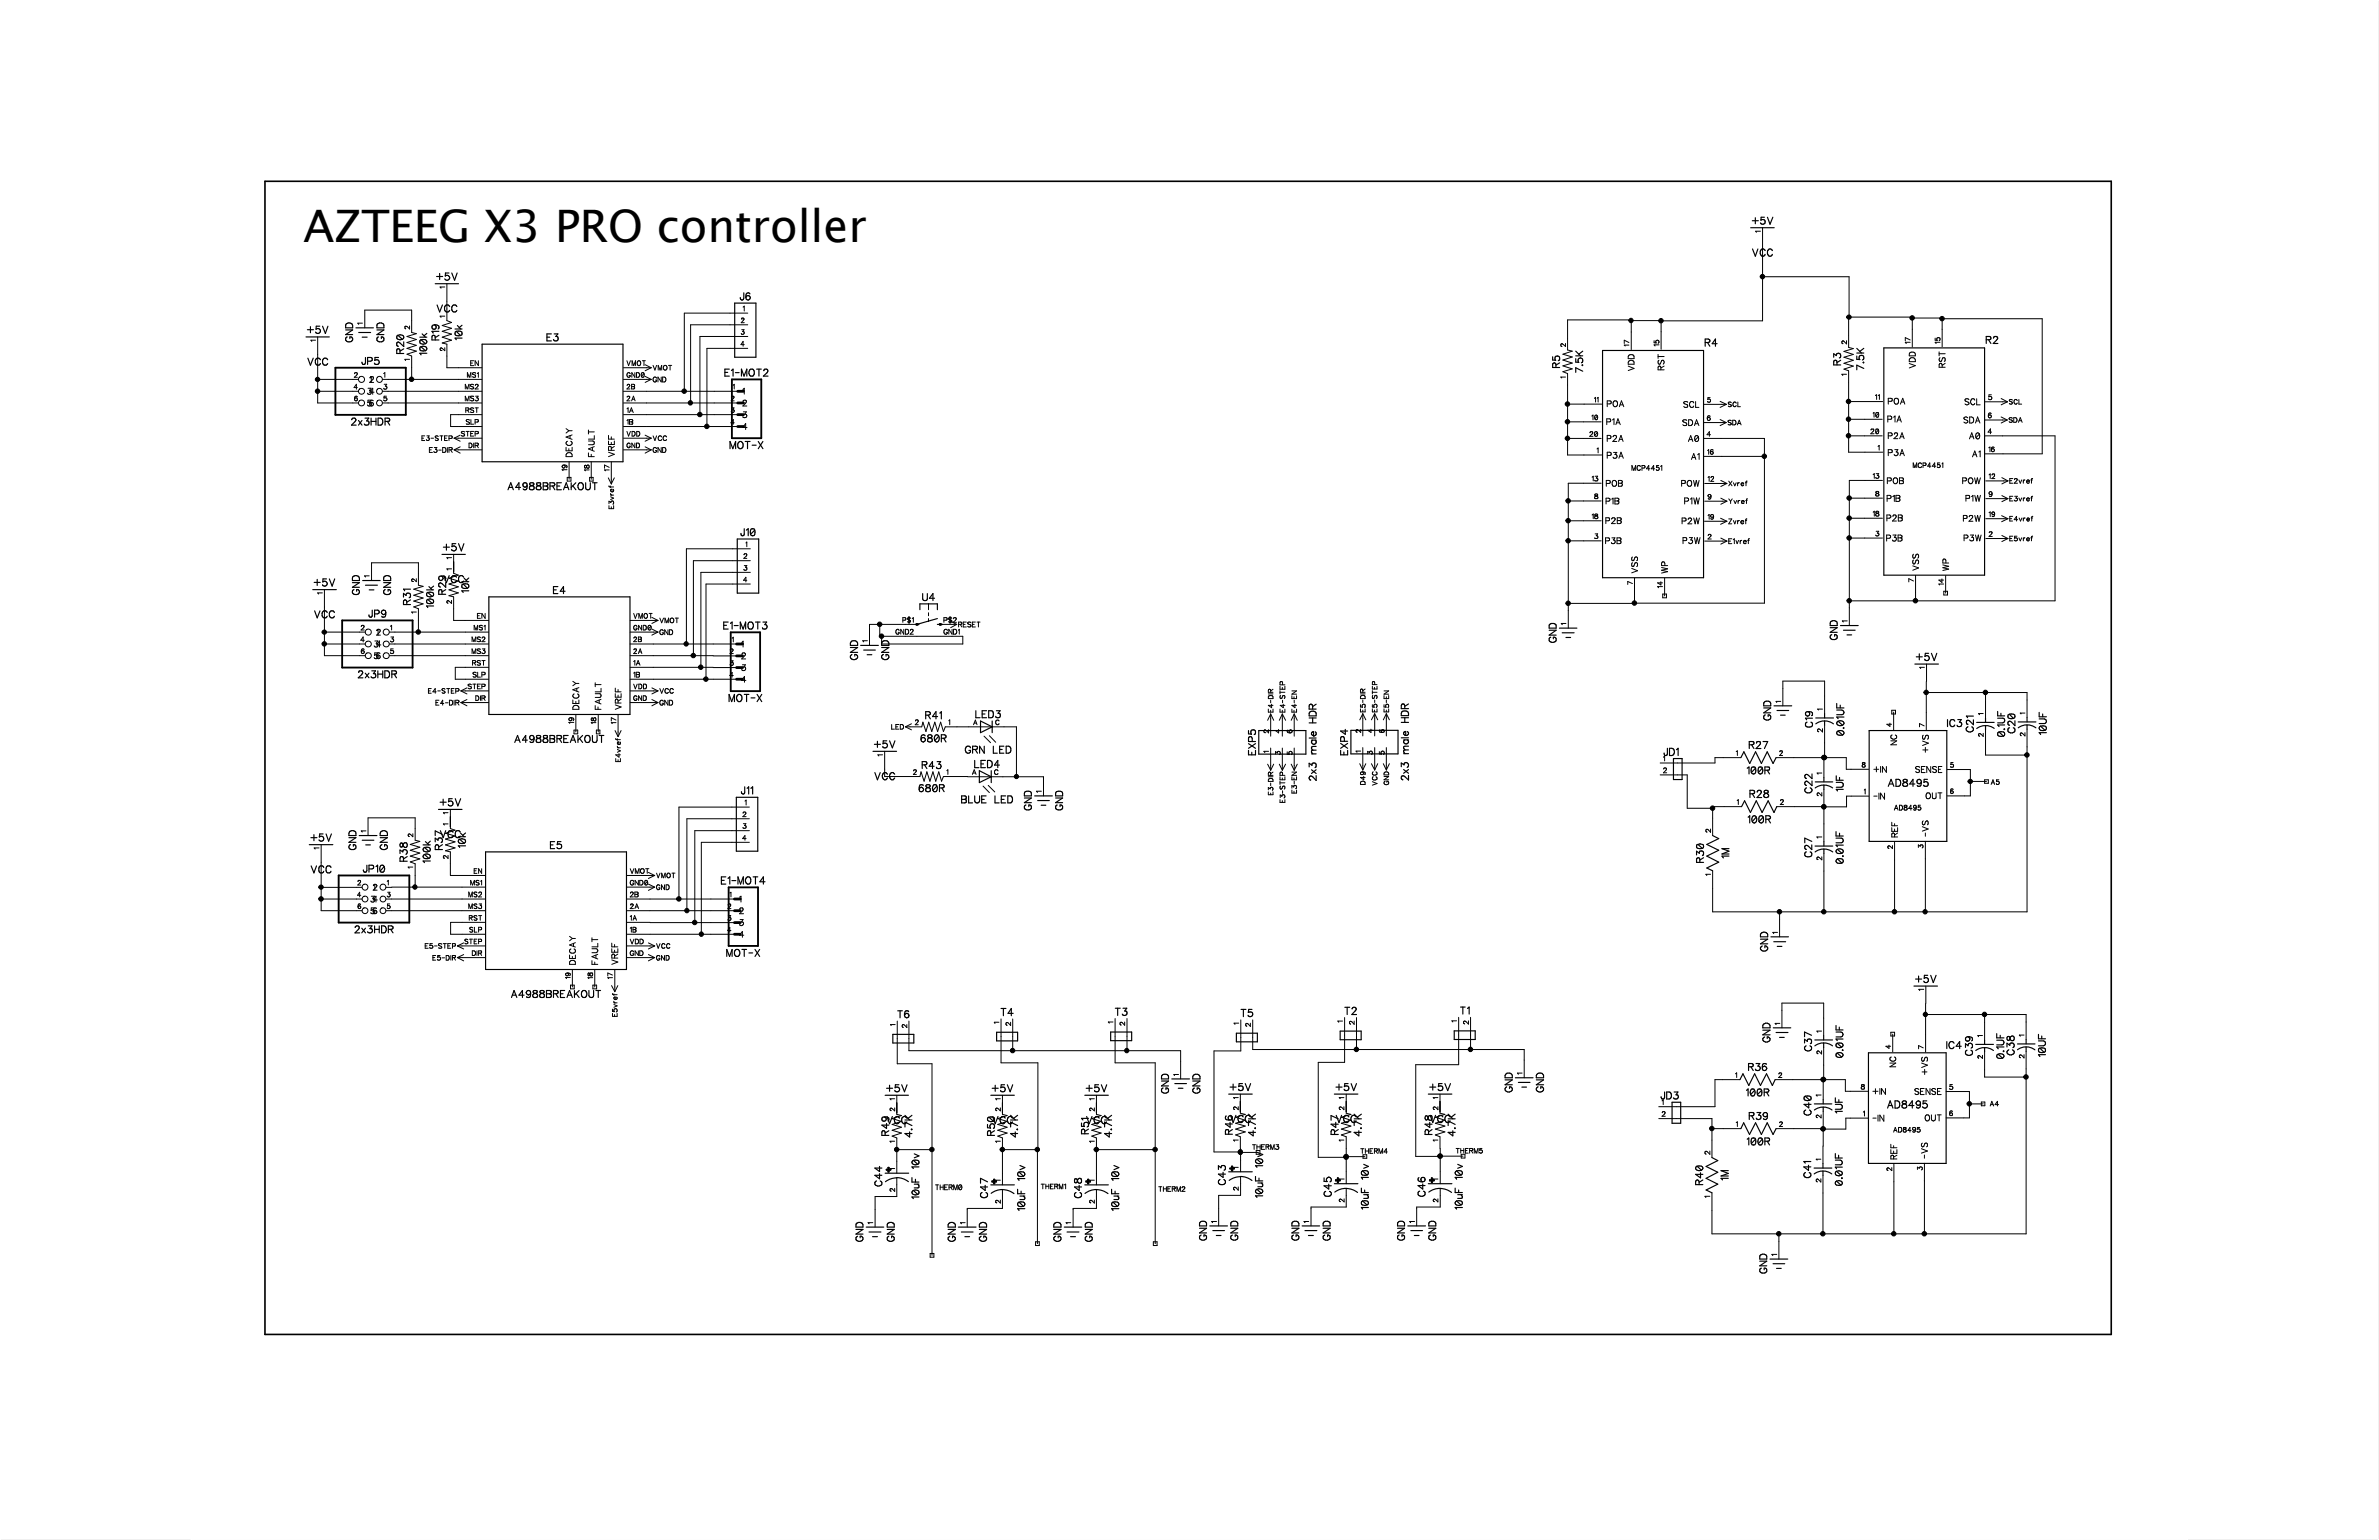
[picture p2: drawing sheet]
<svg xmlns="http://www.w3.org/2000/svg" width="432mm" height="279mm" viewBox="0 0 432 279" stroke-linecap="round" stroke-linejoin="round" font-family="sans-serif">
<defs><g id="words">
<text font-size="8.1" x="55.1" y="43.9">AZTEEG X3 PRO controller</text>
<g font-size="2.5">
<text x="317.9" y="41.1">+5V</text>
<text x="318" y="46.9">VCC</text>
<text x="79.2" y="51.2">+5V</text>
<text x="79.2" y="57">VCC</text>
<text x="134.3" y="54.8">J6</text>
<text x="55.7" y="60.9">+5V</text>
<text x="64.4" y="62.1" transform="rotate(-90 64.4 62.1)">GND</text>
<text x="70.1" y="62.1" transform="rotate(-90 70.1 62.1)">GND</text>
<text x="73.7" y="64.2" transform="rotate(-90 73.7 64.2)">R20</text>
<text x="77.9" y="64.5" transform="rotate(-90 77.9 64.5)">100k</text>
<text x="80.1" y="61.8" transform="rotate(-90 80.1 61.8)">R19</text>
<text x="84.3" y="61.7" transform="rotate(-90 84.3 61.7)">10k</text>
<text x="99.2" y="62.3">E3</text>
<text x="309.4" y="63.2">R4</text>
<text x="360.4" y="62.7">R2</text>
<text x="55.8" y="66.7">VCC</text>
<text x="65.6" y="66.5">JP5</text>
<text x="131.5" y="68.6">E1-MOT2</text>
<text x="283.5" y="66.8" transform="rotate(-90 283.5 66.8)">R5</text>
<text x="287.7" y="67.7" transform="rotate(-90 287.7 67.7)">7.5K</text>
<text x="334.5" y="66.3" transform="rotate(-90 334.5 66.3)">R3</text>
<text x="338.7" y="67.2" transform="rotate(-90 338.7 67.2)">7.5K</text>
<text x="63.7" y="77.5">2x3HDR</text>
<text x="132.4" y="81.8">MOT-X</text>
<text x="92.1" y="89.3">A4988BREAKOUT</text>
<text x="80.4" y="100.3">+5V</text>
<text x="134.4" y="97.6">J10</text>
<text x="56.9" y="106.7">+5V</text>
<text x="65.6" y="108" transform="rotate(-90 65.6 108)">GND</text>
<text x="71.3" y="108" transform="rotate(-90 71.3 108)">GND</text>
<text x="80.4" y="106.1">VCC</text>
<text x="81.3" y="107.9" transform="rotate(-90 81.3 107.9)">R29</text>
<text x="85.5" y="107.6" transform="rotate(-90 85.5 107.6)">10k</text>
<text x="57" y="112.5">VCC</text>
<text x="66.9" y="112.4">JP9</text>
<text x="74.9" y="109.8" transform="rotate(-90 74.9 109.8)">R31</text>
<text x="79.1" y="110.3" transform="rotate(-90 79.1 110.3)">100k</text>
<text x="100.4" y="108.1">E4</text>
<text x="167.4" y="109.4">U4</text>
<text x="131.3" y="114.5">E1-MOT3</text>
<text x="156" y="119.8" transform="rotate(-90 156 119.8)">GND</text>
<text x="161.7" y="119.8" transform="rotate(-90 161.7 119.8)">GND</text>
<text x="282.8" y="116.6" transform="rotate(-90 282.8 116.6)">GND</text>
<text x="333.9" y="116.1" transform="rotate(-90 333.9 116.1)">GND</text>
<text x="64.9" y="123.4">2x3HDR</text>
<text x="347.7" y="120.2">+5V</text>
<text x="132.2" y="127.7">MOT-X</text>
<text x="167.9" y="130.8">R41</text>
<text x="177" y="130.6">LED3</text>
<text x="321.8" y="130.7" transform="rotate(-90 321.8 130.7)">GND</text>
<text x="93.3" y="135.1">A4988BREAKOUT</text>
<text x="158.6" y="136.1">+5V</text>
<text x="167.1" y="135">680R</text>
<text x="175.1" y="137">GRN LED</text>
<text x="228.3" y="137.1" transform="rotate(-90 228.3 137.1)">EXP5</text>
<text x="245" y="137" transform="rotate(-90 245 137)">EXP4</text>
<text x="301.9" y="137.4">JD1</text>
<text x="317.4" y="136.2">R27</text>
<text x="329.4" y="132" transform="rotate(-90 329.4 132)">C19</text>
<text x="335.1" y="133.5" transform="rotate(-90 335.1 133.5)">0.01UF</text>
<text x="353.4" y="132.2">IC3</text>
<text x="358.6" y="132.9" transform="rotate(-90 358.6 132.9)">C21</text>
<text x="364.3" y="133.7" transform="rotate(-90 364.3 133.7)">0.1UF</text>
<text x="366.1" y="133.1" transform="rotate(-90 366.1 133.1)">C20</text>
<text x="371.8" y="133.3" transform="rotate(-90 371.8 133.3)">10UF</text>
<text x="158.7" y="141.9">VCC</text>
<text x="167.3" y="139.8">R43</text>
<text x="176.8" y="139.6">LED4</text>
<text x="239.3" y="141.7" transform="rotate(-90 239.3 141.7)">2x3 male HDR</text>
<text x="256" y="141.6" transform="rotate(-90 256 141.6)">2x3 male HDR</text>
<text x="317" y="140.8">100R</text>
<text x="329.3" y="143.9" transform="rotate(-90 329.3 143.9)">C22</text>
<text x="335" y="143.6" transform="rotate(-90 335 143.6)">1UF</text>
<text x="342.6" y="143.1">AD8495</text>
<text x="79.8" y="146.6">+5V</text>
<text x="134.5" y="144.4">J11</text>
<text x="166.7" y="144">680R</text>
<text x="174.4" y="146.1">BLUE LED</text>
<text x="187.6" y="147.1" transform="rotate(-90 187.6 147.1)">GND</text>
<text x="193.3" y="147.1" transform="rotate(-90 193.3 147.1)">GND</text>
<text x="317.2" y="149.7">100R</text>
<text x="317.5" y="145.1">R28</text>
<text x="56.3" y="153">+5V</text>
<text x="65" y="154.2" transform="rotate(-90 65 154.2)">GND</text>
<text x="70.7" y="154.2" transform="rotate(-90 70.7 154.2)">GND</text>
<text x="79.8" y="152.4">VCC</text>
<text x="80.7" y="154.2" transform="rotate(-90 80.7 154.2)">R37</text>
<text x="84.9" y="153.8" transform="rotate(-90 84.9 153.8)">10k</text>
<text x="99.8" y="154.4">E5</text>
<text x="314.2" y="155.7" transform="rotate(-90 314.2 155.7)">1M</text>
<text x="329.2" y="155.6" transform="rotate(-90 329.2 155.6)">C27</text>
<text x="56.4" y="158.8">VCC</text>
<text x="65.9" y="158.6">JP10</text>
<text x="74.3" y="156.3" transform="rotate(-90 74.3 156.3)">R38</text>
<text x="78.5" y="156.6" transform="rotate(-90 78.5 156.6)">100k</text>
<text x="130.8" y="160.8">E1-MOT4</text>
<text x="309.6" y="156.6" transform="rotate(-90 309.6 156.6)">R30</text>
<text x="334.9" y="156.7" transform="rotate(-90 334.9 156.7)">0.01UF</text>
<text x="64.3" y="169.7">2x3HDR</text>
<text x="131.8" y="173.9">MOT-X</text>
<text x="321.2" y="172.7" transform="rotate(-90 321.2 172.7)">GND</text>
<text x="347.6" y="178.6">+5V</text>
<text x="92.7" y="181.4">A4988BREAKOUT</text>
<text x="162.8" y="185">T6</text>
<text x="181.6" y="184.7">T4</text>
<text x="202.4" y="184.6">T3</text>
<text x="225.2" y="184.8">T5</text>
<text x="244" y="184.4">T2</text>
<text x="265" y="184.4">T1</text>
<text x="321.6" y="189.2" transform="rotate(-90 321.6 189.2)">GND</text>
<text x="329.2" y="190.8" transform="rotate(-90 329.2 190.8)">C37</text>
<text x="334.9" y="191.9" transform="rotate(-90 334.9 191.9)">0.01UF</text>
<text x="353.2" y="190.6">IC4</text>
<text x="358.4" y="191.6" transform="rotate(-90 358.4 191.6)">C39</text>
<text x="366" y="191.5" transform="rotate(-90 366 191.5)">C38</text>
<text x="371.7" y="191.8" transform="rotate(-90 371.7 191.8)">10UF</text>
<text x="317.3" y="194.6">R36</text>
<text x="364.1" y="192.1" transform="rotate(-90 364.1 192.1)">0.1UF</text>
<text x="160.8" y="198.5">+5V</text>
<text x="180" y="198.5">+5V</text>
<text x="197.1" y="198.5">+5V</text>
<text x="212.5" y="198.4" transform="rotate(-90 212.5 198.4)">GND</text>
<text x="218.2" y="198.4" transform="rotate(-90 218.2 198.4)">GND</text>
<text x="223.2" y="198.3">+5V</text>
<text x="242.4" y="198.3">+5V</text>
<text x="259.4" y="198.3">+5V</text>
<text x="274.9" y="198.2" transform="rotate(-90 274.9 198.2)">GND</text>
<text x="280.5" y="198.2" transform="rotate(-90 280.5 198.2)">GND</text>
<text x="301.4" y="199.8">JD3</text>
<text x="316.9" y="199.2">100R</text>
<text x="317.4" y="203.5">R39</text>
<text x="329.1" y="202.4" transform="rotate(-90 329.1 202.4)">C40</text>
<text x="334.8" y="202" transform="rotate(-90 334.8 202)">1UF</text>
<text x="342.5" y="201.4">AD8495</text>
<text x="160.9" y="204.3">VCC</text>
<text x="161.7" y="206.1" transform="rotate(-90 161.7 206.1)">R49</text>
<text x="165.9" y="206.4" transform="rotate(-90 165.9 206.4)">4.7K</text>
<text x="180.1" y="204.3">VCC</text>
<text x="180.9" y="206.1" transform="rotate(-90 180.9 206.1)">R50</text>
<text x="185.1" y="206.4" transform="rotate(-90 185.1 206.4)">4.7K</text>
<text x="197.1" y="204.3">VCC</text>
<text x="198" y="205.8" transform="rotate(-90 198 205.8)">R51</text>
<text x="202.2" y="206.4" transform="rotate(-90 202.2 206.4)">4.7K</text>
<text x="223.2" y="204">VCC</text>
<text x="224.1" y="205.9" transform="rotate(-90 224.1 205.9)">R46</text>
<text x="228.3" y="206.2" transform="rotate(-90 228.3 206.2)">4.7K</text>
<text x="242.4" y="204">VCC</text>
<text x="243.3" y="205.9" transform="rotate(-90 243.3 205.9)">R47</text>
<text x="247.5" y="206.2" transform="rotate(-90 247.5 206.2)">4.7K</text>
<text x="259.5" y="204">VCC</text>
<text x="260.3" y="205.9" transform="rotate(-90 260.3 205.9)">R48</text>
<text x="264.5" y="206.2" transform="rotate(-90 264.5 206.2)">4.7K</text>
<text x="317" y="208.1">100R</text>
<text x="160.5" y="215.3" transform="rotate(-90 160.5 215.3)">C44</text>
<text x="222.8" y="215" transform="rotate(-90 222.8 215)">C43</text>
<text x="309.5" y="215" transform="rotate(-90 309.5 215)">R40</text>
<text x="314.1" y="214.2" transform="rotate(-90 314.1 214.2)">1M</text>
<text x="329.1" y="213.8" transform="rotate(-90 329.1 213.8)">C41</text>
<text x="334.8" y="215.2" transform="rotate(-90 334.8 215.2)">0.01UF</text>
<text x="167.2" y="217.6" transform="rotate(-90 167.2 217.6)">10uF 10v</text>
<text x="179.6" y="217.4" transform="rotate(-90 179.6 217.4)">C47</text>
<text x="186.4" y="219.7" transform="rotate(-90 186.4 219.7)">10uF 10v</text>
<text x="196.7" y="217.4" transform="rotate(-90 196.7 217.4)">C48</text>
<text x="203.4" y="219.7" transform="rotate(-90 203.4 219.7)">10uF 10v</text>
<text x="229.6" y="217.4" transform="rotate(-90 229.6 217.4)">10uF 10v</text>
<text x="242" y="217.2" transform="rotate(-90 242 217.2)">C45</text>
<text x="248.8" y="219.5" transform="rotate(-90 248.8 219.5)">10uF 10v</text>
<text x="259.1" y="217.1" transform="rotate(-90 259.1 217.1)">C46</text>
<text x="265.8" y="219.5" transform="rotate(-90 265.8 219.5)">10uF 10v</text>
<text x="157" y="225.3" transform="rotate(-90 157 225.3)">GND</text>
<text x="162.7" y="225.3" transform="rotate(-90 162.7 225.3)">GND</text>
<text x="173.8" y="225.3" transform="rotate(-90 173.8 225.3)">GND</text>
<text x="179.5" y="225.3" transform="rotate(-90 179.5 225.3)">GND</text>
<text x="193" y="225.3" transform="rotate(-90 193 225.3)">GND</text>
<text x="198.6" y="225.3" transform="rotate(-90 198.6 225.3)">GND</text>
<text x="219.4" y="225.1" transform="rotate(-90 219.4 225.1)">GND</text>
<text x="225.1" y="225.1" transform="rotate(-90 225.1 225.1)">GND</text>
<text x="236.1" y="225.1" transform="rotate(-90 236.1 225.1)">GND</text>
<text x="241.8" y="225.1" transform="rotate(-90 241.8 225.1)">GND</text>
<text x="255.3" y="225.1" transform="rotate(-90 255.3 225.1)">GND</text>
<text x="261" y="225.1" transform="rotate(-90 261 225.1)">GND</text>
<text x="321.1" y="231.1" transform="rotate(-90 321.1 231.1)">GND</text>
</g>
<g font-size="2.1">
<text x="66.6" y="71.9">34</text>
<text x="67" y="69.7">2</text>
<text x="67.1" y="69.7">1</text>
<text x="134.7" y="71.8">1</text>
<text x="296.9" y="67.3" transform="rotate(-90 296.9 67.3)">VDD</text>
<text x="302.4" y="67.2" transform="rotate(-90 302.4 67.2)">RST</text>
<text x="348" y="66.8" transform="rotate(-90 348 66.8)">VDD</text>
<text x="353.4" y="66.7" transform="rotate(-90 353.4 66.7)">RST</text>
<text x="66.6" y="74">56</text>
<text x="134.7" y="74">2</text>
<text x="134.7" y="76.1">3</text>
<text x="291.6" y="77.4">P1A</text>
<text x="291.6" y="74.1">POA</text>
<text x="305.4" y="77.5">SDA</text>
<text x="305.5" y="74.2">SCL</text>
<text x="342.6" y="76.9">P1A</text>
<text x="342.7" y="73.6">POA</text>
<text x="356.4" y="77.1">SDA</text>
<text x="356.6" y="73.8">SCL</text>
<text x="104.2" y="82.9" transform="rotate(-90 104.2 82.9)">DECAY</text>
<text x="108.2" y="82.9" transform="rotate(-90 108.2 82.9)">FAULT</text>
<text x="111.8" y="82.9" transform="rotate(-90 111.8 82.9)">VREF</text>
<text x="134.7" y="78.2">4</text>
<text x="291.6" y="80.4">P2A</text>
<text x="291.6" y="83.5">P3A</text>
<text x="306.4" y="80.4">A0</text>
<text x="306.9" y="83.7">A1</text>
<text x="342.6" y="79.9">P2A</text>
<text x="342.7" y="83">P3A</text>
<text x="357.4" y="79.9">A0</text>
<text x="357.9" y="83.2">A1</text>
<text x="291.5" y="88.6">POB</text>
<text x="305.1" y="88.6">POW</text>
<text x="342.5" y="88.1">POB</text>
<text x="356.1" y="88.1">POW</text>
<text x="291.4" y="95.3">P2B</text>
<text x="291.4" y="91.8">P1B</text>
<text x="305.2" y="95.4">P2W</text>
<text x="305.7" y="91.8">P1W</text>
<text x="342.4" y="94.8">P2B</text>
<text x="342.4" y="91.3">P1B</text>
<text x="356.3" y="94.9">P2W</text>
<text x="356.7" y="91.3">P1W</text>
<text x="291.3" y="99">P3B</text>
<text x="305.4" y="98.9">P3W</text>
<text x="342.4" y="98.5">P3B</text>
<text x="356.4" y="98.5">P3W</text>
<text x="297.5" y="104" transform="rotate(-90 297.5 104)">VSS</text>
<text x="303" y="104.1" transform="rotate(-90 303 104.1)">WP</text>
<text x="348.6" y="103.5" transform="rotate(-90 348.6 103.5)">VSS</text>
<text x="354" y="103.6" transform="rotate(-90 354 103.6)">WP</text>
<text x="67.8" y="117.7">34</text>
<text x="67.8" y="119.8">56</text>
<text x="68.3" y="115.6">2</text>
<text x="68.3" y="115.6">1</text>
<text x="134.5" y="117.7">1</text>
<text x="134.5" y="119.9">2</text>
<text x="134.5" y="122">3</text>
<text x="134.5" y="124.1">4</text>
<text x="105.4" y="128.8" transform="rotate(-90 105.4 128.8)">DECAY</text>
<text x="109.4" y="128.8" transform="rotate(-90 109.4 128.8)">FAULT</text>
<text x="113.1" y="128.8" transform="rotate(-90 113.1 128.8)">VREF</text>
<text x="344.6" y="135.2" transform="rotate(-90 344.6 135.2)">NC</text>
<text x="350.3" y="136.6" transform="rotate(-90 350.3 136.6)">+VS</text>
<text x="340" y="140.4">+IN</text>
<text x="347.6" y="140.5">SENSE</text>
<text x="340" y="145.3">-IN</text>
<text x="349.5" y="145.3">OUT</text>
<text x="344.8" y="151.9" transform="rotate(-90 344.8 151.9)">REF</text>
<text x="350.3" y="151.8" transform="rotate(-90 350.3 151.8)">-VS</text>
<text x="67.7" y="161.8">2</text>
<text x="67.7" y="161.8">1</text>
<text x="67.2" y="164">34</text>
<text x="67.2" y="166.1">56</text>
<text x="134.1" y="164">1</text>
<text x="134.1" y="166.1">2</text>
<text x="134.1" y="168.2">3</text>
<text x="134.1" y="170.4">4</text>
<text x="104.8" y="175" transform="rotate(-90 104.8 175)">DECAY</text>
<text x="108.8" y="175" transform="rotate(-90 108.8 175)">FAULT</text>
<text x="112.4" y="175" transform="rotate(-90 112.4 175)">VREF</text>
<text x="344.4" y="193.6" transform="rotate(-90 344.4 193.6)">NC</text>
<text x="350.2" y="195" transform="rotate(-90 350.2 195)">+VS</text>
<text x="339.9" y="198.9">+IN</text>
<text x="339.9" y="203.7">-IN</text>
<text x="347.5" y="198.9">SENSE</text>
<text x="349.3" y="203.7">OUT</text>
<text x="344.6" y="210.4" transform="rotate(-90 344.6 210.4)">REF</text>
<text x="350.2" y="210.2" transform="rotate(-90 350.2 210.2)">-VS</text>
</g>
<g font-size="1.7">
<text x="319.8" y="42.2" transform="rotate(-90 319.8 42.2)">1</text>
<text x="81" y="52.4" transform="rotate(-90 81 52.4)">1</text>
<text x="66.1" y="58.9" transform="rotate(-90 66.1 58.9)">1</text>
<text x="74.6" y="59.8" transform="rotate(-90 74.6 59.8)">2</text>
<text x="81" y="57.6" transform="rotate(-90 81 57.6)">1</text>
<text x="134.5" y="58.8">2</text>
<text x="134.8" y="56.7">1</text>
<text x="57.5" y="62" transform="rotate(-90 57.5 62)">1</text>
<text x="74.6" y="65.5" transform="rotate(-90 74.6 65.5)">1</text>
<text x="81" y="63.7" transform="rotate(-90 81 63.7)">2</text>
<text x="134.4" y="63.1">4</text>
<text x="134.5" y="60.9">3</text>
<text x="284.4" y="62.9" transform="rotate(-90 284.4 62.9)">2</text>
<text x="295.9" y="62.9" transform="rotate(-90 295.9 62.9)">17</text>
<text x="301.4" y="62.8" transform="rotate(-90 301.4 62.8)">15</text>
<text x="335.4" y="62.5" transform="rotate(-90 335.4 62.5)">2</text>
<text x="347" y="62.4" transform="rotate(-90 347 62.4)">17</text>
<text x="352.4" y="62.4" transform="rotate(-90 352.4 62.4)">15</text>
<text x="64.2" y="70.9">4</text>
<text x="64.2" y="68.7">2</text>
<text x="69.6" y="68.7">1</text>
<text x="69.6" y="70.9">3</text>
<text x="84.4" y="70.9">MS2</text>
<text x="84.8" y="68.7">MS1</text>
<text x="85.4" y="66.6">EN</text>
<text x="113.7" y="70.9">2B</text>
<text x="113.7" y="68.7">GND0</text>
<text x="113.7" y="66.6">VMOT</text>
<text x="118.5" y="69.5">GND</text>
<text x="118.5" y="67.4">VMOT</text>
<text x="133" y="70.9">1</text>
<text x="284.4" y="68.7" transform="rotate(-90 284.4 68.7)">1</text>
<text x="335.4" y="68.2" transform="rotate(-90 335.4 68.2)">1</text>
<text x="64.3" y="73">6</text>
<text x="69.6" y="73">5</text>
<text x="84.4" y="73">MS3</text>
<text x="84.5" y="75.1">RST</text>
<text x="84.6" y="77.2">SLP</text>
<text x="113.7" y="77.2">1B</text>
<text x="113.7" y="75.1">1A</text>
<text x="113.7" y="73">2A</text>
<text x="132.6" y="77.2">4</text>
<text x="132.6" y="73">2</text>
<text x="132.6" y="75.1">3</text>
<text x="288.9" y="76.4">10</text>
<text x="289.3" y="73.2">11</text>
<text x="309.8" y="76.5">6</text>
<text x="309.9" y="73.2">5</text>
<text x="313.6" y="77.4">SDA</text>
<text x="313.6" y="74.1">SCL</text>
<text x="339.9" y="75.9">10</text>
<text x="340.4" y="72.7">11</text>
<text x="360.8" y="76.1">6</text>
<text x="360.9" y="72.8">5</text>
<text x="364.6" y="76.9">SDA</text>
<text x="364.6" y="73.6">SCL</text>
<text x="76.5" y="80.2">E3-STEP</text>
<text x="77.9" y="82.3">E3-DIR</text>
<text x="83.7" y="79.4">STEP</text>
<text x="85.1" y="81.5">DIR</text>
<text x="113.7" y="81.5">GND</text>
<text x="113.7" y="79.4">VDD</text>
<text x="118.5" y="82.3">GND</text>
<text x="118.5" y="80.2">VCC</text>
<text x="288.5" y="79.4">20</text>
<text x="289.8" y="82.4">1</text>
<text x="309.8" y="79.4">4</text>
<text x="309.9" y="82.7">16</text>
<text x="339.5" y="79">20</text>
<text x="340.8" y="81.9">1</text>
<text x="360.8" y="78.9">4</text>
<text x="360.9" y="82.2">16</text>
<text x="103.2" y="85.5" transform="rotate(-90 103.2 85.5)">19</text>
<text x="107.2" y="85.5" transform="rotate(-90 107.2 85.5)">18</text>
<text x="110.8" y="85.5" transform="rotate(-90 110.8 85.5)">17</text>
<text x="288.9" y="87.5">13</text>
<text x="296.2" y="85.6">MCP4451</text>
<text x="310" y="87.6">12</text>
<text x="313.7" y="88.4">Xvref</text>
<text x="339.9" y="87.1">13</text>
<text x="347.2" y="85.1">MCP4451</text>
<text x="361" y="87.1">12</text>
<text x="364.7" y="87.9">E2vref</text>
<text x="111.7" y="92.3" transform="rotate(-90 111.7 92.3)">E3vref</text>
<text x="288.9" y="94.4">18</text>
<text x="289.4" y="90.8">8</text>
<text x="309.9" y="94.5">19</text>
<text x="310" y="90.8">9</text>
<text x="313.7" y="95.3">Zvref</text>
<text x="313.7" y="91.6">Yvref</text>
<text x="339.9" y="93.9">18</text>
<text x="340.4" y="90.3">8</text>
<text x="361" y="94">19</text>
<text x="361" y="90.3">9</text>
<text x="364.7" y="94.8">E4vref</text>
<text x="364.7" y="91.2">E3vref</text>
<text x="82.2" y="101.5" transform="rotate(-90 82.2 101.5)">1</text>
<text x="134.9" y="101.6">2</text>
<text x="135.3" y="99.5">1</text>
<text x="289.4" y="98">3</text>
<text x="310" y="98.1">2</text>
<text x="313.7" y="98.9">E1vref</text>
<text x="340.4" y="97.5">3</text>
<text x="361" y="97.6">2</text>
<text x="364.7" y="98.4">E5vref</text>
<text x="58.8" y="107.9" transform="rotate(-90 58.8 107.9)">1</text>
<text x="67.3" y="104.8" transform="rotate(-90 67.3 104.8)">1</text>
<text x="75.8" y="105.6" transform="rotate(-90 75.8 105.6)">2</text>
<text x="82.2" y="103.5" transform="rotate(-90 82.2 103.5)">1</text>
<text x="134.9" y="105.8">4</text>
<text x="134.9" y="103.7">3</text>
<text x="296.5" y="106.1" transform="rotate(-90 296.5 106.1)">7</text>
<text x="302" y="106.7" transform="rotate(-90 302 106.7)">14</text>
<text x="347.6" y="105.6" transform="rotate(-90 347.6 105.6)">7</text>
<text x="353" y="106.2" transform="rotate(-90 353 106.2)">14</text>
<text x="75.8" y="111.3" transform="rotate(-90 75.8 111.3)">1</text>
<text x="82.2" y="109.6" transform="rotate(-90 82.2 109.6)">2</text>
<text x="86.6" y="112.4">EN</text>
<text x="114.9" y="112.4">VMOT</text>
<text x="119.7" y="113.3">VMOT</text>
<text x="163.8" y="113.2">P$1</text>
<text x="171.3" y="113.2">P$2</text>
<text x="284.5" y="113.4" transform="rotate(-90 284.5 113.4)">1</text>
<text x="335.5" y="112.9" transform="rotate(-90 335.5 112.9)">1</text>
<text x="65.4" y="116.7">4</text>
<text x="65.5" y="114.6">2</text>
<text x="65.5" y="118.8">6</text>
<text x="70.8" y="114.6">1</text>
<text x="70.8" y="116.7">3</text>
<text x="70.8" y="118.8">5</text>
<text x="85.6" y="116.7">MS2</text>
<text x="85.6" y="118.8">MS3</text>
<text x="86" y="114.6">MS1</text>
<text x="114.9" y="118.8">2A</text>
<text x="114.9" y="116.7">2B</text>
<text x="114.9" y="114.6">GND0</text>
<text x="119.7" y="115.4">GND</text>
<text x="132.4" y="118.9">2</text>
<text x="132.8" y="116.7">1</text>
<text x="157.7" y="116.5" transform="rotate(-90 157.7 116.5)">1</text>
<text x="162.5" y="115.3">GND2</text>
<text x="171.3" y="115.3">GND1</text>
<text x="173.9" y="114">RESET</text>
<text x="84.9" y="125.2">STEP</text>
<text x="85.7" y="121">RST</text>
<text x="85.8" y="123.1">SLP</text>
<text x="114.9" y="125.2">VDD</text>
<text x="114.9" y="123.1">1B</text>
<text x="114.9" y="121">1A</text>
<text x="132.4" y="123.1">4</text>
<text x="132.4" y="121">3</text>
<text x="349.6" y="121.4" transform="rotate(-90 349.6 121.4)">1</text>
<text x="77.7" y="126.1">E4-STEP</text>
<text x="79.1" y="128.2">E4-DIR</text>
<text x="86.3" y="127.4">DIR</text>
<text x="104.4" y="131.3" transform="rotate(-90 104.4 131.3)">19</text>
<text x="108.4" y="131.4" transform="rotate(-90 108.4 131.4)">18</text>
<text x="112.1" y="131.4" transform="rotate(-90 112.1 131.4)">17</text>
<text x="114.9" y="127.4">GND</text>
<text x="119.7" y="128.2">GND</text>
<text x="119.7" y="126.1">VCC</text>
<text x="166.1" y="131.7">2</text>
<text x="172.1" y="131.7">1</text>
<text x="176.6" y="131.7">A</text>
<text x="180.7" y="131.7">C</text>
<text x="231.3" y="129.3" transform="rotate(-90 231.3 129.3)">E4-DIR</text>
<text x="233.5" y="129.3" transform="rotate(-90 233.5 129.3)">E4-STEP</text>
<text x="235.6" y="129.3" transform="rotate(-90 235.6 129.3)">E4-EN</text>
<text x="248.1" y="129.2" transform="rotate(-90 248.1 129.2)">E5-DIR</text>
<text x="250.2" y="129.2" transform="rotate(-90 250.2 129.2)">E5-STEP</text>
<text x="252.3" y="129.2" transform="rotate(-90 252.3 129.2)">E5-EN</text>
<text x="323.5" y="127.5" transform="rotate(-90 323.5 127.5)">1</text>
<text x="331" y="128.9" transform="rotate(-90 331 128.9)">1</text>
<text x="343.6" y="131.9" transform="rotate(-90 343.6 131.9)">4</text>
<text x="349.5" y="131.9" transform="rotate(-90 349.5 131.9)">7</text>
<text x="360.2" y="129.7" transform="rotate(-90 360.2 129.7)">1</text>
<text x="367.8" y="129.6" transform="rotate(-90 367.8 129.6)">1</text>
<text x="160.5" y="137.2" transform="rotate(-90 160.5 137.2)">1</text>
<text x="161.8" y="132.6">LED</text>
<text x="230.5" y="136.6" transform="rotate(-90 230.5 136.6)">1</text>
<text x="230.5" y="133" transform="rotate(-90 230.5 133)">2</text>
<text x="232.6" y="137" transform="rotate(-90 232.6 137)">3</text>
<text x="232.6" y="133" transform="rotate(-90 232.6 133)">4</text>
<text x="234.8" y="137" transform="rotate(-90 234.8 137)">5</text>
<text x="234.8" y="133" transform="rotate(-90 234.8 133)">6</text>
<text x="247.2" y="136.5" transform="rotate(-90 247.2 136.5)">1</text>
<text x="247.2" y="133" transform="rotate(-90 247.2 133)">2</text>
<text x="249.4" y="136.9" transform="rotate(-90 249.4 136.9)">3</text>
<text x="249.4" y="133" transform="rotate(-90 249.4 133)">4</text>
<text x="251.5" y="136.9" transform="rotate(-90 251.5 136.9)">5</text>
<text x="251.5" y="133" transform="rotate(-90 251.5 133)">6</text>
<text x="315.1" y="137.3">1</text>
<text x="322.9" y="137.3">2</text>
<text x="331" y="132.8" transform="rotate(-90 331 132.8)">2</text>
<text x="360.2" y="133.7" transform="rotate(-90 360.2 133.7)">2</text>
<text x="367.8" y="133.6" transform="rotate(-90 367.8 133.6)">2</text>
<text x="112.9" y="138.2" transform="rotate(-90 112.9 138.2)">E4vref</text>
<text x="165.7" y="140.8">2</text>
<text x="171.8" y="140.8">1</text>
<text x="176.4" y="140.8">A</text>
<text x="180.5" y="140.8">C</text>
<text x="189.3" y="143.8" transform="rotate(-90 189.3 143.8)">1</text>
<text x="235.6" y="143.9" transform="rotate(-90 235.6 143.9)">E3-EN</text>
<text x="248.1" y="142.4" transform="rotate(-90 248.1 142.4)">D49</text>
<text x="250.2" y="142.5" transform="rotate(-90 250.2 142.5)">VCC</text>
<text x="252.3" y="142.4" transform="rotate(-90 252.3 142.4)">GND</text>
<text x="301.9" y="138.3">1</text>
<text x="301.9" y="140.5">2</text>
<text x="330.9" y="140.5" transform="rotate(-90 330.9 140.5)">1</text>
<text x="337.9" y="139.4">8</text>
<text x="354" y="139.5">5</text>
<text x="361.3" y="142.6">A5</text>
<text x="81.6" y="149.7" transform="rotate(-90 81.6 149.7)">1</text>
<text x="81.6" y="147.7" transform="rotate(-90 81.6 147.7)">1</text>
<text x="134.8" y="148.4">2</text>
<text x="135.1" y="146.3">1</text>
<text x="231.3" y="144.3" transform="rotate(-90 231.3 144.3)">E3-DIR</text>
<text x="233.5" y="145.6" transform="rotate(-90 233.5 145.6)">E3-STEP</text>
<text x="315.2" y="146.2">1</text>
<text x="323.1" y="146.2">2</text>
<text x="330.9" y="144.5" transform="rotate(-90 330.9 144.5)">2</text>
<text x="338.3" y="144.3">1</text>
<text x="343.8" y="147.2">AD8495</text>
<text x="354" y="144.3">6</text>
<text x="58.2" y="154.1" transform="rotate(-90 58.2 154.1)">1</text>
<text x="66.7" y="151" transform="rotate(-90 66.7 151)">1</text>
<text x="75.2" y="151.9" transform="rotate(-90 75.2 151.9)">2</text>
<text x="81.6" y="155.8" transform="rotate(-90 81.6 155.8)">2</text>
<text x="134.7" y="152.7">4</text>
<text x="134.8" y="150.6">3</text>
<text x="310.7" y="151" transform="rotate(-90 310.7 151)">2</text>
<text x="330.9" y="152.1" transform="rotate(-90 330.9 152.1)">1</text>
<text x="343.8" y="154" transform="rotate(-90 343.8 154)">2</text>
<text x="349.3" y="153.9" transform="rotate(-90 349.3 153.9)">3</text>
<text x="64.9" y="160.9">2</text>
<text x="70.2" y="160.9">1</text>
<text x="75.2" y="157.6" transform="rotate(-90 75.2 157.6)">1</text>
<text x="85.4" y="160.8">MS1</text>
<text x="86" y="158.7">EN</text>
<text x="114.3" y="160.8">GND0</text>
<text x="114.3" y="158.7">VMOT</text>
<text x="119.1" y="161.7">GND</text>
<text x="119.1" y="159.5">VMOT</text>
<text x="310.7" y="158.9" transform="rotate(-90 310.7 158.9)">1</text>
<text x="330.9" y="156.1" transform="rotate(-90 330.9 156.1)">2</text>
<text x="64.8" y="163">4</text>
<text x="64.9" y="165.1">6</text>
<text x="70.2" y="163">3</text>
<text x="70.2" y="165.1">5</text>
<text x="85" y="163">MS2</text>
<text x="85" y="165.1">MS3</text>
<text x="85.1" y="167.2">RST</text>
<text x="114.3" y="167.2">1A</text>
<text x="114.3" y="165.1">2A</text>
<text x="114.3" y="163">2B</text>
<text x="132" y="165.1">2</text>
<text x="132" y="167.2">3</text>
<text x="132.4" y="163">1</text>
<text x="77.1" y="172.3">E5-STEP</text>
<text x="84.3" y="171.5">STEP</text>
<text x="85.2" y="169.4">SLP</text>
<text x="85.7" y="173.6">DIR</text>
<text x="114.3" y="173.6">GND</text>
<text x="114.3" y="171.5">VDD</text>
<text x="114.3" y="169.4">1B</text>
<text x="119.1" y="172.3">VCC</text>
<text x="132" y="169.4">4</text>
<text x="322.9" y="169.4" transform="rotate(-90 322.9 169.4)">1</text>
<text x="78.5" y="174.5">E5-DIR</text>
<text x="103.8" y="177.6" transform="rotate(-90 103.8 177.6)">19</text>
<text x="107.8" y="177.6" transform="rotate(-90 107.8 177.6)">18</text>
<text x="111.5" y="177.6" transform="rotate(-90 111.5 177.6)">17</text>
<text x="119.1" y="174.5">GND</text>
<text x="349.4" y="179.8" transform="rotate(-90 349.4 179.8)">1</text>
<text x="112.3" y="184.5" transform="rotate(-90 112.3 184.5)">E5vref</text>
<text x="181.6" y="185.7" transform="rotate(-90 181.6 185.7)">1</text>
<text x="202.3" y="185.7" transform="rotate(-90 202.3 185.7)">1</text>
<text x="225.1" y="185.9" transform="rotate(-90 225.1 185.9)">1</text>
<text x="243.9" y="185.5" transform="rotate(-90 243.9 185.5)">1</text>
<text x="246.1" y="185.9" transform="rotate(-90 246.1 185.9)">2</text>
<text x="264.6" y="185.5" transform="rotate(-90 264.6 185.5)">1</text>
<text x="266.8" y="185.8" transform="rotate(-90 266.8 185.8)">2</text>
<text x="323.3" y="185.9" transform="rotate(-90 323.3 185.9)">1</text>
<text x="162.7" y="186.1" transform="rotate(-90 162.7 186.1)">1</text>
<text x="164.9" y="186.5" transform="rotate(-90 164.9 186.5)">2</text>
<text x="183.7" y="186.1" transform="rotate(-90 183.7 186.1)">2</text>
<text x="204.4" y="186.1" transform="rotate(-90 204.4 186.1)">2</text>
<text x="227.2" y="186.3" transform="rotate(-90 227.2 186.3)">2</text>
<text x="330.9" y="191.3" transform="rotate(-90 330.9 191.3)">2</text>
<text x="330.9" y="187.3" transform="rotate(-90 330.9 187.3)">1</text>
<text x="343.4" y="190.3" transform="rotate(-90 343.4 190.3)">4</text>
<text x="349.4" y="190.3" transform="rotate(-90 349.4 190.3)">7</text>
<text x="360.1" y="188.2" transform="rotate(-90 360.1 188.2)">1</text>
<text x="367.6" y="192" transform="rotate(-90 367.6 192)">2</text>
<text x="367.6" y="188" transform="rotate(-90 367.6 188)">1</text>
<text x="214.2" y="195.2" transform="rotate(-90 214.2 195.2)">1</text>
<text x="276.5" y="195" transform="rotate(-90 276.5 195)">1</text>
<text x="314.9" y="195.8">1</text>
<text x="322.8" y="195.8">2</text>
<text x="337.8" y="197.9">8</text>
<text x="353.8" y="197.9">5</text>
<text x="360.1" y="192.1" transform="rotate(-90 360.1 192.1)">2</text>
<text x="162.7" y="201.6" transform="rotate(-90 162.7 201.6)">2</text>
<text x="162.7" y="199.6" transform="rotate(-90 162.7 199.6)">1</text>
<text x="181.8" y="201.6" transform="rotate(-90 181.8 201.6)">2</text>
<text x="181.8" y="199.6" transform="rotate(-90 181.8 199.6)">1</text>
<text x="198.9" y="201.6" transform="rotate(-90 198.9 201.6)">2</text>
<text x="198.9" y="199.6" transform="rotate(-90 198.9 199.6)">1</text>
<text x="225" y="201.4" transform="rotate(-90 225 201.4)">2</text>
<text x="225" y="199.4" transform="rotate(-90 225 199.4)">1</text>
<text x="244.2" y="201.4" transform="rotate(-90 244.2 201.4)">2</text>
<text x="244.2" y="199.4" transform="rotate(-90 244.2 199.4)">1</text>
<text x="261.3" y="201.4" transform="rotate(-90 261.3 201.4)">2</text>
<text x="261.3" y="199.4" transform="rotate(-90 261.3 199.4)">1</text>
<text x="301.6" y="200.7">1</text>
<text x="301.6" y="202.8">2</text>
<text x="330.8" y="202.9" transform="rotate(-90 330.8 202.9)">2</text>
<text x="330.8" y="198.9" transform="rotate(-90 330.8 198.9)">1</text>
<text x="338.1" y="202.7">1</text>
<text x="353.8" y="202.7">6</text>
<text x="361.1" y="200.9">A4</text>
<text x="162.7" y="207.3" transform="rotate(-90 162.7 207.3)">1</text>
<text x="181.8" y="207.3" transform="rotate(-90 181.8 207.3)">1</text>
<text x="198.9" y="207.3" transform="rotate(-90 198.9 207.3)">1</text>
<text x="225" y="207.1" transform="rotate(-90 225 207.1)">1</text>
<text x="227.3" y="208.8">THERM3</text>
<text x="244.2" y="207.1" transform="rotate(-90 244.2 207.1)">1</text>
<text x="246.9" y="209.5">THERM4</text>
<text x="261.3" y="207.1" transform="rotate(-90 261.3 207.1)">1</text>
<text x="264.2" y="209.5">THERM5</text>
<text x="310.6" y="209.5" transform="rotate(-90 310.6 209.5)">2</text>
<text x="315.1" y="204.6">1</text>
<text x="322.9" y="204.6">2</text>
<text x="343.6" y="205.7">AD8495</text>
<text x="162.7" y="212.3" transform="rotate(-90 162.7 212.3)">1</text>
<text x="181.8" y="214.4" transform="rotate(-90 181.8 214.4)">1</text>
<text x="188.9" y="215.9">THERM1</text>
<text x="198.9" y="214.4" transform="rotate(-90 198.9 214.4)">1</text>
<text x="225" y="212.1" transform="rotate(-90 225 212.1)">1</text>
<text x="244.2" y="214.2" transform="rotate(-90 244.2 214.2)">1</text>
<text x="261.3" y="214.2" transform="rotate(-90 261.3 214.2)">1</text>
<text x="330.8" y="214.5" transform="rotate(-90 330.8 214.5)">2</text>
<text x="330.8" y="210.6" transform="rotate(-90 330.8 210.6)">1</text>
<text x="343.6" y="212.5" transform="rotate(-90 343.6 212.5)">2</text>
<text x="349.2" y="212.3" transform="rotate(-90 349.2 212.3)">3</text>
<text x="162.7" y="216.2" transform="rotate(-90 162.7 216.2)">2</text>
<text x="169.7" y="216.1">THERM0</text>
<text x="181.8" y="218.4" transform="rotate(-90 181.8 218.4)">2</text>
<text x="198.9" y="218.4" transform="rotate(-90 198.9 218.4)">2</text>
<text x="210.2" y="216.4">THERM2</text>
<text x="221.1" y="221.9" transform="rotate(-90 221.1 221.9)">1</text>
<text x="225" y="216" transform="rotate(-90 225 216)">2</text>
<text x="237.8" y="221.9" transform="rotate(-90 237.8 221.9)">1</text>
<text x="244.2" y="218.1" transform="rotate(-90 244.2 218.1)">2</text>
<text x="257" y="221.9" transform="rotate(-90 257 221.9)">1</text>
<text x="261.3" y="218.1" transform="rotate(-90 261.3 218.1)">2</text>
<text x="310.6" y="217.3" transform="rotate(-90 310.6 217.3)">1</text>
<text x="158.7" y="222.1" transform="rotate(-90 158.7 222.1)">1</text>
<text x="175.4" y="222.1" transform="rotate(-90 175.4 222.1)">1</text>
<text x="194.6" y="222.1" transform="rotate(-90 194.6 222.1)">1</text>
<text x="322.7" y="227.9" transform="rotate(-90 322.7 227.9)">1</text>
</g>
</g></defs>
<g fill="#000" stroke="#000" stroke-width=".18">
<path d="M0 0h431.8v279.4h-431.8z"/>
<circle cx="296" cy="58.1" r=".39"/>
<circle cx="301.5" cy="58.2" r=".4"/>
<circle cx="319.9" cy="50.2" r=".4"/>
<circle cx="335.6" cy="57.5" r=".39"/>
<circle cx="347.1" cy="57.7" r=".4"/>
<circle cx="352.5" cy="57.8" r=".4"/>
<circle cx="57.6" cy="68.8" r=".39"/>
<circle cx="57.6" cy="71" r=".4"/>
<circle cx="74.7" cy="68.8" r=".4"/>
<circle cx="124.2" cy="71" r=".4"/>
<circle cx="125.3" cy="73.1" r=".39"/>
<circle cx="127" cy="75.2" r=".4"/>
<circle cx="128.3" cy="77.4" r=".4"/>
<circle cx="284.5" cy="73.3" r=".4"/>
<circle cx="284.5" cy="76.5" r=".4"/>
<circle cx="284.5" cy="79.5" r=".4"/>
<circle cx="335.5" cy="72.8" r=".4"/>
<circle cx="335.5" cy="79.1" r=".4"/>
<circle cx="335.5" cy="76.1" r=".4"/>
<circle cx="284.6" cy="94.5" r=".4"/>
<circle cx="284.6" cy="90.9" r=".4"/>
<circle cx="284.6" cy="98.1" r=".4"/>
<circle cx="320.2" cy="82.8" r=".4"/>
<circle cx="335.6" cy="97.6" r=".4"/>
<circle cx="335.6" cy="94" r=".4"/>
<circle cx="335.6" cy="90.4" r=".4"/>
<circle cx="58.9" cy="114.7" r=".39"/>
<circle cx="58.9" cy="116.8" r=".4"/>
<circle cx="75.9" cy="114.7" r=".4"/>
<circle cx="124.6" cy="116.8" r=".39"/>
<circle cx="125.8" cy="118.9" r=".4"/>
<circle cx="159.7" cy="113.3" r=".4"/>
<circle cx="160" cy="115.4" r=".4"/>
<circle cx="284.6" cy="109.5" r=".4"/>
<circle cx="296.7" cy="109.4" r=".4"/>
<circle cx="335.6" cy="109" r=".4"/>
<circle cx="347.7" cy="109" r=".4"/>
<circle cx="127.2" cy="121.1" r=".4"/>
<circle cx="128.1" cy="123.2" r=".4"/>
<circle cx="331" cy="137.4" r=".4"/>
<circle cx="331.2" cy="137.4" r=".4"/>
<circle cx="349.6" cy="125.6" r=".4"/>
<circle cx="360.4" cy="125.6" r=".4"/>
<circle cx="367.9" cy="137" r=".4"/>
<circle cx="184.5" cy="140.9" r=".38"/>
<circle cx="310.8" cy="146.6" r=".4"/>
<circle cx="331" cy="146.4" r=".4"/>
<circle cx="331.1" cy="146.4" r=".39"/>
<circle cx="357.6" cy="141.8" r=".39"/>
<circle cx="58.3" cy="161" r=".39"/>
<circle cx="58.3" cy="163.1" r=".4"/>
<circle cx="75.3" cy="160.9" r=".39"/>
<circle cx="123.2" cy="163.1" r=".4"/>
<circle cx="124.7" cy="165.2" r=".39"/>
<circle cx="126.1" cy="167.4" r=".4"/>
<circle cx="127.3" cy="169.5" r=".39"/>
<circle cx="323" cy="165.4" r=".4"/>
<circle cx="331" cy="165.4" r=".4"/>
<circle cx="343.9" cy="165.4" r=".4"/>
<circle cx="349.4" cy="165.4" r=".39"/>
<circle cx="183.8" cy="190.6" r=".4"/>
<circle cx="204.5" cy="190.6" r=".39"/>
<circle cx="246.2" cy="190.4" r=".4"/>
<circle cx="266.9" cy="190.4" r=".4"/>
<circle cx="330.9" cy="195.9" r=".4"/>
<circle cx="331" cy="195.9" r=".4"/>
<circle cx="349.5" cy="184" r=".39"/>
<circle cx="360.2" cy="184" r=".4"/>
<circle cx="367.7" cy="195.4" r=".4"/>
<circle cx="162.8" cy="208.6" r=".4"/>
<circle cx="169.1" cy="208.6" r=".4"/>
<circle cx="181.9" cy="208.6" r=".4"/>
<circle cx="188.3" cy="208.6" r=".4"/>
<circle cx="199" cy="208.6" r=".4"/>
<circle cx="209.7" cy="208.6" r=".4"/>
<circle cx="225.1" cy="209.1" r=".39"/>
<circle cx="225.1" cy="209" r=".39"/>
<circle cx="244.3" cy="209.8" r=".39"/>
<circle cx="244.3" cy="210" r=".4"/>
<circle cx="261.4" cy="209.8" r=".39"/>
<circle cx="261.4" cy="209.7" r=".4"/>
<circle cx="310.7" cy="204.7" r=".4"/>
<circle cx="330.9" cy="204.8" r=".39"/>
<circle cx="357.4" cy="200.3" r=".4"/>
<circle cx="322.9" cy="223.8" r=".4"/>
<circle cx="330.9" cy="223.8" r=".4"/>
<circle cx="343.7" cy="223.8" r=".4"/>
<circle cx="349.3" cy="223.8" r=".4"/>
</g>
<g fill="#fff" stroke="#fff" stroke-width=".18">
<path d="M0 0h431.8v279.4h-431.8z"/>
<path d="M34.7 0h362.4v279.4h-362.4z"/>
</g>
<g fill="none" stroke="#000" stroke-width=".18">
<path d="M65.8 58.6h-.9l.2 .2M66.2 59.5v-3.2h8.5v4l.9 .2-1.7 .5 1.7 .6-1.7 .5 1.7 .6-1.7 .5 1.7 .5-1.7 .6 .8 .3v4.2M74.3 59.1v.6l-.4-.4-.3-.1-.1 .3 .2 .1M80.7 52.1h-.8l.2 .2M80.7 57.4h-.8l.2 .2M81.1 51.5v6.7l.9 .3-1.7 .6 1.7 .5-1.7 .5 1.7 .5-1.7 .6 1.7 .5-1.7 .5 .8 .2v4.3h6.4M134.6 57.9h.1M134.6 57.7h.3l.1 .2-.5 .6h.6M134.6 59.8h.4l-.2 .4a.27 .27 0 0 1 .3 .2 .27 .27 0 0 1-.3 .3 .27 .27 0 0 1-.3-.2M134.6 57.8v.1M134.6 57.7v.1M134.9 55.7l.2-.2v.9"/>
<path d="M135.7 56.8h-11.5v14.2M135.7 58.9h-10.4v14.2M296.1 58.2h5.4v5.2M319.5 42h-.9l.2 .1M319.9 41.3v16.9h-18.4M319.9 50.2h15.7v7.3M347.1 57.7h5.4v5.2M352.5 57.8h18.2v24.5h-10.4M57.3 61.7h-.9l.2 .2M57.7 71h7.4M57.7 61.1v12h7.4M57.7 68.8h7.4"/>
<path d="M64.3 67.8l.2-.2 .3 .1-.1 .4-.4 .4h.6M64.5 72.2l.4 .1-.1 .4-.4-.1zM64.9 72l-.4-.1-.2 .5M64.9 70.3h-.6l.4-.6v.9M66.7 73.4l.2 .3 .4-.1M66.8 70.4h.6l-.3 .5a.36 .36 0 0 1 .2 .6 .36 .36 0 0 1-.6-.2M67.1 73.3l.3-.3 .3 .2v.3l-.2 .2-.2-.1M67.1 73.3l.2 .3M67.1 68.5l.3-.2v1.1M67.2 68.6l.2-.3 .3 .1 .1 .1-.2 .4-.5 .5h.7M67.3 72.6h-.5v.5a.38 .38 0 0 1 .5-.1 .38 .38 0 0 1 0 .6M67.7 72.7l-.3-.1a.61 .61 0 0 0-.3 .7"/>
<path d="M67.9 71.2h-.8l.5-.8v1.1M69.4 71h18.1M69.4 73.1h18.1M69.4 68.8h18.1M69.6 67.8l.2-.2v.9M69.7 69.7h.5l-.3 .4a.3 .3 0 0 1 .3 .4 .3 .3 0 0 1-.6-.1M70.1 71.9h-.4v.3h.4a.31 .31 0 0 1 0 .5 .31 .31 0 0 1-.5-.1M74.3 65.2h-.8l.1 .2M76.6 79.5h.3M77.1 79.1h-.5v.8h.5M77.5 79.1h.4l-.2 .3a.27 .27 0 0 1 .2 .5 .27 .27 0 0 1-.5-.1M78.2 79.5h.5"/>
<path d="M79.5 79.2l-.2-.1-.3 .1 .1 .2 .4 .3-.2 .2-.3-.1M79.8 79.1h.6M80.1 63.6h.1M80.1 79.1v.8M80.7 79.5h.3M80.7 63.1v.5l-.6-.5a.24 .24 0 0 0-.2 .2 .24 .24 0 0 0 .2 .3M81.2 79.1h-.5v.8h.5M81.5 79.5h.5v-.3l-.5-.1v.8M82.4 79.5h5.1M82.4 79.5l1.1 .6M83.5 79l-1.1 .5M84.3 78.4l-.2-.1-.4 .1 .1 .2 .5 .2-.1 .3-.5-.1"/>
<path d="M84.5 70.6v-.9l.3 .9 .3-.9v.9M84.5 72.7v-.8l.3 .8 .3-.8v.8M84.5 74.4h.5l.1-.3-.6-.1v.8M84.6 78.3h.6M84.8 68.5v-.9l.4 .9 .3-.9v.9M84.8 74.4l.3 .4M84.9 78.3v.8M85.2 76.2l-.2-.1-.4 .1 .1 .3 .5 .3-.1 .2-.5-.1M85.4 65.9h.4M85.4 78.7h.4M85.5 76.1v.9h.5M86 65.4h-.6v.9h.6"/>
<path d="M86 78.3h-.6v.8h.6M86 69.8l-.2-.1-.4 .1 .1 .3 .5 .3-.2 .2-.4-.1M86 72h-.6l.1 .2 .5 .3-.2 .2-.4-.1M86 74.1l-.2-.1-.4 .1 .1 .2 .5 .3-.2 .2-.4-.1M86.2 76.6l.5-.1 .1-.3-.6-.1v.9M86.2 78.7h.5l.1-.3-.6-.1v.8M86.2 74h.6M86.3 69.9l.1-.2 .4 .2-.6 .7h.6M86.3 71.9h.5l-.3 .3a.3 .3 0 0 1 .2 .5 .3 .3 0 0 1-.5-.1M86.3 67.7l-.2-.1-.3 .1 .1 .2 .4 .2v.3l-.5-.1M86.5 74v.8M86.6 67.8l.2-.2v.9"/>
<path d="M86.8 65.4v.9l-.6-.9v.9M87.5 75.2h-5.7v2.2h5.7M102.7 77.8l.6 .3M103.3 78.1l-.6 .5M103.3 78.1h.5M103.5 79v.5M103.8 78.9l-1.1 .4 1.1 .4M106.8 78v.7M106.8 78.4h1.1M107.9 79v.7h-1.1M110.4 79v.7h1.1M111 79.2v.5"/>
<path d="M113.2 66.7h5M113.2 71h20.7M113.2 73.1h20.7M113.2 75.2h20.7M113.2 77.4h20.7M113.2 68.8h5M113.2 79.5h5M113.8 78.3l.3 .8 .3-.8M113.8 76.3l.2-.2v.9M113.8 74.2l.2-.2v.8M113.8 65.4l.3 .9 .3-.9M113.8 69.9a.23 .23 0 0 1 .3-.2 .23 .23 0 0 1 .2 .4l-.5 .5h.5"/>
<path d="M113.8 72.1a.22 .22 0 0 1 .3-.2 .22 .22 0 0 1 .2 .3l-.5 .5h.5M114.3 76.5h.3M114.3 76.1l.5 .1 .1 .2-.3 .1 .3 .2-.1 .3h-.5zM114.3 74.8l.3-.8 .3 .8M114.4 67.8a.38 .38 0 0 0-.6 0 .38 .38 0 0 0 .2 .6l.3-.1 .1-.2h-.2M114.4 74.5h.4M114.6 69.7l.5 .1 .1 .2-.2 .1 .2 .2-.1 .2-.5 .1zM114.6 72.7l.4-.8 .3 .8M114.6 70.1h.4M114.7 78.3a.44 .44 0 0 1 .6 .4 .44 .44 0 0 1-.6 .4zM114.7 66.3v-.9l.3 .9 .4-.9v.9M114.8 72.4h.3"/>
<path d="M115.2 67.6v.9l-.5-.9v.9M115.5 67.6h.5l.1 .3-.1 .5-.5 .1zM115.6 78.3h.3a.47 .47 0 0 1 .2 .4 .47 .47 0 0 1-.2 .4h-.3zM115.7 65.6l.1-.1a.41 .41 0 0 1 .5 .4 .41 .41 0 0 1-.5 .4l-.1-.3zM116.6 65.4h.5M116.9 67.8l-.1-.2h-.3l-.1 .7M116.9 67.8l-.1 .6-.2 .1-.2-.2M116.9 67.8l-.5 .5M116.9 65.4v.9M117.1 79l1.1 .5M117.1 68.3l1.1 .5M117.1 66.2l1.1 .5"/>
<path d="M118.2 79.5l-1.1 .6M118.2 68.8l-1.1 .6M118.2 66.7l-1.1 .6M118.5 79.1l.4 .8 .3-.8M118.5 66.3l.4 .8 .3-.8M119.2 68.6a.33 .33 0 0 0-.4-.2 .33 .33 0 0 0-.3 .3v.3a.32 .32 0 0 0 .4 .3 .32 .32 0 0 0 .3-.3h-.2M119.5 67.1v-.8l.3 .8 .3-.8v.8M120 68.4v.9l-.6-.9v.9M120.1 79.3a.33 .33 0 0 0-.4-.2 .33 .33 0 0 0-.2 .3l.1 .5h.3l.2-.1M120.3 68.4h.3a.47 .47 0 0 1 .3 .5 .47 .47 0 0 1-.3 .4h-.3zM121 79.3a.33 .33 0 0 0-.4-.2 .33 .33 0 0 0-.2 .3l.1 .5h.3l.2-.1M121.3 66.3h.6"/>
<path d="M121.6 66.3v.8M132.8 72.1l.1-.2 .3 .1-.5 .7h.6M132.8 74h.4l-.2 .3a.27 .27 0 0 1 .2 .5 .27 .27 0 0 1-.5-.1M133.1 69.9l.2-.2v.9M133.3 76.7h-.6l.4-.6v.9M134.8 70.7l.3-.3v1.1M134.9 72.9l.2-.3 .4 .2-.2 .4-.5 .5h.8M134.9 74.7h.6l-.3 .4h.1a.36 .36 0 0 1 .1 .6 .36 .36 0 0 1-.6-.1M135.1 62.5h-.6l.4-.6v.9M135.6 77.6h-.8l.5-.8v1.1M135.7 61h-8.7v14.2M135.7 63.2h-7.4v14.2"/>
<path d="M284.1 62.3v.6l-.6-.5h-.1l-.1 .3 .2 .2M284.1 68.4h-.8l.2 .2M284.5 79.5h6.1M284.5 76.5h6.1M284.5 73.3h6.2M288.6 78.5l.2-.2 .3 .2-.6 .7h.6M288.9 75.5l.2-.2v.9M289.4 72.3l.2-.2v.8M289.9 72.3l.2-.2v.8M289.9 78.5l-.2-.2-.2 .1-.1 .6M289.9 75.5v.6l-.2 .1-.2-.2M289.9 75.5v-.1h-.3l-.1 .6"/>
<path d="M289.9 78.5v.6l-.3 .1-.2-.2M289.9 75.5l-.4 .5M289.9 78.5l-.5 .5M291.6 76.5h.7v-.4l-.7-.1v1M291.7 73.3l.7-.1v-.4l-.7-.1v1.1M291.7 79.6l.6-.1 .1-.4-.7-.1v1.1M292.7 76.2l.2-.2v1M292.8 79.2l.2-.2h.2l.2 .3-.7 .8h.8M292.8 79.2h.1M292.9 72.9l.2-.2a.5 .5 0 0 1 .5 .6 .5 .5 0 0 1-.7 .3zM293.3 77l.4-1 .4 1M293.4 76.7h.5"/>
<path d="M293.9 73.8l.4-1.1 .4 1.1M294 79.7h.5M294 73.4h.6M295.5 66.4l1.1 .4-1.1 .4M295.6 65.6a.58 .58 0 0 1 .7-.2 .58 .58 0 0 1 .3 .7h-1.1zM295.6 64.6l.4-.3 .5 .1 .1 .7h-1.1zM295.7 62.6h-.9l.2 .2M295.7 62.1l-.9-.4v.6M296.1 63.4v-5.4h-11.6v5.5l.9 .2-1.7 .6 1.7 .5-1.7 .5 1.7 .6-1.7 .5 1.7 .5-1.7 .5 .8 .4v14.7h6.2M300.2 61.8v.4h.4a.3 .3 0 0 1 0-.4 .3 .3 0 0 1 .5 0 .3 .3 0 0 1-.2 .5M300.9 64.3v.7M300.9 64.7h1.1"/>
<path d="M301.1 65.4l-.2 .2 .2 .5 .2-.1 .3-.6h.3l.1 .2-.1 .5M301.1 62.6h-.9l.2 .2M301.5 67.1l-.1-.6h-.4l-.1 .6h1.1M302 66.4l-.5 .4M306.2 76.3l-.3-.1-.5 .1 .1 .2 .6 .3v.4h-.4l-.3-.2M306.3 73l-.2-.1-.5 .1 .1 .2 .6 .3-.1 .4h-.3l-.3-.2M306.5 76.2h.3a.55 .55 0 0 1 .4 .5 .55 .55 0 0 1-.4 .5h-.3zM306.6 79.8h.5M307.4 73.1a.39 .39 0 0 0-.4-.3 .39 .39 0 0 0-.3 .4v.3a.39 .39 0 0 0 .3 .4 .39 .39 0 0 0 .4-.2M307.6 77.2l.3-1 .5 1M307.7 76.9h.5M307.8 72.9v1h.6"/>
<path d="M308.3 79.2l-.2-.1h-.3l-.2 .4v.4M308.3 79.2v.4l-.2 .5h-.2l-.3-.2M308.3 79.2l-.7 .7M309.2 79.5h11.1v29.9h-23.6M309.3 76.7h4M309.3 73.4h4.1M310.4 72.1h-.4v.4a.3 .3 0 0 1 .4 0 .3 .3 0 0 1 0 .4 .3 .3 0 0 1-.5-.1M310.4 75.6l-.4-.1-.1 .5M310.5 78.9h-.7l.5-.6v.9M312.2 72.8l1.2 .6M312.2 76.1l1.1 .6M313.3 76.7l-1.1 .5"/>
<path d="M313.4 73.4l-1.2 .5M314.2 73.1l-.2-.2-.3 .2 .1 .2 .4 .2-.2 .3-.3-.1M314.2 76.4l-.2-.2-.4 .2 .1 .2 .5 .2v.2h-.6M314.5 76.2h.3a.45 .45 0 0 1 .3 .5 .45 .45 0 0 1-.3 .4h-.3zM315.1 73.2a.3 .3 0 0 0-.3-.3 .3 .3 0 0 0-.3 .4l.2 .4 .2 .1 .2-.2M315.3 77.1l.4-.9 .3 .9M315.4 72.9v.9h.5M315.5 76.8h.4M335.2 61.8v.6l-.7-.6-.2 .4 .2 .2M335.2 67.9h-.9l.2 .2M335.5 79.1h6.1M335.5 76.1h6.1"/>
<path d="M335.5 72.9h6.2M339.6 78l.1-.1h.3l.1 .1-.5 .7h.5M340 75l.1-.2v.9M340.4 71.8l.2-.2v.9M340.9 71.8l.2-.2v.9M341 75l-.1-.2h-.3l-.1 .7M341 78l-.1 .7h-.4v-.2M341 78l-.1-.1h-.4v.6M341 75l-.1 .6-.2 .1-.2-.2M341 75l-.5 .5M341 78l-.5 .5M342.6 76.1l.7-.1v-.4l-.7-.1v1.1"/>
<path d="M342.7 79.1l.6-.1 .2-.3-.3-.2h-.5v1.1M342.7 72.8h.7v-.5h-.7v1M343.7 75.7l.3-.2v1.1M343.8 78.8l.2-.3 .3 .1 .1 .1-.1 .4-.6 .5h.8M343.9 72.4l.2-.1a.5 .5 0 0 1 .6 .6 .5 .5 0 0 1-.8 .3zM344.3 76.6l.4-1.1 .4 1.1M344.4 76.2h.6M344.8 79.6l.4-1.1 .4 1.1M344.9 73.3l.5-1 .3 1M345 79.2h.5M345.1 72.9h.5M346.5 66l1.1 .3-1.1 .5"/>
<path d="M346.6 65.1l.4-.2a.53 .53 0 0 1 .6 .4v.3h-1.1zM346.6 64.1a.59 .59 0 0 1 .7-.2 .59 .59 0 0 1 .3 .7h-1.1zM346.7 62.1h-.9l.2 .2M346.7 61.7l-.9-.4v.5M347.1 62.9v-5.4h-11.6v5.5l.9 .2-1.7 .6 1.7 .5-1.7 .5 1.7 .6-1.7 .5 1.7 .5-1.7 .6 .8 .3v14.7h6.2M351.2 61.3v.4l.4 .1a.3 .3 0 0 1 0-.5 .3 .3 0 0 1 .5 .1 .3 .3 0 0 1-.1 .4M352 63.8v.8M352 64.2h1.1M352.1 64.9l-.1 .3 .1 .4 .3-.1 .2-.6 .4 .1 .1 .3-.2 .3M352.1 62.1h-.9l.2 .2M352.5 66.6l-.1-.6h-.3l-.1 .6h1.1M353.1 65.9l-.6 .4"/>
<path d="M357.2 75.8l-.3-.2-.5 .2 .2 .3 .6 .3v.2l-.3 .2-.5-.2M357.4 72.5l-.3-.2-.4 .1v.3l.6 .3 .1 .3-.3 .1-.4-.1M357.5 79.6l.4-1.1 .4 1.1M357.5 75.6h.4a.61 .61 0 0 1 .3 .6 .61 .61 0 0 1-.3 .6h-.4zM357.6 79.2h.5M358.4 72.6l-.1-.2a.51 .51 0 0 0-.6 .5 .51 .51 0 0 0 .6 .5l.1-.2M358.6 76.8l.3-1.2 .5 1.2M358.7 76.4h.5M358.8 72.3v1.1h.6M359.3 78.7l-.4-.2a.6 .6 0 0 0-.3 .9M359.3 78.7v.3a.46 .46 0 0 1-.4 .6l-.3-.2M359.3 78.7l-.7 .7"/>
<path d="M360.3 79.1h12.7v29.9h-37.3M360.3 72.9h4.1M360.3 76.2h4M361.4 75.1l-.4-.1-.1 .5M361.4 71.6h-.4v.4a.31 .31 0 0 1 .5 0 .31 .31 0 0 1-.1 .5 .31 .31 0 0 1-.5-.2M361.5 78.4h-.7l.5-.6v.9M363.2 72.3l1.2 .6M363.2 75.6l1.1 .6M364.3 76.2l-1.1 .6M364.4 72.9l-1.2 .5M365.3 72.6l-.2-.1-.4 .1 .6 .5-.2 .2-.4-.1M365.3 75.9l-.3-.1-.3 .1v.2l.5 .2 .1 .2-.3 .1-.3-.1"/>
<path d="M365.5 75.8h.3a.45 .45 0 0 1 .3 .4 .45 .45 0 0 1-.3 .4h-.3zM366.1 72.7l-.1-.2a.42 .42 0 0 0-.5 .4 .42 .42 0 0 0 .5 .4l.1-.2M366.4 76.6l.3-.8 .3 .8M366.4 72.5v.8h.5M366.5 76.3h.4M77.9 81.6h.4M78.5 81.2h-.6v.9h.6M78.8 81.2h.5l-.3 .3a.3 .3 0 0 1 .3 .5 .3 .3 0 0 1-.6-.1M79.6 81.7h.5M80.3 81.2h.3a.47 .47 0 0 1 .4 .4 .47 .47 0 0 1-.4 .5h-.3zM81.2 81.2v.9M81.5 81.6h.5v-.3l-.5-.1v.9"/>
<path d="M81.8 81.6l.3 .5M82.4 81.6h5.1M82.4 81.6l1.1 .6M83.5 81.1l-1.1 .5M85.1 80.4a.44 .44 0 0 1 .6 .4 .44 .44 0 0 1-.6 .4zM86 80.4v.8M86.2 80.8h.5l.1-.3-.6-.1v.8M86.5 80.8l.3 .4M102.3 84.4l.6 .1-.1 .4M102.7 81.2v.6h1.1v-.6M102.9 85.2h-.9l.2 .2M103 86.6h.6v.7h-.6z"/>
<path d="M103 80.1l-.3 .2v.2a.64 .64 0 0 0 1.1 0v-.2l-.2-.2M103 82.2l.2-.1a.53 .53 0 0 1 .6 .4v.3h-1.1v-.3zM103.3 81.4v.4M103.3 83.8v3.2M106.1 84.5v.4h.2l.4-.5a.3 .3 0 0 1 .2 .3 .3 .3 0 0 1-.2 .3l-.3-.5zM106.8 82.2v.6h1.1M106.8 80l.9 .1 .2 .2-.2 .3-.9 .1M106.9 85.3h-.8l.2 .1M107 86.6h.7v.7h-.7zM107.3 82.4v.4M107.3 83.8v3.2M107.5 81.2v.5"/>
<path d="M107.9 81l-1.1 .4 1.1 .5M110.4 86.7l.6 1.1M110.4 82l1.1 .4-1.1 .4M110.4 80v.6h1.1v-.6M110.5 91.4v-.5l.4 .3a.3 .3 0 0 1 .2-.3 .3 .3 0 0 1 .4 .2 .3 .3 0 0 1-.2 .4M110.5 88.1l.2 .2h.7M110.5 91.7v.6h.9v-.6M110.6 85.3h-.9l.2 .1M110.6 84.8l-.9-.4v.6M110.8 90.1l.6 .3-.6 .2M110.8 89.8h.6M110.8 89.5l.1 .2 .2 .1"/>
<path d="M110.8 88.2v.3M110.9 88.8h.2v.4l-.2-.1zM111 80.3v.3M111 81.7l-.1-.6-.4-.1-.1 .7h1.1M111 83.8v4M111 91.9v.4M111.3 88.8l.1 .2-.3 .2M111.5 81l-.5 .4M111.5 86.7l-.5 1.1M113.2 81.6h5M114.4 80.6a.3 .3 0 0 0-.4-.2 .3 .3 0 0 0-.2 .3l.2 .5 .3-.1 .1-.2h-.2M115.2 80.4v.8l-.5-.8v.8"/>
<path d="M115.5 80.4h.5l.1 .3-.1 .5h-.5zM117.1 81.1l1.1 .5M118.2 81.6l-1.1 .6M119.2 81.4a.33 .33 0 0 0-.4-.2 .33 .33 0 0 0-.3 .3v.2a.32 .32 0 0 0 .4 .4 .32 .32 0 0 0 .3-.4h-.2M120 81.2v.9l-.6-.9v.9M120.3 81.2h.3a.47 .47 0 0 1 .3 .4 .47 .47 0 0 1-.3 .5h-.3zM135.4 98.5l.2-.2v.9M136.2 99.6h-11.6v17.2M284.6 90.9h6M284.6 94.5h6M284.6 98.1h6M289 93.4l.2-.1v.8"/>
<path d="M289 86.6l.2-.2v.8M289.5 89.7v.2l.5 .2-.1 .4-.4-.1v-.3l.5-.3-.1-.1zM289.5 93.3v.2a.42 .42 0 0 1 .4 .6l-.4-.1a.45 .45 0 0 1 .5-.5l-.1-.2zM289.5 96.9h.5l-.3 .3a.3 .3 0 0 1 .2 .5 .3 .3 0 0 1-.5-.1M289.5 86.4h.5l-.3 .3 .3 .1v.2l-.1 .2h-.4l-.1-.1M289.9 81.4l.2-.1v.9M290.6 87.7h-6v26.3M291.4 98.1l.7-.1v-.3l-.7-.1v1M291.5 94.5l.6-.1v-.4l-.6-.1v1.1M291.5 90.9h.6l.1-.3-.3-.2h-.4v1M291.5 87.7l.7-.1v-.4h-.7v1M291.7 82.6h.7v-.4l-.7-.2v1.1"/>
<path d="M292.5 94.2v-.1a.36 .36 0 0 1 .7 0l-.2 .4-.5 .5h.7M292.5 90.6l.3-.2v1M292.6 97.6h.5l-.3 .4a.35 .35 0 0 1 .3 .5 .35 .35 0 0 1-.6-.1M292.8 87.2a.51 .51 0 0 1 .6 .5 .51 .51 0 0 1-.6 .5l-.2-.4zM292.9 82.1h.6l-.4 .4a.37 .37 0 0 1 .4 .3 .37 .37 0 0 1-.3 .4 .37 .37 0 0 1-.4-.3M293.1 90.9h.5M293.1 90.4l.7 .1v.3l-.2 .1 .2 .2v.3h-.7zM293.5 97.6l.7 .1v.2l-.2 .2 .2 .2-.1 .3h-.6zM293.5 98.1h.5M293.5 93.9l.7 .1 .1 .2-.3 .2 .3 .2-.2 .4h-.6zM293.5 94.4h.5M293.8 87.7h.4"/>
<path d="M293.8 87.2h.4l.3 .2-.3 .3 .3 .2-.2 .3h-.5zM293.8 80.1l.4-1.1 .4 1.1M293.8 83.1l.4-1.1 .4 1.1M294 82.8h.5M296.2 85.3v-.8l.3 .8 .4-.8v.8M297.7 84.7l-.1-.2a.42 .42 0 0 0-.5 .4 .42 .42 0 0 0 .5 .4l.1-.2M298 84.9h.5v-.4h-.5v.8M299.5 85h-.7l.5-.5v.8M300.3 85h-.6l.4-.5v.8M301.1 84.5h-.4v.3a.3 .3 0 0 1 .4 0 .3 .3 0 0 1-.1 .5 .3 .3 0 0 1-.4-.1M301.4 84.6l.2-.1v.8M305.2 87.7h.6l.1-.5h-.7v1"/>
<path d="M305.3 94.5h.6v-.5h-.6v1M305.5 98.1l.6-.1v-.4l-.6-.1v1.1M305.8 90.9l.6-.1 .1-.3-.7-.2v1.1M306.4 87.3l.1-.1a.51 .51 0 0 1 .6 .5 .51 .51 0 0 1-.6 .5l-.3-.4zM306.4 94.2l.2-.2h.2l.2 .2-.6 .8h.7M306.5 80.1l.4-1.1 .4 1.1M306.6 97.5h.6l-.3 .5h.2l.1 .3-.3 .3-.4-.2M306.8 90.6l.3-.3v1.1M307 83.4l.4-1.1 .4 1.1M307.2 83h.5M307.4 87.2l.2 1 .3-1 .2 1 .3-1M307.4 90.3l.3 1.1 .2-1.1 .3 1.1 .2-1.1"/>
<path d="M307.4 94l.3 1 .2-1 .3 1 .2-1M307.6 97.5l.2 1.1 .3-1.1 .2 1.1 .3-1.1M308.1 82.5l.3-.2v1.1M309.3 82.8h11M309.4 94.6h4M309.4 98.2h4M309.4 90.9h4M309.4 87.7h4M310 81.7l.1-.1v.8M310 90l.3 .2M310 89.9v.1M310 86.6l.2-.2v.9"/>
<path d="M310 93.5l.2-.2v.9M310 97.2l.2-.3 .4 .2-.6 .7h.6M310.3 90.2h.1M310.3 89.7l-.3 .2M310.3 89.7h.1M310.3 89.7l.3 .3M310.5 82h.4v.3l-.3 .1zM310.6 90l-.2 .5-.4-.1M310.6 86.7a.23 .23 0 0 1 .3-.3 .23 .23 0 0 1 .1 .4l-.5 .5h.6M310.6 90l-.3 .2M310.9 81.7l-.3-.1-.2 .5M311 93.6l-.1 .5h-.4"/>
<path d="M312.3 94l1.1 .6M312.3 97.6l1.1 .6M312.3 90.4l1.1 .5M312.3 87.2l1.1 .5M313.4 98.2l-1.1 .5M313.4 90.9l-1.1 .6M313.4 87.7l-1.1 .6M313.4 94.6l-1.1 .5M313.8 98.2h.3M313.8 90.5l.3 .4M313.8 87.3l.6 .8M313.8 94.1h.5l-.5 .9h.5"/>
<path d="M314.1 90.9v.5M314.3 97.7h-.5v.9h.5M314.4 87.3l-.6 .8M314.4 90.5l-.3 .4M314.6 97.9l.2-.2v.9M314.6 87.6l.3 .5 .2-.5M314.6 94.4l.3 .6 .2-.6M314.7 90.8l.3 .6 .2-.6M315.1 98l.2 .6 .3-.6M315.4 87.6v.5M315.4 94.4v.6M315.5 90.8v.6"/>
<path d="M315.7 87.6l-.3 .2M315.7 94.4l-.2 .1-.1 .2M315.8 90.8h-.2l-.1 .3M315.8 98v.6M316 94.7l.2 .3 .3-.1M316 94.6l.3-.2 .2 .3h-.5zM316 87.8l.2 .3 .3-.1M316.1 87.7l.2-.1 .2 .2h-.5zM316.1 91.1l.2 .3 .3-.1M316.1 98l-.3 .3M316.2 90.8h.3l.1 .3h-.5zM316.4 98.3l.3 .3 .2-.1"/>
<path d="M316.6 98.1h.3v.2h-.5zM316.8 87.6h.3M316.8 94.4h.2M316.9 90.8h.2M317.1 94.1l-.2 .2v.7M317.1 87.3l-.2 .2v.6M317.2 90.5l-.2 .2v.7M317.2 98h.3M317.5 97.7l-.2 .2v.7M335.7 90.4h6M335.7 94h6M335.7 97.6h6"/>
<path d="M340 86.1l.2-.2v.9M340 92.9l.2-.1v.8M340.5 85.9h.5l-.3 .4a.29 .29 0 0 1 .3 .3 .29 .29 0 0 1-.2 .2 .29 .29 0 0 1-.4-.2M340.5 89.2v.3l.5 .2a.3 .3 0 0 1-.3 .3 .3 .3 0 0 1-.3-.3l.6-.3v-.2zM340.5 92.8v.2l.5 .3a.3 .3 0 0 1-.3 .4 .3 .3 0 0 1-.3-.4l.6-.3v-.2zM340.5 96.4h.5l-.3 .3a.29 .29 0 0 1 .3 .3 .29 .29 0 0 1-.2 .3 .29 .29 0 0 1-.4-.2M340.9 81l.2-.2v.9M341.7 87.2h-6v26.3M342.4 97.7l.7-.1v-.4l-.7-.1v1.1M342.5 94h.4l.3-.2v-.2l-.3-.2h-.4v1.1M342.5 90.5l.7-.2v-.3l-.7-.1v1.1M342.6 87.2h.6v-.4l-.6-.1v1.1"/>
<path d="M342.7 82.1h.7v-.5h-.7v1.1M343.5 90.1l.3-.2v1.1M343.6 97.1h.5l-.3 .4h.2a.36 .36 0 0 1 .1 .6 .36 .36 0 0 1-.6-.1M343.6 93.7l.1-.3 .4 .1 .1 .1-.2 .4-.5 .5h.7M343.7 86.8l.2-.1a.5 .5 0 0 1 .6 .6 .5 .5 0 0 1-.8 .3zM343.9 81.6h.6l-.3 .4h.2l.1 .3-.3 .4-.4-.2M344.1 90.4h.5M344.1 89.9h.7v.4l-.2 .1 .2 .2v.3l-.7 .1zM344.5 97.1l.7 .1v.3l-.2 .1 .2 .2-.1 .3-.6 .1zM344.5 97.6h.5M344.6 93.4l.6 .1v.4h-.2l.3 .2-.1 .3-.6 .1zM344.6 93.9h.4"/>
<path d="M344.8 86.7l.6 .1v.3l-.2 .1 .2 .1v.4l-.6 .1zM344.8 87.2h.4M344.8 82.7l.4-1.1 .5 1.1M345 82.3h.5M347.3 84.8v-.8l.3 .8 .3-.8v.8M348.8 84.2a.33 .33 0 0 0-.4-.2 .33 .33 0 0 0-.3 .3l.2 .5h.3l.2-.1M349 84.5l.5-.1v-.3l-.5-.1v.8M350.5 84.6h-.6l.4-.6v.8M351.4 84.6h-.7l.5-.6v.8M352.1 84h-.4v.4a.29 .29 0 0 1 .4 0 .29 .29 0 0 1-.1 .4 .29 .29 0 0 1-.4-.1M352.5 84.2l.1-.2v.8M356.2 87.2h.6l.2-.3-.3-.2h-.5v1.1"/>
<path d="M356.4 94.1l.6-.1v-.4l-.6-.1v1.1M356.5 97.6h.6l.1-.3-.2-.2h-.5v1M356.8 90.4h.6v-.5h-.6v1M357.4 86.8a.45 .45 0 0 1 .6 0 .45 .45 0 0 1 .1 .5l-.2 .4a.53 .53 0 0 1-.6-.2 .53 .53 0 0 1 .1-.7zM357.4 93.7l.2-.2h.2l.3 .3-.7 .8h.7M357.4 93.7v.1M357.6 97.1h.6l-.3 .4a.36 .36 0 0 1 .3 .3 .36 .36 0 0 1-.3 .4 .36 .36 0 0 1-.4-.3M357.8 90.1l.3-.2v1M358 82.9l.4-1.1 .4 1.1M358.2 82.5h.5M358.4 86.7l.2 1.1 .3-1.1 .3 1.1 .3-1.1M358.4 89.9l.3 1 .2-1 .3 1 .3-1"/>
<path d="M358.4 93.5l.3 1.1 .2-1.1 .3 1.1 .3-1.1M358.6 97.1l.2 1 .3-1 .2 1 .3-1M359.2 82l.2-.2v1.1M360.4 97.7h4M360.4 90.5h4M360.4 87.2h4M360.4 94.1h4M361 81.2l.2-.1v.9M361 86.1l.2-.1v.8M361 93l.2-.1v.8M361.1 96.6l.1-.1 .4 .1-.6 .7h.6M361.5 93.1h.1"/>
<path d="M361.5 93.1l.2 .3 .3-.3M361.5 93.1l.3-.2 .2 .2M361.6 89.5l-.2 .5h-.3M361.6 86.1v.1M361.6 86.1l.3-.1 .1 .2-.5 .6h.6M361.9 81.2h-.3l-.2 .5M362 93.1l-.1 .6h-.2l-.1-.1M363.3 93.6l1.1 .5M363.3 97.2l1.1 .5M363.3 89.9l1.1 .6M363.3 86.7l1.1 .5M364.4 97.7l-1.1 .6"/>
<path d="M364.4 90.5l-1.1 .5M364.4 87.2l-1.1 .6M364.4 94.1l-1.1 .6M364.8 97.7h.3M364.8 90.5h.3M364.8 87.2h.3M364.8 94.1h.3M365.3 93.7h-.5v.8h.5M365.3 86.8h-.5v.9h.5M365.3 90h-.5v.9h.5M365.3 97.3h-.5v.8h.5M365.6 87l.2-.2 .3 .2-.5 .7h.6"/>
<path d="M365.7 90h.4l-.2 .4a.29 .29 0 0 1 .3 .3 .29 .29 0 0 1-.3 .3 .29 .29 0 0 1-.3-.3M366.1 97.3h-.4l-.1 .4a.31 .31 0 0 1 .5-.1 .31 .31 0 0 1-.1 .5 .31 .31 0 0 1-.4-.1M366.2 94.3h-.6l.4-.6v.8M366.4 97.6l.3 .5 .2-.5M366.4 90.3l.3 .6 .2-.6M366.4 87.1l.3 .6 .2-.6M366.5 94l.2 .5 .3-.5M367.2 87.1v.6M367.2 90.3v.6M367.2 94v.5M367.2 97.6v.5M367.5 97.6l-.3 .2"/>
<path d="M367.5 90.3l-.3 .3M367.5 87.1l-.3 .2M367.6 94h-.2l-.2 .2M367.8 87.3l.2 .4 .3-.2M367.8 90.6l.2 .3 .3-.1M367.8 97.8l.2 .3 .3-.1M367.9 90.5l.3-.2 .1 .3h-.5zM367.9 87.2l.3-.1 .1 .2h-.5zM367.9 94.2l.1 .3 .3-.1M367.9 94.1l.3-.1 .1 .2h-.4zM368 97.6h.3v.2h-.5zM368.6 97.6h.3"/>
<path d="M368.6 90.3h.3M368.6 87.1h.3M368.6 94h.3M368.9 97.3l-.2 .2v.6M368.9 90l-.2 .2v.7M368.9 86.8l-.2 .2v.7M369 93.7l-.2 .2v.6M58.5 107.6h-.8l.1 .2M58.9 116.8h7.4M58.9 107v12h7.4M58.9 114.7h7.4M65.6 113.7l.1-.2 .4 .1-.6 .7h.6"/>
<path d="M65.7 118.1h.3a.28 .28 0 0 1 0 .4 .28 .28 0 0 1-.4-.1zM66.1 117.9l-.4-.1-.1 .5M66.1 116.2h-.6l.4-.6v.9M67 104.5h-.8l.1 .2M67.4 105.3v-3.2h8.5v4.1l.9 .2-1.7 .5 1.7 .5-1.7 .6 1.7 .5-1.7 .6 1.7 .5-1.7 .5 .8 .3v4.3M67.9 119.3l.1 .2h.5M68 116.3h.6l-.3 .4a.36 .36 0 0 1 .2 .6 .36 .36 0 0 1-.6-.1M68.4 119.2v-.2a.33 .33 0 0 1 .5-.1 .33 .33 0 0 1 0 .5 .33 .33 0 0 1-.4 .1M68.4 119.2l.1 .3M68.5 118.4h-.5v.5a.38 .38 0 0 1 .6 0 .38 .38 0 0 1-.1 .6M68.6 114.2l-.2 .2M68.6 114.2v1"/>
<path d="M68.6 114.2h.3l.1 .3-.6 .7h.6M69 118.6l-.3-.2a.55 .55 0 0 0-.3 .8M69.1 117h-.7l.5-.7v1.1M70.7 116.8h18M70.7 119h18M70.7 114.7h18M70.9 113.6l.2-.1v.8M71 115.6h.4l-.2 .3a.3 .3 0 0 1 .2 .5 .3 .3 0 0 1-.5-.1M71.4 117.7h-.4l-.1 .4a.31 .31 0 0 1 .5 0 .31 .31 0 0 1-.1 .4 .31 .31 0 0 1-.4-.1M74.9 105.5h.1M75.6 105v.5l-.7-.5-.2 .2 .2 .3M75.6 111h-.9l.2 .3"/>
<path d="M82 108.9v.6l-.7-.5-.2 .3 .2 .1M82 101.2h-.9l.2 .2M82 103.2h-.9l.2 .2M82.3 100.6v3.4l.9 .4-1.7 .5 1.7 .5-1.7 .6 1.7 .5-1.7 .5 1.7 .6-1.7 .5 .8 .2v4.3h6.4M85.7 116.4v-.8l.3 .8 .4-.8v.8M85.7 118.6v-.9l.3 .9 .4-.9v.9M86.1 114.3v-.8l.3 .8 .3-.8v.8M86.7 111.7h.3M87.2 111.3h-.5v.9h.5M87.2 115.7l-.2-.1-.4 .1 .1 .2 .5 .3-.2 .2-.4-.1M87.2 117.8h-.6l.1 .2 .5 .3-.2 .3-.4-.2M87.2 120l-.2-.2-.4 .2 .1 .2 .5 .2-.2 .3-.4-.1"/>
<path d="M87.5 119.8h.6M87.5 115.8l.2-.2 .3 .1-.5 .7h.6M87.5 117.7h.5l-.2 .3a.3 .3 0 0 1 .2 .5 .3 .3 0 0 1-.5-.1M87.5 113.6l-.1-.1-.4 .1 .1 .2 .4 .2v.3l-.5-.1M87.8 119.8v.9M87.8 113.6l.3-.1v.8M88.1 111.3v.9l-.6-.9v.9M114.4 112.6h5M114.4 116.8h19.3M114.4 119h19.3M114.4 114.7h5M115 111.3l.3 .9 .4-.9"/>
<path d="M115.1 115.8a.23 .23 0 0 1 .3-.2 .23 .23 0 0 1 .1 .3l-.5 .5h.6M115.1 117.9a.22 .22 0 0 1 .2-.2 .22 .22 0 0 1 .2 .3l-.5 .6h.6M115.6 113.7a.38 .38 0 0 0-.6 0 .38 .38 0 0 0 .2 .6l.4-.1v-.2h-.2M115.9 115.6l.5 .1v.1l-.2 .2 .2 .2-.1 .2h-.4zM115.9 118.6l.3-.9 .3 .9M115.9 116h.3M116 112.2v-.9l.3 .9 .3-.9v.9M116 118.3h.4M116.5 113.5v.8l-.6-.8v.8M116.8 113.5h.3a.47 .47 0 0 1 .2 .4 .47 .47 0 0 1-.2 .4h-.3zM117.1 111.3a.41 .41 0 0 1 .4 .4 .41 .41 0 0 1-.4 .4l-.2-.3zM117.8 111.3h.6"/>
<path d="M118.1 111.3v.9M118.2 113.6l-.3-.1h-.2l-.1 .6M118.2 113.6l-.1 .7h-.2l-.3-.2M118.2 113.6l-.6 .5M118.3 114.1l1.1 .6M118.3 112l1.1 .6M119.4 114.7l-1.1 .5M119.4 112.6l-1.1 .5M119.8 112.1l.3 .9 .3-.9M120.4 114.5a.33 .33 0 0 0-.4-.2 .33 .33 0 0 0-.2 .3v.2a.32 .32 0 0 0 .3 .4 .32 .32 0 0 0 .3-.4h-.2M120.7 113v-.9l.3 .9 .4-.9v.9M121.2 114.3v.8l-.6-.8v.8"/>
<path d="M121.5 114.3h.3a.47 .47 0 0 1 .3 .4 .47 .47 0 0 1-.3 .4h-.3zM122.6 112.1h.5M122.9 112.1v.9M132.5 117.9l.2-.2 .4 .2-.6 .7h.6M132.6 119.9h.5l-.3 .3a.3 .3 0 0 1 .2 .5 .3 .3 0 0 1-.5-.1M132.9 115.8l.2-.2v.9M134.6 116.5l.3-.2v1.1M134.7 118.7l.2-.3h.2l.2 .3v.2l-.7 .6h.7M135 100.7l.2-.2h.3l-.1 .4-.4 .4h.6M135.1 102.6h.5l-.3 .3 .3 .1v.3l-.4 .2-.2-.2M135.6 105.3h-.6l.4-.6v.9M136.2 101.7h-10.3v17.3"/>
<path d="M136.2 103.8h-9v17.3M136.2 106h-8.1v17.2M157.4 116.2h-.8l.2 .3M159.7 113.3v2.1h15.1v1.4h-14.8v-1.4M163.2 114.4l-.2-.2a.44 .44 0 0 0-.4 .4 .44 .44 0 0 0 .4 .5l.2-.2v-.2h-.2M163.9 112.5h.4l.1-.4h-.5v.8M164 114.2v.9l-.5-.9v.9M164.3 114.2h.3a.47 .47 0 0 1 .3 .4 .47 .47 0 0 1-.3 .5h-.3zM164.9 111.9v1.2M165.1 111.9v1.2M165.2 114.4l.2-.2 .3 .1-.5 .8h.6M165.3 112.2l-.2-.1-.4 .1 .1 .2 .5 .2-.2 .3-.4-.1"/>
<path d="M165.6 112.2l.2-.1v.8M166.4 113.3h-8.6v3.8M168.5 109.6v1M168.5 111.2v.5M168.5 112.2v.6M170.7 113.3h3M171.3 112.5h.5l.1-.4h-.6v.8M172 114.4a.33 .33 0 0 0-.4-.2 .33 .33 0 0 0-.3 .3v.2a.32 .32 0 0 0 .3 .4 .32 .32 0 0 0 .4-.4h-.3M172.4 111.9v1.2M172.6 112.7l1.1 .6M172.6 111.9v1.2M172.8 112.2l-.2-.1-.4 .1 .1 .2 .5 .2-.1 .3-.5-.1"/>
<path d="M172.8 114.2v.9l-.6-.9v.9M173.1 114.2h.3a.47 .47 0 0 1 .3 .4 .47 .47 0 0 1-.3 .5h-.3zM173.1 112.3l.1-.2 .4 .1-.6 .7h.6M173.7 113.3l-1.1 .6M173.9 114.3l.2-.1v.9M174 113.3l.5-.1v-.3h-.5v.8M174.3 113.3l.3 .4M174.8 113.3h.4M175.4 112.9h-.6v.8h.6M176.2 113l-.2-.1-.4 .1 .1 .2 .5 .3-.2 .2-.4-.1M176.5 113.3h.3M177 112.9h-.5v.8h.5"/>
<path d="M177.3 112.9h.6M177.6 112.9v.8M284.2 113.1h-.8l.1 .2M296.2 103.1l1 .4-1 .4M296.3 101l-.1 .3 .1 .4 .2-.1 .3-.5h.4v.4l-.1 .2M296.3 102.1l-.1 .2 .1 .5 .2-.1 .3-.6h.3l.1 .2-.1 .5M296.3 105.9l-.9-.4v.5M296.7 104.9v4.6h-12.1M301.5 105.5v.6l-.6-.4h.9M301.6 103l1.1 .2-1.1 .3 1.1 .2-1.1 .3M301.8 106.4h-.9l.1 .2M301.8 107.8h.7v.7h-.7z"/>
<path d="M302.1 104.9v3.2M302.2 102.6l-.1-.6h-.4l-.1 .6h1.1M335.3 112.6h-.9l.2 .3M347.2 102.7l1 .3-1 .5M347.3 100.5l-.1 .3 .1 .5 .3-.1 .3-.7 .3 .3-.1 .5M347.3 101.6l-.1 .3 .1 .4h.2l.3-.7 .4 .1v.4l-.1 .2M347.3 105.4l-.8-.4v.6M347.7 104.4v4.6M352.5 105v.7l-.6-.5h.9M352.6 102.5l1.1 .2-1.1 .3 1.1 .3-1.1 .2M352.8 106h-.9l.1 .1M352.8 107.3h.7v.6h-.7z"/>
<path d="M353.1 104.4v3.2M353.2 102.2l-.1-.6-.1-.2-.3 .1-.1 .7h1.1M77.8 125.3h.3M78.3 124.9h-.5v.9h.5M79.1 127.5h.4M79.2 125.5h-.6l.4-.6v.9M79.5 125.3h.4M79.7 127h-.6v.9h.6M80.6 127.6h-.6l.3-.6v.9M80.8 125.1l-.2-.2-.4 .2 .1 .2 .5 .3-.2 .2-.4-.2M80.9 127.5h.4M81.1 124.9h.5"/>
<path d="M81.4 124.9v.9M81.6 127h.3a.47 .47 0 0 1 .3 .5 .47 .47 0 0 1-.3 .4h-.3zM81.9 125.3h.4M82.4 124.9h-.5v.9h.5M82.4 127v.9M82.7 125.4l.5-.1 .1-.3-.6-.1v.9M82.7 127.5l.5-.1 .1-.3-.6-.1v.9M83 127.5l.3 .4M83.7 125.3h5M83.7 125.3l1.1 .6M83.7 127.5h5M83.7 127.5l1.1 .6"/>
<path d="M84.8 124.8l-1.1 .5M84.8 126.9l-1.1 .6M85.6 124.2h-.6v.2l.5 .2 .1 .2-.3 .2-.3-.2M85.8 120.3l.5-.1v-.3l-.5-.1v.9M85.8 124.1h.6M86.1 120.3l.3 .4M86.1 124.1v.9M86.4 126.2a.44 .44 0 0 1 .5 .5 .44 .44 0 0 1-.5 .4zM86.4 122.1l-.2-.1-.3 .1v.2l.5 .3-.2 .3-.3-.2M86.7 124.5h.3M86.7 122v.9h.5M87.2 124.1h-.5v.9h.5"/>
<path d="M87.2 126.2v.9M87.5 124.5h.5l.1-.3-.6-.1v.9M87.5 122.4h.5v-.4h-.5v.9M87.5 126.7l.5-.1v-.3l-.5-.1v.9M87.8 126.7l.3 .4M88.7 121.1h-6.1v2.1h6.1M103.5 130.2l.6 .1-.1 .4M104 127v.6h1.1v-.6M104 123.6l.5 .4M104.1 128.2l.3-.2h.4l.2 .2 .1 .5h-1.1zM104.1 131.1h-.8l.1 .1M104.2 132.5h.7v.6h-.7z"/>
<path d="M104.2 125.9a.39 .39 0 0 0-.2 .5 .39 .39 0 0 0 .4 .3h.2a.39 .39 0 0 0 .5-.3 .39 .39 0 0 0-.3-.5M104.5 127.3v.3M104.5 129.6v3.2M104.5 124l-.5 .4M104.5 124h.6M104.7 124.9v.5M105.1 124.8l-1.1 .3 1.1 .5M107.4 130.3v.4l.1 .1 .2-.5 .3-.1 .1 .5-.3 .1-.2-.5zM108 123.9v.7M108 128v.7h1.1M108 125.9h1l.1 .3-.1 .3h-1M108 124.2h1.1"/>
<path d="M108.2 131.1h-.9l.2 .2M108.2 132.5h.7v.6h-.7zM108.5 128.3v.4M108.6 129.6v3.2M108.8 127v.6M109.1 124.9v.6h-1.1M109.1 126.9l-1.1 .4 1.1 .4M111.6 132.5l.6 1.1M111.7 124.8v.7h1M111.7 127.9l1 .4-1 .4M111.7 125.9v.6h1v-.6M111.8 134l.1 .2h.7"/>
<path d="M111.8 137.6v.6h.8v-.6M111.8 130.6l-.8-.4v.6M111.8 131.1h-.8l.1 .2M112.1 136l.5 .2-.5 .3M112.1 135.7h.5M112.1 135.4v.2l.2 .1M112.1 134v.3M112.1 134.7l.2-.1v.5l-.2-.2zM112.2 125.1v.4M112.2 126.1v.4M112.2 127.6l-.1-.6-.3-.1-.1 .7h1M112.2 129.6v4"/>
<path d="M112.2 137.8v.4M112.4 136.7v.7l-.6-.5h.8M112.5 134.6l.1 .3-.3 .2M112.7 132.5l-.5 1.1M112.7 126.8l-.5 .4M114.4 121.1h15.1M114.4 123.2h19.3M114.4 125.3h5M114.4 127.5h5M115 120l.2-.2v.9M115 122.1l.2-.1v.9M115 124.1l.3 .9 .4-.9"/>
<path d="M115.5 122h.5v.3l-.1 .1 .2 .2-.1 .2-.5 .1zM115.5 122.4h.4M115.5 120.7l.3-.9 .4 .9M115.6 126.4a.3 .3 0 0 0-.3-.2 .3 .3 0 0 0-.3 .4l.2 .4h.4v-.2h-.2M115.6 120.4h.4M116 124.1h.2a.47 .47 0 0 1 .3 .4 .47 .47 0 0 1-.3 .5h-.2zM116.5 126.2v.9l-.6-.9v.9M116.8 126.2h.3a.47 .47 0 0 1 .2 .5 .47 .47 0 0 1-.2 .4h-.3zM116.8 124.1h.3a.47 .47 0 0 1 .3 .4 .47 .47 0 0 1-.3 .5h-.3zM118.3 126.9l1.1 .6M118.3 124.8l1.1 .5M119.4 127.5l-1.1 .6"/>
<path d="M119.4 125.3l-1.1 .6M119.8 124.9l.3 .9 .3-.9M120.4 127.3a.33 .33 0 0 0-.4-.3 .33 .33 0 0 0-.2 .4v.2a.32 .32 0 0 0 .3 .3 .32 .32 0 0 0 .3-.3h-.2M121.2 127v.9l-.6-.9v.9M121.3 125.1a.33 .33 0 0 0-.3-.2 .33 .33 0 0 0-.3 .4l.2 .4 .2 .1 .2-.2M121.5 127h.3a.47 .47 0 0 1 .3 .5 .47 .47 0 0 1-.3 .4h-.3zM122.2 125.1a.33 .33 0 0 0-.4-.2 .33 .33 0 0 0-.2 .4l.2 .4 .2 .1 .2-.2M129.5 121.1h4.2M133.1 122.6h-.6l.4-.6v.9M134.7 120.6h.6l-.3 .4a.36 .36 0 0 1 .2 .6 .36 .36 0 0 1-.6-.1M135.4 123.4h-.8l.5-.7v1.1M160.2 136.9h-.9l.2 .3"/>
<path d="M160.6 136.3v4.6h6.4l.2-.9 .5 1.7 .5-1.7 .6 1.7 .5-1.7 .5 1.7 .6-1.7 .5 1.7 .3-.8h4.4M161.8 131.4v.9h.5M162.6 131.9h.3M163.2 131.4h-.6v.9h.6M163.4 131.4h.3a.45 .45 0 0 1 .3 .5 .45 .45 0 0 1-.3 .4h-.3zM164.3 131.9h3l.2-.9 .6 1.7 .5-1.7 .5 1.7 .6-1.7 .5 1.7 .5-1.7 .5 1.7 .4-.8h12.9v9M164.3 131.9l1.1 .5M165.4 131.3l-1.1 .6M165.8 139.8l.4-.1 .1 .2-.5 .6h.5M165.8 139.8v.1M166.2 130.8l.1-.2 .3 .1v.2l-.5 .6h.6M171.9 139.8l.1-.1v.8"/>
<path d="M172.2 130.8l.2-.2v.9M176.7 131.5l.3-.9 .3 .9M176.8 131.2h.4M178.6 133.6l1.2 1.1M179.6 133.5l1.1 1.2M181.1 139.9a.33 .33 0 0 0-.3-.2 .33 .33 0 0 0-.3 .3l.1 .3a.33 .33 0 0 0 .5 0M181.3 130.8l-.1-.1a.39 .39 0 0 0-.5 .4 .39 .39 0 0 0 .6 .3v-.1M229.6 132.9h.1M230.1 138.6l.5 1.1M230.2 125.9h.9M230.2 128.7v.5h.9v-.5M230.3 132.4v.6l-.7-.6-.2 .2 .2 .3"/>
<path d="M230.3 136.3h-.9l.2 .2M230.3 126.2h.6l.2 .5h-.9zM230.6 125.6v-.5h-.3l-.1 .5h.9M230.6 127v.5M230.6 128.9v.3M230.6 129.5v4.1M230.6 135.7v4M230.6 129.5l-.5 1.2M230.6 129.5l.6 1.2M230.8 127.8v.6l-.6-.4h.9M231.1 125.1l-.5 .2M231.2 138.6l-.6 1.1"/>
<path d="M231.5 136.8v-.4l.4 .2a.29 .29 0 0 1 .2-.3 .29 .29 0 0 1 .3 .3 .29 .29 0 0 1-.2 .3M232.1 132.3v.7l-.6-.5h.9M232.2 138.6l.5 1.1M232.3 125.6h.9M232.3 128.7v.5h.9v-.5M232.3 124.5v.6h.9v-.6M232.3 125.3v.6M232.5 126.2l-.2 .2 .2 .3h.2l.1-.5h.4l-.1 .5M232.7 124.7v.4M232.7 128.9v.3M232.7 129.5v4.1M232.7 135.7v4"/>
<path d="M232.7 129.5l-.5 1.2M232.7 129.5l.6 1.2M232.8 124.2l-.1-.5h-.3l-.1 .5h.9M232.8 127v.5M232.9 127.8v.6l-.5-.4h.8M233.3 138.6l-.6 1.1M233.6 136.4v.4l.4 .1a.31 .31 0 0 1 0-.5 .31 .31 0 0 1 .5 0 .31 .31 0 0 1-.1 .5M233.8 132.5l-.1 .3 .5 .2M234.4 138.6l.5 1.1M234.5 125.3h.8l-.8 .6h.8M234.5 126.2v.5h.8v-.5M234.5 128.7v.5h.8v-.5"/>
<path d="M234.9 126.4v.3M234.9 128.9v.3M234.9 127v.5M234.9 129.5v4.1M234.9 135.7v4M234.9 129.5l-.5 1.2M234.9 129.5l.6 1.2M235 127.8v.6l-.5-.4h.8M235.5 138.6l-.6 1.1M246.8 138.6l.6 1.1M246.9 127.8v.5h.4a.32 .32 0 0 1 0-.5 .32 .32 0 0 1 .5 .1v.4l-.2 .1M246.9 128.6v.6h.9v-.6"/>
<path d="M246.9 125.9h.9M247 126.3a.46 .46 0 0 1 .4-.2 .46 .46 0 0 1 .4 .3v.3h-.9zM247 132.3v.6l-.7-.5-.2 .3 .2 .1M247 136.3h-.9l.2 .2M247.4 125.6l-.1-.5h-.3l-.1 .5h.9M247.4 127v.5M247.4 128.8v.4M247.4 129.5v4M247.4 135.6v4.1M247.4 129.5l-.6 1.1M247.4 129.5l.5 1.1M247.8 125l-.4 .3"/>
<path d="M247.9 138.6l-.5 1.1M248.2 136.8v-.5l.4 .3a.29 .29 0 0 1 .3-.3 .29 .29 0 0 1 .3 .3 .29 .29 0 0 1-.3 .3M248.8 132.3v.6l-.6-.4h.9M248.9 138.6l.6 1.1M249.1 128.6v.6h.8v-.6M249.1 127.8v.5h.3a.31 .31 0 0 1 0-.5 .31 .31 0 0 1 .5 .1 .31 .31 0 0 1-.1 .5M249.1 124.5v.5h.8v-.5M249.1 125.3v.6M249.1 125.6h.8M249.2 126.2v.5h.2l.3-.5 .2 .2-.1 .3M249.5 124.7v.3M249.5 128.8v.4"/>
<path d="M249.5 124.2v-.5h-.3l-.1 .5h.8M249.5 127v.5M249.5 129.5v4M249.5 135.6v4.1M249.5 129.5l-.6 1.1M249.5 129.5l.6 1.1M250.1 138.6l-.6 1.1M250.4 136.4v.4h.3a.31 .31 0 0 1 0-.5 .31 .31 0 0 1 .5 .1 .31 .31 0 0 1-.1 .5M250.5 132.4l-.1 .4 .6 .1M251.1 138.6l.5 1.1M251.2 125.3h.9l-.9 .6h.9M251.2 126.2v.5h.9v-.5"/>
<path d="M251.2 127.8v.5h.4a.31 .31 0 0 1 0-.5 .31 .31 0 0 1 .4 .1 .31 .31 0 0 1-.1 .5M251.2 128.6v.6h.9v-.6M251.6 126.4v.3M251.6 127v.5M251.6 128.8v.4M251.6 129.5v4M251.6 135.6v4.1M251.6 129.5l-.5 1.1M251.6 129.5l.6 1.1M252.2 138.6l-.6 1.1M301.9 137.4l.2-.2v.8M302 139.5l.1-.2 .4 .2-.6 .7h.6"/>
<path d="M315.1 136.4l.2-.2v.9M316 137.5h-4.7v.9h-10M322.4 137.5h12.7v2.1h4.1M323 136.4l.1-.2h.3l.1 .2-.5 .7h.6M323.2 127.3h-.8l.1 .1M323.6 128.1v-4.5h7.6v5.9M330.8 132.2v.6l-.7-.6-.2 .4 .2 .2M330.8 128.7h-.9l.2 .1M331 137.5v3.6M331.2 131.6v5.9M338.1 138.4v.2l.3 .1a.26 .26 0 0 1 .1 .4 .26 .26 0 0 1-.4 0 .26 .26 0 0 1 0-.4l.4-.1v-.2zM340.1 139.6h.9"/>
<path d="M340.6 139.1v.9M341.3 139.1v1M342.4 139.1v1l-.7-1v1M343 131.2v.6l-.5-.4h.8M343.2 134.4h1.1l-1.1 .7h1.1M343.4 128.9h.6v.6h-.6zM343.5 133.3a.39 .39 0 0 0-.3 .5 .39 .39 0 0 0 .4 .3l.6-.2v-.4l-.2-.2M343.7 129.2v3.2M348.4 139.2l-.3-.1-.4 .1v.2l.7 .4v.2l-.3 .2-.4-.2M348.7 139.6h.5M349 134.5l1 .3-1 .5M349 136.1h.9"/>
<path d="M349.1 133.4l-.1 .2 .1 .5 .2-.1 .3-.6 .4 .1v.4l-.2 .2M349.2 131.7l-.8-.4v.6M349.3 121.1h-.9l.2 .2M349.4 139.1h-.7v1.1h.7M349.5 135.6v.9M349.6 125.6h18.3v4.6M349.6 123.7v8.8M349.7 120.5v3.2M350.4 139.1v1.1l-.7-1.1v1.1M351.5 139.2l-.3-.1h-.3l-.1 .3 .7 .3v.3l-.3 .2-.4-.2M351.8 139.6h.4M352.5 139.1h-.7v1.1h.7"/>
<path d="M353.4 139.6h4.2v4.8h-4.2M354.5 138.3h-.4v.4a.3 .3 0 0 1 .4 0 .3 .3 0 0 1 0 .5h-.4l-.1-.1M360 133.1v.5l-.7-.5-.2 .3 .2 .2M360 129.5h-.9l.2 .2M360.4 132.4v4.6h7.5M360.4 125.6v4.7M367.5 132.9v.6l-.7-.5-.1 .3 .2 .2M367.5 129.4h-.8l.1 .1M367.9 132.3v33.1h-57v-7.4M57.9 153.8h-.9l.2 .3M58.3 153.2v12h7.4M65 159.9l.1-.2 .3 .2-.5 .7h.6"/>
<path d="M66.4 150.7h-.8l.1 .3M66.8 151.6v-3.2h8.6v4l.8 .3-1.7 .5 1.7 .5-1.7 .6 1.7 .5-1.7 .5 1.7 .5-1.7 .6 .9 .3v4.3M70.3 159.9l.2-.2v.9M74.9 157.3h-.8l.2 .2M74.9 151.3v.5l-.5-.5a.23 .23 0 0 0-.3 .2 .23 .23 0 0 0 .2 .3M81.3 147.4h-.8l.1 .3M81.3 149.5h-.8l.1 .2M81.3 155.2v.5l-.7-.5-.1 .4 .2 .1M81.7 146.9v3.4l.9 .3-1.7 .6 1.7 .5-1.7 .5 1.7 .5-1.7 .6 1.7 .5-1.7 .5 .8 .3v4.2h6.4M86.1 158h.3M86.6 157.6h-.5v.9h.5M87 159.9l-.6-.1v.2l.5 .2 .1 .2-.3 .2-.3-.2"/>
<path d="M87.2 159.9l.2-.2v.9M87.4 157.6v.9l-.5-.9v.9M113.8 158.8h5M114.4 157.6l.3 .9 .4-.9M115 159.9a.36 .36 0 0 0-.5 0 .36 .36 0 0 0 0 .5 .36 .36 0 0 0 .5 0v-.2h-.2M115.3 158.5v-.9l.4 .9 .3-.9v.9M115.9 159.7v.9l-.6-.9v.9M116.1 159.7h.3a.45 .45 0 0 1 .3 .4 .45 .45 0 0 1-.3 .5h-.3zM117.2 157.6h.6M117.5 157.6v.9M117.5 159.9l-.2-.2-.2 .1v.6M117.5 159.9l-.1 .6h-.3v-.1"/>
<path d="M117.5 159.9l-.4 .5M117.7 158.3l1.1 .5M118.8 158.8l-1.1 .6M119.2 158.4l.3 .9 .3-.9M120.1 159.3v-.9l.3 .9 .3-.9v.9M121.2 158.4a.42 .42 0 0 1 .5 .4 .42 .42 0 0 1-.5 .5l-.2-.3zM122 158.4h.5M122.2 158.4v.9M134.9 147.5l.1-.2 .4 .2-.6 .7h.6M134.9 149.4h.5l-.3 .4a.3 .3 0 0 1 .3 .3 .3 .3 0 0 1-.2 .3 .3 .3 0 0 1-.4-.2M135.2 145.3l.2-.1v.8M135.4 152.1h-.6l.4-.5v.8"/>
<path d="M136 146.4h-12.8v16.7M136 148.5h-11.3v16.7M136 150.7h-9.9v16.7M136 152.8h-8.7v16.7M175.6 140.9h13.8v3.5M176.5 140.5l.3-.8 .4 .8M176.6 140.3h.4M178.4 142.6l1.2 1.2M179.4 142.5l1.2 1.2M189 143.6h-.9l.2 .2M230.2 140.9h.9M230.2 143.3v-.4l.3 .2a.28 .28 0 0 1 .3-.3 .28 .28 0 0 1 .3 .2 .28 .28 0 0 1-.2 .4"/>
<path d="M230.2 143.7v.5h.9v-.5M230.3 141.4a.45 .45 0 0 1 .5-.2 .45 .45 0 0 1 .3 .6h-.9zM230.6 140.7v-.5l-.3-.1-.1 .6h.9M230.6 142.1v.4M230.6 143.9v.3M231.1 140.1l-.5 .3M232.3 142h.9M232.3 140.9v.6h.9v-.6M232.3 141.7v.6M232.3 145.1v.5h.9v-.5M232.4 144.7v-.5l.3 .3a.3 .3 0 0 1 .4-.2 .3 .3 0 0 1-.1 .5M232.5 142.6l-.2 .2 .2 .4 .2-.1 .1-.4h.4l-.1 .5"/>
<path d="M232.7 141.1v.4M232.7 145.2v.4M232.8 140.7l-.1-.5-.3-.1-.1 .6h.9M232.8 143.5v.4M234.5 140.9v.6h.8v-.6M234.5 143v-.5l.3 .3a.29 .29 0 0 1 .3-.3 .29 .29 0 0 1 .3 .3 .29 .29 0 0 1-.2 .3M234.5 143.3v.6h.8v-.6M234.5 140.1h.8l-.8 .6h.8M234.9 141.1v.4M234.9 143.6v.3M234.9 141.7v.5M247 141.9a.46 .46 0 0 1 .4-.2 .46 .46 0 0 1 .4 .3v.3h-.9z"/>
<path d="M247.2 140l.6 .2-.1 .3M247.5 140.8v.7l-.6-.4h.9M249.1 141.8l.8 .4-.8 .3M249.3 140l-.2 .3a.41 .41 0 0 0 .4 .3 .41 .41 0 0 0 .4-.4l-.2-.2M249.3 140.9l-.2 .2a.41 .41 0 0 0 .4 .4 .41 .41 0 0 0 .4-.4l-.2-.2M251.2 140.9h.9l-.9 .6h.9M251.2 140.2a.45 .45 0 0 1 .6-.1 .45 .45 0 0 1 .3 .5h-.9zM251.4 141.7a.36 .36 0 0 0 0 .6 .36 .36 0 0 0 .5 0 .36 .36 0 0 0-.1-.6h-.1v.2M301.3 140.6h4.9v6h4.7M310.5 150.4v.6l-.7-.5-.2 .3 .2 .2M310.5 158.6h-.9l.2 .2M315.3 145.2l.2-.1v.9"/>
<path d="M316.1 146.3h-5.2v5.3M322.5 146.3h8.5M323.2 145.3l.1-.2 .4 .1-.6 .8h.6M329.8 155.9h.1M329.9 155.9l.1 .1M330.7 143.8v.6l-.7-.6-.2 .4 .2 .2M330.7 155.4v.6l-.7-.5-.2 .1v.3M330.7 140.3h-.9l.2 .2M330.7 151.8h-.9l.1 .3M331 143.2v9.5M331 154.8v10.6M338.4 143.3l.1-.1v.9"/>
<path d="M339.2 144.4h-4v2h-4.2M340.1 144.4h.6M341 143.9v1.1M342.1 143.9v1.1l-.8-1.1v1.1M343.4 149.2v.6h1M343.4 150.2v.6h1v-.6M343.5 153.4v.6l-.5-.5a.23 .23 0 0 0-.4 .1 .23 .23 0 0 0 .3 .3M343.8 147l.4-.9 .3 .9M343.9 149.4v.4M343.9 150.4v.4M343.9 151.8l-.1-.5-.2-.2-.2 .3v.4h1M343.9 152.8v12.6"/>
<path d="M344 146.7h.4M344.4 151.1l-.5 .4M344.8 146.1h.3a.51 .51 0 0 1 0 .9h-.3zM345.7 146.1v.3l.4 .2v.3h-.5v-.3l.5-.3v-.2zM347 146.7h-.6l.4-.6v.9M347.8 146.4l-.1 .5h-.4M348.2 153.8v-.5l.3 .2 .1-.2h.3l.1 .3-.1 .2M348.6 146.1h-.4l-.1 .4a.3 .3 0 0 1 .5 0 .3 .3 0 0 1-.1 .4 .3 .3 0 0 1-.4-.1M348.9 150l1.1 .4-1.1 .4M349.1 148.9l-.2 .3 .1 .4h.3l.2-.5 .3-.2 .2 .3-.2 .4M349.5 151.1v.6M349.5 152.7v12.7"/>
<path d="M349.8 143.9a.49 .49 0 0 1 .6 .5 .49 .49 0 0 1-.7 .4l-.1-.5zM350.7 143.8l.1 1 .2 .1 .4-.1v-1M351.7 143.8h.8M352.1 143.8v1.1M354.5 143.3l-.4-.1-.1 .5M357.6 141.8h3M360.2 141.5h.7v.6h-.7zM361.4 142.3l.3-.8 .3 .8M361.5 142h.4M362.4 141.8a.3 .3 0 0 1 .4 0 .3 .3 0 0 1 0 .4 .3 .3 0 0 1-.5 0M362.8 141.5h-.4v.3M58.3 163.1h7.4"/>
<path d="M58.3 161h7.4M65.4 164.1l-.3-.1-.1 .5M65.5 162.4h-.6l.4-.5v.8M67.3 165.6l.1 .1h.5M67.4 162.6h.6l-.4 .4a.37 .37 0 0 1 .4 .3 .37 .37 0 0 1-.3 .4 .37 .37 0 0 1-.4-.3M67.7 165.4a.32 .32 0 0 1 .4-.3 .32 .32 0 0 1 .3 .5 .32 .32 0 0 1-.5 .1M67.7 165.4l.2 .3M67.8 160.7l.2-.3h.2l.2 .3-.7 .8h.8M67.8 160.7h.1M67.8 160.7l.2-.3v1.1M67.9 164.7h-.5v.5l.3-.1 .3 .1v.5h-.1M68.3 164.8l-.3-.1a.55 .55 0 0 0-.3 .7"/>
<path d="M68.5 163.3h-.8l.5-.7v1.1M70.1 163.1h18M70.1 165.2h18M70.1 161h1M70.4 161.9h.4l-.2 .3a.28 .28 0 0 1 .2 .4 .28 .28 0 0 1-.5 0M70.7 164h-.3l-.1 .4a.29 .29 0 0 1 .5 0 .29 .29 0 0 1-.1 .4 .29 .29 0 0 1-.4-.1M71.1 161h17M77.2 171.6h.3M77.7 171.2h-.5v.8h.5M78.5 171.2h-.4l-.1 .4a.31 .31 0 0 1 .5 0 .31 .31 0 0 1-.1 .4 .31 .31 0 0 1-.4-.1M78.6 173.7h.3M78.9 171.6h.4"/>
<path d="M79.1 173.4h-.5v.8h.5M79.9 173.4h-.4l-.1 .3a.31 .31 0 0 1 .5 0 .31 .31 0 0 1-.1 .5 .31 .31 0 0 1-.4-.2M80.2 171.3l-.2-.1-.4 .1 .1 .2 .4 .2 .1 .3h-.6M80.2 173.8h.5M80.4 171.2h.6M80.7 171.2v.8M81 173.4h.3a.47 .47 0 0 1 .3 .4 .47 .47 0 0 1-.3 .4h-.3zM81.3 171.6h.3M81.8 171.2h-.5v.8h.5M81.8 173.4v.8M82.1 171.7l.5-.1v-.3l-.5-.1v.8M82.1 173.7h.5v-.3h-.5v.8"/>
<path d="M82.4 173.7l.3 .5M83 171.6h5.1M83 171.6l1.2 .6M83 173.7h5.1M83 173.7l1.2 .6M84.2 171.1l-1.2 .5M84.2 173.2l-1.2 .5M84.9 170.5l-.2-.1-.3 .1 .1 .2 .4 .2v.2l-.2 .1-.3-.1M85.1 162.7v-.9l.3 .9 .3-.9v.9M85.1 164.8v-.8l.3 .8 .3-.8v.8M85.2 166.5h.4l.1-.3-.5-.1v.9M85.2 170.4h.6"/>
<path d="M85.4 160.6v-.9l.4 .9 .3-.9v.9M85.4 166.5l.3 .5M85.5 170.4v.8M85.7 172.5h.3a.45 .45 0 0 1 .3 .4 .45 .45 0 0 1-.3 .5h-.3zM85.8 168.4l-.2-.2-.3 .2v.2l.4 .1a.27 .27 0 0 1-.1 .4 .27 .27 0 0 1-.3-.1M86.1 170.8h.3M86.1 168.2v.9h.5M86.6 170.4h-.5v.8h.5M86.6 162l-.2-.2-.4 .2 .1 .2 .4 .2 .1 .2-.2 .1-.4-.1M86.6 164.1l-.2-.1-.4 .1 .6 .5-.2 .2-.4-.1M86.6 166.2l-.2-.1-.4 .1 .1 .3 .5 .2-.2 .3-.4-.2M86.6 172.5v.9"/>
<path d="M86.9 168.7h.5v-.4l-.5-.1v.9M86.9 172.9h.5v-.3l-.5-.1v.9M86.9 166.1h.5M86.9 162.1l.2-.3 .3 .1v.3l-.5 .5h.5M87 164h.4l-.2 .3a.28 .28 0 0 1 .2 .4 .28 .28 0 0 1-.5 0M87.2 166.1v.9M87.2 172.9l.2 .5M87.4 170.7v-.3h-.5v.8M87.4 170.7v.1M87.4 170.8h-.5M88.1 167.3h-6.3v2.2h6.3M102.7 176.6h.5v.3a.28 .28 0 0 1-.4 .1 .28 .28 0 0 1-.1-.4z"/>
<path d="M103 176.5l.5 .1-.1 .4M103.4 173.3v.6h1v-.6M103.4 169.9l.5 .4M103.4 174.5a.58 .58 0 0 1 .7-.2 .58 .58 0 0 1 .3 .7h-1zM103.5 177.3h-.8l.1 .2M103.5 178.7h.7v.7h-.7zM103.6 172.2a.39 .39 0 0 0-.2 .4 .39 .39 0 0 0 .4 .3l.5-.1 .1-.1v-.3l-.2-.2M103.9 173.5v.4M103.9 175.9v3.2M103.9 170.3l-.5 .4M103.9 170.3h.5M104.1 171.2v.5"/>
<path d="M104.4 171l-1 .4 1 .4M106.8 176.6l-.1 .3 .2 .1 .3-.5h.3v.5h-.3l-.2-.4zM107.4 172.1h.8l.3 .3v.3l-.3 .1h-.8M107.4 170.1v.8M107.4 174.3v.7h1.1M107.4 170.5h1.1M107.6 177.4h-.9l.2 .1M107.6 178.7h.7v.7h-.7zM107.9 174.5v.5M107.9 175.9v3.2M108.2 173.3v.5M108.5 171.2v.6h-1.1"/>
<path d="M108.5 173.1l-1.1 .5 1.1 .4M111 178.8l.6 1.1M111 174.2l1.1 .3-1.1 .5M111 171.1v.7h1.1M111 172.1v.7h1.1v-.7M111.2 177.4h-.9l.2 .1M111.2 176.9l-.9-.4v.6M111.5 171.4v.4M111.5 172.4v.4M111.5 173.8v-.6l-.2-.1-.3 .3v.4h1.1M111.6 175.9v4M112.1 178.8l-.5 1.1"/>
<path d="M112.1 173.1l-.6 .4M113.8 169.5h19.5M113.8 167.3h4.2M113.8 163.1h19.5M113.8 165.2h19.5M113.8 161h5M113.8 171.6h5M113.8 173.7h5M114.4 170.4l.3 .8 .4-.8M114.4 168.4l.2-.2v.9M114.4 166.3l.2-.2v.9M114.4 164.2h.1"/>
<path d="M114.4 162.1l.2-.3 .3 .2-.5 .7h.6M114.4 164.2l.4-.2 .1 .2-.5 .6h.6M114.9 168.2l.5 .1v.2l-.2 .2 .2 .1v.3h-.5zM114.9 168.7h.3M114.9 167l.3-.9 .3 .9M115 172.7a.33 .33 0 0 0-.4-.2 .33 .33 0 0 0-.2 .3v.3l.2 .3 .4-.2v-.1h-.2M115 166.7h.4M115.2 161.8l.6 .1v.3l-.2 .1 .2 .1-.1 .3h-.5zM115.2 164.8l.4-.8 .3 .8M115.2 162.3h.4M115.3 170.4h.3a.45 .45 0 0 1 .3 .4 .45 .45 0 0 1-.3 .4h-.3zM115.4 164.5h.4"/>
<path d="M115.9 172.5v.9l-.6-.9v.9M116.1 172.5h.3a.45 .45 0 0 1 .3 .4 .45 .45 0 0 1-.3 .5h-.3zM116.2 170.4h.3a.45 .45 0 0 1 .3 .4 .45 .45 0 0 1-.3 .4h-.3zM117.7 173.2l1.1 .5M117.7 171.1l1.1 .5M117.7 160.4l1.1 .6M118 167.4h15.3M118.8 173.7l-1.1 .6M118.8 171.6l-1.1 .6M118.8 161l-1.1 .5M119.2 171.2l.3 .8 .3-.8M119.8 160.7l-.2-.1a.41 .41 0 0 0-.4 .4 .41 .41 0 0 0 .4 .4l.2-.3h-.3"/>
<path d="M119.8 173.5l-.3-.1a.41 .41 0 0 0-.3 .4 .41 .41 0 0 0 .4 .4l.2-.3h-.3M120.6 160.5v.9l-.5-.9v.9M120.6 173.4v.8l-.5-.8v.8M120.7 171.4l-.1-.2a.39 .39 0 0 0-.5 .5 .39 .39 0 0 0 .5 .3l.1-.1M120.9 160.5h.3a.51 .51 0 0 1 0 .9h-.3zM120.9 173.4h.3a.47 .47 0 0 1 .3 .4 .47 .47 0 0 1-.3 .4h-.3zM121.6 171.4a.3 .3 0 0 0-.4-.2 .3 .3 0 0 0-.2 .3l.1 .5h.3l.2-.1M132.2 164.2a.23 .23 0 0 1 .3-.2 .23 .23 0 0 1 .1 .3l-.5 .5h.6M132.2 166.1h.4l-.2 .4a.28 .28 0 0 1 .2 .4 .28 .28 0 0 1-.5-.1M132.5 162l.2-.1v.8M132.7 168.8h-.6l.4-.5v.8M134.2 162.8l.3-.2v1.1"/>
<path d="M134.3 165l.2-.3 .3 .1 .1 .1-.2 .4-.5 .5h.8M134.3 166.8h.6l-.3 .5h.1a.36 .36 0 0 1 .1 .5 .36 .36 0 0 1-.6-.1M135 169.7h-.8l.5-.7v1.1M322.6 169.2h-.8l.1 .2M323 165.4v4.6M349.2 179.5h-.9l.1 .2M349.5 178.9v3.2M111.2 183.1v.4l.3 .1a.31 .31 0 0 1 0-.5 .31 .31 0 0 1 .5 0 .31 .31 0 0 1-.2 .5M111.2 183.9v.5h.8v-.5M111.2 180.3l.1 .2h.7M111.4 181l.3-.1v.5l-.2-.2zM111.4 180.3v.3"/>
<path d="M111.4 181.7l.1 .2M111.4 182.2l.6 .3-.6 .3M111.4 181.9h.6M111.5 184.1v.3M111.9 180.9l.1 .2-.3 .3M162.4 199.3h-.9l.2 .3M162.5 185.9h-.9l.2 .2M162.8 198.7v3.5l.8 .2-1.7 .5 1.7 .6-1.7 .5 1.7 .5-1.7 .6 1.7 .5-1.7 .5 .9 .4v6.4M162.9 185.3v7.7h6.3v34.8M164.6 185.9v.5l-.4-.4-.4-.1-.1 .3 .3 .2M165 185.3v5.3h49.3v5.1M181.3 185.5h-.8l.1 .2"/>
<path d="M181.6 199.3h-.9l.2 .3M181.7 184.9v7.9h6.7v15.8h-6.5M181.9 198.7v3.5l.9 .2-1.7 .5 1.7 .6-1.7 .5 1.7 .5-1.7 .6 1.7 .5-1.7 .5 .8 .4v8.5M182.8 186h.1M183.4 185.5v.6l-.6-.6-.2 .2 .2 .3M183.8 184.9v5.7M198.6 199.3h-.8l.2 .3M199 198.7v3.5l.9 .2-1.7 .5 1.7 .6-1.7 .5 1.7 .5-1.7 .6 1.7 .5-1.7 .5 .8 .4v8.5M202 185.4h-.8l.1 .2M202.4 184.8v8h7.3v32.8M204.1 185.4v.6l-.6-.5-.2 .3 .2 .2M204.6 184.8v5.8"/>
<path d="M213.9 194.9h-.8l.1 .2M224.7 199.1h-.8l.2 .2M224.8 185.6h-.8l.2 .2M225.1 198.5v3.5l.9 .2-1.7 .5 1.7 .5-1.7 .6 1.7 .5-1.7 .6 1.7 .5-1.7 .5 .8 .3v2.2M225.2 185v5.7h-4.9v18.3h4.9M226.9 185.6v.6l-.6-.5-.2 .3 .2 .2M227.4 185v5.4h49.2v5.1M243.7 185.3h-.9l.2 .2M243.9 199.1h-.8l.1 .2M244.1 184.6v8.1h-4.8v17.3h5M244.3 198.5v3.5l.9 .2-1.7 .5 1.7 .5-1.7 .6 1.7 .5-1.7 .6 1.7 .5-1.7 .5 .8 .3v8.6M245.8 185.3v.5l-.7-.5-.2 .3 .3 .2"/>
<path d="M246.2 184.6v5.8M261 199.1h-.9l.2 .2M261.4 198.5v3.5l.9 .2-1.8 .5 1.8 .5-1.8 .6 1.8 .5-1.8 .6 1.8 .5-1.8 .5 .9 .3v2.2M264.4 185.2h-.9l.2 .2M264.8 184.6v8.6h-7.8v16.6h4.4M266.5 185.2v.6l-.7-.5-.2 .3 .3 .2M266.9 184.6v5.8M276.3 194.7h-.9l.2 .2M301.7 199.7l.2-.1v.8M315 194.8l.2-.2v.9M315.8 195.9h-4.5v4.9h-10.2M322.2 195.9h12.7v2.1h4.1"/>
<path d="M322.9 194.9l.1-.3 .4 .2-.6 .7h.6M323 185.7h-.8l.2 .2M323.4 186.5v-4.5h7.6v5.9M330.5 198.7h-.9l.2 .2M330.6 190.6v.6l-.7-.5-.1 .3 .2 .2M330.6 187.1h-.8l.1 .2M330.9 195.9v3.6M331 190v5.9M337.9 196.8v.2l.5 .3a.3 .3 0 0 1-.3 .3 .3 .3 0 0 1-.3-.3l.6-.4-.2-.1zM339.9 198h1M340.4 197.5v1M341.2 197.5v1"/>
<path d="M342.2 197.5v1l-.7-1v1M342.9 189.6v.6l-.6-.4h.9M343 192.9h1.1l-1.1 .6h1.1M343.2 187.3h.7v.7h-.7zM343.3 191.8a.39 .39 0 0 0-.3 .4 .39 .39 0 0 0 .5 .3 .45 .45 0 0 0 .5-.1 .45 .45 0 0 0 0-.6h-.2M343.5 187.6v3.2M348.3 197.7l-.3-.2-.4 .2v.2l.7 .3v.2l-.3 .2-.4-.2M348.6 198h.4M348.8 192.9l1 .4-1 .4M348.9 194.5h.9M349 191.8l-.2 .3v.3h.4l.2-.5 .3-.1 .1 .3-.1 .4M349.1 190.1l-.9-.4v.6"/>
<path d="M349.2 197.5h-.6v1.1h.6M349.3 194v.9M349.5 184.1h18.2v4.5M349.5 182.1v8.8M350.3 197.5v1.1l-.7-1.1v1.1M351.3 197.7l-.2-.2-.5 .2 .1 .2 .6 .3v.2l-.2 .2-.5-.2M351.7 198h.4M352.3 197.5h-.6v1.1h.6M353.2 198h4.3v4.8h-4.3M354.4 196.8h-.5v.3a.31 .31 0 0 1 .5 0 .31 .31 0 0 1-.1 .5 .31 .31 0 0 1-.4-.1M359.6 199.9h.7v.7h-.7zM359.8 191.5v.5l-.7-.5-.1 .4 .2 .1"/>
<path d="M359.8 187.9h-.8l.1 .2M360.2 184.1v4.6M360.2 190.8v4.6h7.5M367.4 191.3v.6l-.7-.5-.2 .3 .2 .2M367.4 187.8h-.9l.2 .2M367.7 190.8v33.1h-57v-7.5M162.4 215.6v.6l-.4-.5h-.4l-.1 .2 .3 .2M162.4 212h-.9l.2 .2M162.4 201v.5l-.6-.5a.23 .23 0 0 0-.3 .3 .23 .23 0 0 0 .3 .2M162.4 207.1h-.9l.2 .2M162.8 208.6h.1M162.8 213.7v3.4h-4v5.5"/>
<path d="M162.8 208.6h6.4M169.8 215h.5M170.1 215v.9M170.6 215v.9M170.6 215.4h.6M171.2 215v.9M171.4 215.4h.4M172 215h-.6v.9h.6M172.3 215.4l.5-.1v-.2l-.5-.1v.9M172.6 215.4l.2 .5M173.1 215.9v-.9l.3 .9 .3-.9v.9M174.5 215.1l-.2-.1h-.2l-.1 .7"/>
<path d="M174.5 215.1v.7l-.3 .1-.2-.2M174.5 215.1l-.5 .6M181.6 214.1h-.9l.2 .2M181.6 217.7v.6l-.7-.5-.2 .3 .2 .1M181.6 201v.5l-.5-.4a.23 .23 0 0 0-.4 .1 .23 .23 0 0 0 .2 .3M181.6 207.1h-.9l.2 .2M181.9 208.6h.1M181.9 215.8v3.4h-6.3v3.4M188.3 208.6v17M189 214.8h.6M189.3 214.8v.9M189.8 214.8v.9"/>
<path d="M189.8 215.2h.6M190.4 214.8v.9M190.7 215.2h.3M191.2 214.8h-.5v.9h.5M191.4 215.2h.5l.1-.3-.6-.1v.9M191.7 215.2l.3 .5M192.3 215.7v-.9l.3 .9 .3-.9v.9M193.2 215l.2-.2v.9M198.6 214.1h-.8l.2 .2M198.6 217.7v.6l-.6-.5-.2 .3 .2 .1M198.6 201v.5l-.4-.3a.23 .23 0 0 0-.4 0 .23 .23 0 0 0 .2 .3M198.6 207.1h-.8l.2 .2"/>
<path d="M199 208.6h.1M199 215.8v3.4h-4.2v3.4M199 208.6h10.7M210.3 215.3h.6M210.6 215.3v.9M211.2 215.7h.5M211.2 215.3v.9M211.7 215.3v.9M212 215.7h.3M212.5 215.3h-.5v.9h.5M212.8 215.7l.5-.1v-.3h-.5v.9M213.1 215.7l.2 .5"/>
<path d="M213.6 216.2v-.9l.3 .9 .3-.9v.9M214.5 215.5l.2-.2 .4 .2-.6 .7h.6M224.7 215.3v.6l-.6-.5-.2 .3 .2 .2M224.7 211.8h-.8l.2 .2M224.7 200.8v.5l-.3-.4-.3-.1-.2 .3 .2 .2M224.7 206.8h-.8l.2 .3M225.2 213.5v3.4h-4v5.5M225.2 208.4v4.2M225.2 209.1h3.1M227.3 207.7h.6M227.6 207.7v.8M228 208.7h.7v.7h-.7z"/>
<path d="M228.1 207.7v.8M228.1 208.1h.6M228.7 207.7v.8M229 208.1h.3M229.5 207.7h-.5v.8h.5M229.8 208.1l.5-.1v-.1l-.1-.2h-.4v.8M230.1 208.1l.2 .4M230.6 208.5v-.8l.3 .8 .4-.8v.8M231.6 207.7h.5l-.3 .3h.2a.31 .31 0 0 1 0 .5 .31 .31 0 0 1-.5-.1M243.9 200.8v.5l-.4-.4-.3-.1-.1 .3 .2 .2M243.9 206.8h-.8l.1 .3M244 213.9h-.9l.1 .2"/>
<path d="M244 217.5v.6l-.6-.5a.23 .23 0 0 0-.3 .1 .23 .23 0 0 0 .2 .3M244.3 215.6v3.4h-6.3v3.4M244.3 209.8h3.4M247 208.4h.6M247.3 208.4v.9M247.4 209.5h.7v.6h-.7zM247.8 208.4v.9M247.8 208.8h.6M248.4 208.4v.9M248.7 208.8h.3M249.2 208.4h-.5v.9h.5M249.5 208.8h.4l.1-.3-.5-.1v.9"/>
<path d="M249.7 208.8l.3 .5M250.3 209.3v-.9l.3 .9 .4-.9v.9M251.8 209h-.6l.4-.6v.9M261 213.9h-.9l.2 .2M261 217.5v.6l-.5-.5a.23 .23 0 0 0-.4 .1 .23 .23 0 0 0 .2 .3M261 200.8v.5l-.4-.4-.3-.1-.2 .3 .2 .2M261 206.8h-.9l.2 .3M261.4 215.6v3.4h-4.3v3.4M261.4 208.4v6.4M261.4 209.8h4.2M264.3 208.4h.6M264.6 208.4v.8"/>
<path d="M265.1 208.4v.8M265.1 208.7h.6M265.2 209.4h.7v.7h-.7zM265.7 208.4v.8M266 208.7h.3M266.5 208.4h-.5v.8h.5M266.7 208.7h.6v-.2l-.2-.1h-.4v.8M267 208.7l.3 .5M267.6 209.2v-.8l.3 .8 .4-.8v.8M269 208.4h-.4v.3a.3 .3 0 0 1 .4 0 .3 .3 0 0 1-.1 .4 .3 .3 0 0 1-.4-.1M301.1 202.9h9.6v7.1M301.7 201.9l.2-.2 .3 .1-.5 .7h.6"/>
<path d="M309.6 209.4h.1M310.3 208.8v.6l-.6-.5-.2 .1 .1 .4M310.3 217h-.8l.1 .3M310.7 204.8h5.3M315.1 203.7l.2-.2v.9M322.4 204.8h8.5M323 203.7l.2-.2 .3 .2-.5 .7h.6M329.8 202.8h.1M329.8 214.4h.1M330.5 213.9v.6l-.6-.6-.3 .2 .2 .3M330.5 210.3h-.9l.2 .2M330.5 202.3v.5l-.6-.5-.3 .1 .2 .4"/>
<path d="M330.9 207.9v3.2M330.9 213.2v10.7M330.9 201.6v6.3M338.2 201.8l.2-.2v.9M339 202.9h-4v2h-4.1M339.9 202.9h.6M340.9 202.3v1.1M341.9 202.3v1.1l-.7-1.1v1.1M343.2 208.6v.7h1.1v-.7M343.2 207.6v.6h1.1M343.4 211.8v.6l-.8-.5-.1 .3 .2 .1M343.7 207.9v.3"/>
<path d="M343.7 208.8v.5M343.7 210.3v-.6h-.5v.6h1.1M343.7 205.4l.3-.8 .3 .8M343.7 211.2v12.7M343.8 205.1h.4M344.3 209.6l-.6 .3M344.6 204.6h.4a.5 .5 0 0 1-.1 .8h-.3zM345.5 204.6v.2l.4 .1 .1 .3a.29 .29 0 0 1-.3 .2 .29 .29 0 0 1-.3-.3l.5-.4v-.1zM346.9 205.1h-.6l.4-.5v.8M347.3 204.6h.3l.1 .2a.28 .28 0 0 1-.4 .2 .28 .28 0 0 1 0-.4zM347.7 204.8l-.1 .6-.4-.1M348 212.2v-.4l.4 .2a.28 .28 0 0 1 .4-.2 .28 .28 0 0 1-.1 .5"/>
<path d="M348.4 204.6h-.4v.3a.31 .31 0 0 1 .5 0 .31 .31 0 0 1-.1 .5 .31 .31 0 0 1-.5-.2M348.7 208.4l1.1 .4-1.1 .4M348.9 207.4l-.2 .2 .2 .5 .3-.1 .2-.6 .4 .1v.3l-.1 .3M349.3 209.5v.6M349.3 211.1v12.8M349.5 202.4l.1-.1a.54 .54 0 0 1 .7 .5 .54 .54 0 0 1-.6 .6 .68 .68 0 0 1-.2-1zM350.6 202.3v.9l.3 .2 .3-.2 .1-.9M351.6 202.3h.7M352 202.3v1.1M354 201.9l.4 .1-.1 .4-.4-.1zM354.4 201.7l-.4-.1-.1 .5M357.5 200.3h2.5"/>
<path d="M361.2 200.7l.3-.9 .4 .9M361.4 200.4h.3M362.8 200.4h-.7l.4-.6v.9M158.4 221.8h-.8l.1 .2M168.8 227.4h.7v.7h-.7zM175.2 221.8h-.9l.2 .2M188 225.3h.6v.7h-.6zM194.4 221.8h-.9l.2 .2M209.3 225.3h.7v.7h-.7zM220.8 221.6h-.9l.2 .2M237.5 221.6h-.8l.2 .2M256.8 221.6h-.9l.1 .2"/>
<path d="M322.5 227.6h-.9l.2 .2M322.9 223.9v4.5"/>
<circle cx="65.6" cy="68.8" r=".55"/>
<circle cx="65.6" cy="71" r=".54"/>
<circle cx="65.6" cy="73.1" r=".54"/>
<circle cx="68.9" cy="68.8" r=".54"/>
<circle cx="68.9" cy="73.1" r=".53"/>
<circle cx="68.9" cy="71" r=".53"/>
<circle cx="120.8" cy="66.7" r=".4"/>
<circle cx="310.2" cy="76" r=".28"/>
<circle cx="361.2" cy="75.5" r=".28"/>
<circle cx="102.3" cy="84.6" r=".28"/>
<circle cx="310.8" cy="93.6" r=".27"/>
<circle cx="361.3" cy="89.5" r=".28"/>
<circle cx="361.7" cy="81.7" r=".28"/>
<circle cx="66.8" cy="114.7" r=".55"/>
<circle cx="66.9" cy="119" r=".54"/>
<circle cx="66.9" cy="116.8" r=".54"/>
<circle cx="70.1" cy="114.7" r=".55"/>
<circle cx="70.1" cy="119" r=".54"/>
<circle cx="70.1" cy="116.8" r=".54"/>
<circle cx="122" cy="112.6" r=".39"/>
<circle cx="103.5" cy="130.5" r=".28"/>
<circle cx="234.3" cy="132.7" r=".28"/>
<circle cx="251" cy="132.6" r=".26"/>
<circle cx="116.6" cy="158.1" r=".4"/>
<circle cx="247.2" cy="140.3" r=".28"/>
<circle cx="347.5" cy="146.4" r=".26"/>
<circle cx="354.3" cy="143.7" r=".25"/>
<circle cx="65.2" cy="164.6" r=".25"/>
<circle cx="66.2" cy="160.9" r=".54"/>
<circle cx="66.3" cy="165.2" r=".53"/>
<circle cx="66.3" cy="163.1" r=".53"/>
<circle cx="69.5" cy="160.9" r=".54"/>
<circle cx="69.5" cy="163.1" r=".53"/>
<circle cx="69.5" cy="165.2" r=".53"/>
</g>
<g fill="none" stroke="#000" stroke-width=".3">
<path d="M48.1 32.9h335.1v209.2h-335.1zM160.9 212.2l.7 .1zM161.2 211.8h.1v.8h-.1zM180.1 214.3h.7v.1h-.7zM180.4 214h.1v.7h-.1zM197.1 214.3h.8v.1h-.8zM197.4 214h.2v.7h-.2zM223.3 212h.7zM223.6 211.6h.1v.8h-.1zM242.4 214.1h.8v.1h-.8zM242.8 213.7l.1 .8zM259.5 214.1h.8v.1h-.8z"/>
<path d="M259.8 213.7l.1 .8z"/>
</g>
<g fill="none" stroke="#000" stroke-width=".21">
<path d="M318.6 39.5v1.1M320.3 39.4h-.6l-.1 .6a.44 .44 0 0 1 .7 0 .44 .44 0 0 1-.1 .6 .44 .44 0 0 1-.7-.2M320.8 39.4l.5 1.3 .5-1.3M55.8 59.8h1.1M56.3 59.3v1.1M58 59.2h-.6v.5a.47 .47 0 0 1 .7 .1 .47 .47 0 0 1-.2 .6 .47 .47 0 0 1-.6-.2M58.5 59.2l.6 1.3 .4-1.3M62.7 59.9h1.3l-1.3 .8h1.3M62.8 58.8a.71 .71 0 0 1 1.2 .3v.4h-1.3zM64.6 59.5h3.2M68.4 59.9h1.3l-1.3 .8h1.3M68.5 58.8a.7 .7 0 0 1 .6-.2 .7 .7 0 0 1 .6 .5v.4h-1.3z"/>
<path d="M78.8 58.9a.64 .64 0 0 1 .9 .5l-.2 .3M79 51.5h4.2M79.2 50.2h1.1M79.3 55.3l.5 1.3 .5-1.3M79.8 49.6v1.1M81.5 49.5h-.6l-.1 .6a.47 .47 0 0 1 .7 0 .47 .47 0 0 1-.1 .7 .47 .47 0 0 1-.7-.2M81.6 55.6a.48 .48 0 0 0-.5-.3 .48 .48 0 0 0-.4 .5v.3a.48 .48 0 0 0 .4 .5 .48 .48 0 0 0 .5-.3M82 49.5l.5 1.3 .5-1.3M82.6 59.7h1.3M82.9 55.6a.48 .48 0 0 0-.5-.3 .48 .48 0 0 0-.4 .5v.3a.48 .48 0 0 0 .4 .5 .48 .48 0 0 0 .5-.3M83 59.1l.6 .6M83.9 59l-.5 .4"/>
<path d="M133.3 55h3.9v9.8h-3.9zM135 53.1l-.1 1.2-.3 .1-.2-.4M136.1 53.3v-.1a.41 .41 0 0 0-.7 .2v.6M317.8 41.3h4.2M318.1 40h1.1M318.1 45.2l.5 1.3 .5-1.3M320.4 45.5a.46 .46 0 0 0-.6-.3 .46 .46 0 0 0-.3 .5 .62 .62 0 0 0 .6 .8l.3-.4M321.7 45.5a.46 .46 0 0 0-.5-.3 .46 .46 0 0 0-.4 .5 .62 .62 0 0 0 .6 .8l.3-.4M55.5 61.1h4.3M55.9 65l.4 1.3 .6-1.3M58.2 65.3a.48 .48 0 0 0-.6-.3 .48 .48 0 0 0-.4 .4v.4a.48 .48 0 0 0 .4 .5 .48 .48 0 0 0 .6-.3M59.5 65.3a.48 .48 0 0 0-.6-.3 .48 .48 0 0 0-.4 .4v.4a.48 .48 0 0 0 .4 .5 .48 .48 0 0 0 .6-.3"/>
<path d="M63 61.1a.46 .46 0 0 0-.3 .5 .46 .46 0 0 0 .5 .4 .54 .54 0 0 0 .7-.1 .54 .54 0 0 0-.1-.7l-.3-.1v.3M63.8 76.2l.2-.3h.3l.3 .3-.8 .9h.8M65.1 76.3l.6 .8M65.1 60.3h2.2M65.7 76.3l-.6 .8M65.7 61.2h.9M66.3 75.9h.6l-.4 .5a.42 .42 0 0 1 .4 .6 .42 .42 0 0 1-.6 .1l-.2-.2M66.3 64.9v.9l-.1 .3h-.4l-.1-.4M66.7 65.5l.8-.1v-.4l-.8-.1v1.2M67.4 75.9v1.2M67.4 76.5h.8M68.2 75.9v1.2"/>
<path d="M68.6 75.9h.4a.68 .68 0 0 1 .5 .6 .68 .68 0 0 1-.5 .6h-.4zM68.7 61.1a.46 .46 0 0 0-.3 .5 .46 .46 0 0 0 .5 .4h.3a.45 .45 0 0 0 .5-.4 .45 .45 0 0 0-.5-.5v.3M68.7 64.9h-.6l-.1 .5a.46 .46 0 0 1 .7 0 .46 .46 0 0 1-.1 .7 .46 .46 0 0 1-.7-.2M69.9 76.5l.7-.1 .1-.3-.1-.2h-.7v1.2M70.3 76.5l.4 .6M72.2 60.8l-.1 .2v.4a.9 .9 0 0 0 .9 .2M72.2 60.8a.62 .62 0 0 1 .7 0 .62 .62 0 0 1 .3 .6l-.2 .2M72.2 60.8l.8 .8M72.6 64.1v-.7l-.5-.1-.1 .8h1.3M73.3 62v.9l-1-.8h-.2l-.1 .5 .3 .2M73.3 63.3l-.7 .4M76.2 61.2h1.3"/>
<path d="M76.4 61.6l-.2 .2v.4a.9 .9 0 0 0 1 .2M76.4 62.9l.4-.1a.59 .59 0 0 1 .7 .5l-.3 .3M76.4 62.9l-.2 .1v.5l.2 .1h.8M76.4 61.6h.4a.53 .53 0 0 1 .7 .5l-.3 .3M76.4 62.9l.8 .7M76.4 61.6l.8 .8M76.6 60.6l.6 .6M77.5 64.1h-1.3l.2 .3M77.5 60.5l-.5 .4M79 61.7v-.7l-.5-.1-.1 .8h1.3M79.7 60.8l-.7 .5M79.7 60.1h-1.3l.2 .4"/>
<path d="M82.8 60.1l-.2 .1v.5l.2 .2h.8M82.8 60.1h.3a.53 .53 0 0 1 .8 .5l-.3 .3M82.8 60.1l.8 .8M83.9 61.3h-1.3l.2 .3M87.5 62.4h25.6v21.4h-25.6zM99.3 61.2h.5M100.1 60.6h-.8v1.2h.8M100.6 60.6h.7l-.4 .4a.43 .43 0 0 1 .4 .4 .43 .43 0 0 1-.3 .5 .43 .43 0 0 1-.5-.3M131.6 67.6h.5M132.4 67h-.8v1.2h.8M132.8 67.2l.3-.2v1.2M133.5 67.6h.7"/>
<path d="M134.6 68.2v-1.2l.4 1.2 .6-1.2v1.2M136.1 67.1l.1-.1a.64 .64 0 0 1 .8 .4 .64 .64 0 0 1-.4 .8 .67 .67 0 0 1-.6-.3 .67 .67 0 0 1 .1-.8zM137.3 67h.9M137.8 67v1.2M138.6 67.2l.2-.2h.3l.2 .1 .1 .3-.8 .8h.8M138.6 67.2v.1M281.8 64.7v.6l.6 .1a.44 .44 0 0 1 0-.7 .44 .44 0 0 1 .6 .1 .44 .44 0 0 1-.2 .6M282.4 66.7v-.7l-.3-.2-.2 .2-.1 .7h1.3M283.1 65.8l-.7 .5M286 65.1v.6h.6a.46 .46 0 0 1 0-.7 .46 .46 0 0 1 .7 .2 .46 .46 0 0 1-.3 .6M286 64.6h1.3M286 63.7l.9 .9"/>
<path d="M287.1 66.3h.2zM287.3 67.4l-1.3-.7v.9M287.3 63.7l-.7 .6M290.9 63.6h18.3v41.2h-18.3zM309.5 62.1l.8-.1v-.4l-.8-.1v1.3M309.9 62.1l.4 .7M311.7 62.4h-.9l.6-.9v1.3M332.8 64.8v-.6l.5 .3a.42 .42 0 0 1 .7-.3 .42 .42 0 0 1-.2 .7M333.4 66.2v-.7l-.2-.1h-.2l-.2 .8h1.3M334.1 65.4l-.7 .4M337 64.1h1.3M337 64.6v.6h.6a.44 .44 0 0 1 0-.6 .44 .44 0 0 1 .6 .1 .44 .44 0 0 1-.2 .6"/>
<path d="M337 63.2l.9 .9M338.2 65.7v.1zM338.3 66.8l-1.3-.5v.8M338.3 63.2l-.7 .6M341.9 63.1h18.3v41.3h-18.3zM360.5 61.6h.8v-.4l-.8-.2v1.3M360.9 61.6l.5 .7M361.8 61.3l.1-.2 .4-.1 .3 .4-.8 .9h.8M80.5 99.3h1.1M81 98.7v1.1M82.7 98.6h-.6l-.1 .6a.47 .47 0 0 1 .7 0 .47 .47 0 0 1-.1 .7 .47 .47 0 0 1-.6-.2M83.2 98.6l.5 1.3 .5-1.3"/>
<path d="M92.2 88.9l.5-1.3 .5 1.3M92.4 88.4h.6M94.5 88.4h-.9l.6-.8v1.3M95.7 88a.59 .59 0 0 1-.5 .9l-.2-.2M96.2 87.6l-.1 .3 .5 .2a.36 .36 0 0 1 .3 .4 .36 .36 0 0 1-.3 .4l-.4-.1-.1-.2a.36 .36 0 0 1 .3-.5l.4-.1 .1-.2-.3-.2zM97.5 87.6v.4l.3 .1a.38 .38 0 0 1 .4 .5 .38 .38 0 0 1-.5 .3l-.3-.2a.36 .36 0 0 1 0-.4 .36 .36 0 0 1 .3-.2l.4-.1v-.4zM98.6 87.6l.8 .1v.4l-.3 .1 .3 .2-.1 .4-.7 .1zM98.6 88.2h.5M99.8 88.2l.8-.1 .1-.3-.1-.2h-.8v1.3M100.3 88.2l.4 .7M101.1 88.2h.5M101.9 87.6h-.8v1.3h.8"/>
<path d="M102.3 88.9l.5-1.3 .5 1.3M102.4 88.4h.7M103.7 87.6v1.3M104 88.1l.5 .8M104.5 87.6l-.8 .8M105 87.8l.3-.2a.62 .62 0 0 1 .6 .7 .62 .62 0 0 1-.7 .5l-.3-.4zM106.3 87.6v.9a.42 .42 0 0 0 .4 .4 .42 .42 0 0 0 .4-.4v-.9M107.5 87.6h.9M107.9 87.6v1.3M132.5 81.4v-1.3l.5 1.3 .5-1.3v1.3M133.8 97.8h3.9v9.8h-3.9zM134 80.3a.46 .46 0 0 1 .6-.2 .46 .46 0 0 1 .3 .5 .53 .53 0 0 1-.2 .7 .53 .53 0 0 1-.8-.2v-.5z"/>
<path d="M135.1 95.9l-.1 1.2-.4 .1-.1-.4M135.3 80.1h.8M135.5 96.2l.3-.3v1.3M135.7 80.1v1.3M136.5 80.8h.7M137 96.2a.41 .41 0 0 0-.4-.3 .41 .41 0 0 0-.4 .3v.7M137 96.2v.3a.53 .53 0 0 1-.4 .7h-.2l-.2-.3M137 96.2l-.8 .7M137.6 80.1l.9 1.3M138.5 80.1l-.9 1.3M56.8 107h4.2M57 105.7h1.1"/>
<path d="M57.1 110.8l.5 1.3 .5-1.3M57.6 105.1v1.1M59.3 105h-.7v.6a.46 .46 0 0 1 .7-.1 .46 .46 0 0 1-.1 .7 .46 .46 0 0 1-.7-.1M59.4 111.1a.48 .48 0 0 0-.5-.3 .48 .48 0 0 0-.4 .5v.3a.48 .48 0 0 0 .4 .5 .48 .48 0 0 0 .5-.3M59.8 105l.5 1.3 .4-1.3M60.7 111.1a.48 .48 0 0 0-.5-.3 .48 .48 0 0 0-.4 .5v.3a.48 .48 0 0 0 .4 .5 .48 .48 0 0 0 .5-.3M64 105.7h1.2l-1.2 .9h1.2M64.1 104.6l.3-.2 .7 .2 .1 .3v.4h-1.2v-.6zM64.3 107a.46 .46 0 0 0-.3 .5 .46 .46 0 0 0 .4 .4 .54 .54 0 0 0 .7-.2 .54 .54 0 0 0 0-.7h-.4v.3M65.8 105.3h3.2M66.3 106.2h2.2M67 107h.9"/>
<path d="M67.6 110.7l-.1 1.1-.1 .2-.3-.1-.1-.4M68 111.4l.7-.1 .1-.2-.1-.4h-.7v1.3M69.6 105.7h1.3l-1.3 .9h1.3M69.8 104.6l.3-.2 .6 .2 .2 .1v.6h-1.3l.1-.6zM69.9 107a.46 .46 0 0 0-.3 .5 .46 .46 0 0 0 .5 .4h.3a.45 .45 0 0 0 .5-.5 .45 .45 0 0 0-.5-.4v.3M70 111.1a.59 .59 0 0 1-.5 .9l-.2-.2M73.2 108.3v-.6l.5 .3a.43 .43 0 0 1 .4-.4 .43 .43 0 0 1 .5 .4 .43 .43 0 0 1-.3 .5M73.8 109.7v-.7l-.4-.2-.2 .3v.6h1.3M74.5 108.8l-.7 .5M74.5 106.9h-1.3l.2 .3M77.4 107h1.3M77.6 107.5l-.1 .1v.5a.9 .9 0 0 0 .9 .1"/>
<path d="M77.6 108.8l-.1 .1v.4l.1 .2h.8M77.6 108.8a.62 .62 0 0 1 .8-.1 .62 .62 0 0 1 .3 .6l-.3 .2M77.6 107.5l.4-.1a.53 .53 0 0 1 .7 .5l-.3 .3M77.6 108.8l.8 .7M77.6 107.5l.8 .7M77.9 106.4l.5 .6M78.7 109.9h-1.3l.2 .3M78.7 106.3l-.5 .5M80.1 104.5a.59 .59 0 0 1 .8 .5l-.2 .2M80.2 107.8v-.7h-.5l-.1 .7h1.3M80.2 100.6h4.3M80.6 104.4l.4 1.3 .5-1.3"/>
<path d="M80.9 105.7v.9l-.6-.6-.4-.3-.2 .2-.1 .4 .3 .2M80.9 107l-.7 .4M82.8 104.7a.48 .48 0 0 0-.5-.3 .48 .48 0 0 0-.4 .5v.3a.48 .48 0 0 0 .4 .5 .48 .48 0 0 0 .5-.3M83.8 105.5h1.3M84.1 106a.41 .41 0 0 0-.3 .3 .41 .41 0 0 0 .3 .4h.7M84.1 106l.3-.1a.53 .53 0 0 1 .7 .5l-.3 .3M84.1 106l.7 .7M84.2 104.7a.48 .48 0 0 0-.6-.3 .48 .48 0 0 0-.4 .5v.3a.48 .48 0 0 0 .4 .5 .48 .48 0 0 0 .6-.3M84.2 104.9l.6 .6M85.1 107.2h-1.3l.3 .3M85.1 104.9l-.5 .4M88.7 108.3h25.6v21.3h-25.6z"/>
<path d="M100.5 107h.5M101.3 106.4h-.8v1.3h.8M102.6 107.3h-.9l.6-.9v1.3M131.4 113.5h.5M132.2 112.9h-.8v1.2h.8M132.6 113.1l.3-.2v1.2M133.3 113.5h.7M134.4 114.1v-1.2l.5 1.2 .4-1.2v1.2M135.8 113a.58 .58 0 0 1 1 .5 .58 .58 0 0 1-1 .5zM137.1 112.9h.9M137.5 112.9v1.2M138.5 112.9h.6l-.3 .4a.42 .42 0 0 1 .3 .7 .42 .42 0 0 1-.7-.1"/>
<path d="M154.3 117.5h1.4l-1.4 .9h1.4M154.4 116.5a.72 .72 0 0 1 1.3 .2v.4h-1.4zM154.6 118.7a.48 .48 0 0 0-.3 .6 .48 .48 0 0 0 .6 .4 .54 .54 0 0 0 .6-.2 .54 .54 0 0 0-.1-.7l-.2-.1v.3M156.2 117.1h3.2M156.8 117.9h2.1M157.4 118.8h.8M160 117.5h1.3l-1.3 .9h1.3M160.1 116.5l.3-.2a.74 .74 0 0 1 .9 .4v.4h-1.3zM160.4 118.7a.48 .48 0 0 0-.4 .6 .48 .48 0 0 0 .5 .4 .53 .53 0 0 0 .7-.2 .53 .53 0 0 0-.2-.8h-.2v.3M167 110.6v-1h3.1v1M167.5 107.7v1.1l.4 .2 .4-.2v-1.1M169.6 108.5h-.9l.6-.8v1.3"/>
<path d="M170.1 113.3h.6M170.1 112.2l-3.7 1.1M281.2 114.3h1.2l-1.2 .9h1.2M281.2 113.3l.4-.2a.62 .62 0 0 1 .8 .4v.5h-1.2zM281.5 115.6a.48 .48 0 0 0-.3 .5 .48 .48 0 0 0 .4 .4 .53 .53 0 0 0 .8-.2 .53 .53 0 0 0-.2-.7h-.3v.3M283 114h3.2M283.5 114.8h2.2M284.2 115.7h.9M332.2 113.9h1.3l-1.3 .8h1.3M332.4 112.7l.3-.1 .6 .1 .1 .2 .1 .6h-1.3v-.6zM332.5 115.1a.46 .46 0 0 0-.3 .6 .46 .46 0 0 0 .5 .3h.3a.45 .45 0 0 0 .5-.4 .45 .45 0 0 0-.5-.5v.3M334.1 113.5h3.2"/>
<path d="M334.6 114.3h2.1M335.2 115.2h.9M347.8 119.2h1.1M348.4 118.6v1.1M350.1 118.5h-.6l-.1 .6 .2-.1a.46 .46 0 0 1 .6 .4 .46 .46 0 0 1-.6 .4l-.3-.2M350.6 118.5l.5 1.3 .4-1.3M65.1 122l.1-.2 .4-.1 .2 .4-.8 .9h.9M66.3 122.1l.7 .9M67 122.1l-.7 .9M67.5 121.7h.7l-.4 .5a.42 .42 0 0 1 .4 .6 .42 .42 0 0 1-.7 .1l-.1-.1M68.6 121.7v1.3M68.6 122.3h.9"/>
<path d="M69.5 121.7v1.3M69.8 121.7h.5a.68 .68 0 0 1 .4 .6 .68 .68 0 0 1-.4 .7h-.5zM71.1 122.3h.7l.2-.3-.2-.2-.7-.1v1.3M71.5 122.3l.5 .7M93.4 134.7l.5-1.3 .5 1.3M93.6 134.3h.6M95.7 134.3h-.9l.6-.9v1.3M96.9 133.9a.64 .64 0 0 1-.5 .8l-.2-.2M97.5 133.5v.4l.3 .1a.36 .36 0 0 1 .4 .3 .36 .36 0 0 1-.3 .4h-.4l-.2-.2a.6 .6 0 0 1 .7-.6v-.4zM98.7 133.5v.4l.4 .1a.38 .38 0 0 1 .3 .5 .38 .38 0 0 1-.5 .2l-.3-.1a.36 .36 0 0 1 0-.4 .36 .36 0 0 1 .3-.2l.4-.1v-.4zM99.8 133.4l.8 .2v.3l-.2 .1 .3 .3-.2 .4h-.7zM99.8 134h.6"/>
<path d="M101.1 134h.7l.1-.3-.1-.2-.7-.1v1.3M101.5 134l.4 .7M102.3 134h.5M103.1 133.4h-.8v1.3h.8M103.5 134.7l.5-1.3 .5 1.3M103.7 134.3h.6M104.9 133.4v1.3M105.2 134l.5 .7M105.7 133.4l-.8 .9M106.4 133.5a.64 .64 0 0 1 .8 .4 .64 .64 0 0 1-.4 .8 .68 .68 0 0 1-.7-.5 .68 .68 0 0 1 .3-.7zM107.5 133.4v.9a.42 .42 0 0 0 .5 .4 .42 .42 0 0 0 .4-.4v-.9M108.8 133.4h.8"/>
<path d="M109.2 133.4v1.3M132.3 127.3v-1.3l.5 1.3 .5-1.3v1.3M133.9 126.1a.63 .63 0 0 1 .8 .3 .63 .63 0 0 1-.2 .8 .61 .61 0 0 1-.8-.2 .61 .61 0 0 1 .1-.8zM135.1 126h.8M135.5 126v1.3M136.3 126.6h.7M137.4 126l.9 1.3M138.3 126l-.9 1.3M158.5 136.3h4.2M158.7 135h1.1M159.3 134.5v1.1M161 134.4h-.7v.6a.45 .45 0 0 1 .7-.1 .45 .45 0 0 1-.1 .7 .45 .45 0 0 1-.7-.2"/>
<path d="M161.5 134.4l.5 1.3 .4-1.3M167.4 138.8l.7-.1 .1-.4-.8-.1v1.2M167.8 138.8l.4 .6M167.9 133.5v-.1a.41 .41 0 0 0-.7 .2v.6M168 129.8h.6l.3-.4-.3-.3h-.6v1.3M168.4 129.8l.5 .6M168.5 133.4v.4l.3 .1a.42 .42 0 0 1 .4 .6 .5 .5 0 0 1-.8-.1 .6 .6 0 0 1 .7-.6l.1-.3a.44 .44 0 0 0-.7-.1zM169.5 139h-.8l.5-.8v1.2M170.1 138.2h.6l-.3 .4a.42 .42 0 0 1 .3 .7 .42 .42 0 0 1-.7-.1M170.2 130h-1l.7-.9v1.3M170.4 133.6a.38 .38 0 0 0-.4-.3 .38 .38 0 0 0-.3 .3v.8M170.4 133.6a.59 .59 0 0 1 .1 .7 .59 .59 0 0 1-.7 .2l-.1-.1"/>
<path d="M170.4 133.6l-.7 .8M170.6 129.4l.3-.3v1.3M170.9 133.9l.8-.1v-.4l-.8-.1v1.3M171.3 133.9l.4 .7M176.1 135.7a.48 .48 0 0 0-.5-.3 .48 .48 0 0 0-.4 .4 .53 .53 0 0 0 .2 .7 .53 .53 0 0 0 .7-.1v-.3h-.2M176.5 136l.8-.1 .1-.3-.1-.2h-.8v1.3M176.9 138v1.3h.8M177 136l.4 .7M177.1 128.9v1.3h.8M177.8 139.8l2.1 1.1-2.1 1.1zM178 130.8l2.1 1.1-2.1 1zM178.1 138.6h.4"/>
<path d="M178.3 129.5h.5M178.6 135.4v1.3l-.8-1.3v1.3M178.9 138h-.8v1.3h.8M179.1 128.9h-.8v1.3h.8M179.2 138h.5a.71 .71 0 0 1 .4 .6 .71 .71 0 0 1-.4 .7h-.5zM179.5 128.9h.4a.68 .68 0 0 1 .4 .7 .68 .68 0 0 1-.4 .6h-.4zM179.9 139.8v2.2M180.1 130.8v2.1M180.3 135.4v1.3h.7M180.8 128.9h.7l-.4 .5a.43 .43 0 0 1 .5 .4 .43 .43 0 0 1-.4 .5 .43 .43 0 0 1-.5-.3M181.4 138.8h-.9l.6-.8v1.3M181.4 136h.5"/>
<path d="M182.2 135.4h-.8v1.3h.8M182.6 135.4h.4a.68 .68 0 0 1 .5 .6 .68 .68 0 0 1-.5 .7h-.4zM226.6 132.5v.6l.6 .1a.45 .45 0 0 1-.1-.7 .45 .45 0 0 1 .7 .1 .45 .45 0 0 1-.2 .7M226.6 136.1v.8h1.3v-.8M226.6 134.9l1.3 .9M227.2 136.5v.4M227.3 134.5l-.1-.7-.2-.2-.3 .2-.1 .7h1.3M227.9 134.9l-1.3 .9M228.5 132.5h8.5v4.3h-8.5zM237.6 130.3h1.3M237.6 131.1h1.3M237.6 139.1v-.6l.5 .4a.4 .4 0 0 1 .5-.5 .4 .4 0 0 1 .3 .6l-.2 .3"/>
<path d="M237.6 133.9h1.3M237.8 129.2l.3-.2 .5 .1 .2 .2 .1 .6h-1.3v-.4zM238 134.3h.9M238 136.8h.9M238 139.7l.9 .6M238.1 132.9l.3-.1v.7l-.4-.3zM238.3 128.7l-.1-.8-.3-.1-.2 .1-.1 .8h1.3M238.3 134.3a.42 .42 0 0 0-.1 .6 .42 .42 0 0 0 .6 0 .42 .42 0 0 0-.1-.6M238.3 130.3v.8M238.3 136.1l-.3 .2v.2l.3 .3M238.3 136.1h.6M238.7 132.8l.2 .4-.5 .3"/>
<path d="M238.9 135.4h-.6l-.3 .2v.2l.3 .3M238.9 139.7l-.9 .6M238.9 127.8l-.6 .4M243.3 136.1v.8h1.3v-.8M243.3 134.9l1.3 .9M243.9 136.4v.5M244 134.5l-.1-.8h-.4l-.2 .8h1.3M244.2 132.3v.9l-.9-.6h1.3M244.6 134.9l-1.3 .9M245.2 132.5h8.5v4.3h-8.5zM254.3 131.1h1.4M254.3 139.1v-.7l.5 .4v-.2a.44 .44 0 0 1 .8-.1 .44 .44 0 0 1-.2 .7"/>
<path d="M254.3 133.9h1.4M254.3 130.2h1.4M254.5 129.1a.73 .73 0 0 1 .8 0 .73 .73 0 0 1 .4 .7h-1.4v-.4zM254.8 134.2h.9M254.8 139.6l.9 .7M254.8 136.7h.9M254.8 132.8l.3-.1v.7h-.1a.34 .34 0 0 1-.2-.6zM255 128.6l-.2-.8h-.3l-.2 .8h1.4M255 134.2a.4 .4 0 0 0-.1 .6 .4 .4 0 0 0 .6 0 .4 .4 0 0 0-.1-.6M255 130.2v.9M255 136.1l-.2 .1 .2 .5M255 136.1h.7"/>
<path d="M255.4 132.7a.39 .39 0 0 1 .2 .5 .39 .39 0 0 1-.5 .2M255.7 139.6l-.9 .7M255.7 135.4h-.9v.3l.2 .4M255.7 127.7l-.7 .4M302.6 135.8v1.1l-.3 .2-.2-.2-.1-.3M303 135.8h.4a.69 .69 0 0 1 .5 .6 .69 .69 0 0 1-.5 .7h-.4zM303.7 137.6h1.6v3.8h-1.6zM304.3 136l.3-.2v1.3M316 137.5l.5-1.1 1.1 2.1 1-2.1 1.1 2.1 1.1-2.1 1 2.1 .6-1M317.1 139.4l.4-.3v1.3M317.5 135.1l.8-.1v-.4l-.8-.1v1.3M317.9 135.1l.4 .7"/>
<path d="M318.6 139.4l-.1-.2h-.5l-.1 .2v.8M318.6 139.4l.1 .3a.53 .53 0 0 1-.5 .7l-.3-.2M318.6 139.4l-.7 .8M318.8 134.8a.36 .36 0 0 1 .4-.3 .36 .36 0 0 1 .3 .4l-.8 .9h.9M319.9 139.4l.1 .3a.59 .59 0 0 1-.6 .7l-.2-.2M319.9 139.4l-.1-.2h-.5l-.1 .2v.8M319.9 139.4l-.7 .8M320 134.5h.8l-.5 1.3M320.1 128.4h1.3l-1.3 .9h1.3M320.3 127.3l.3-.1 .5 .1 .3 .2v.6h-1.3v-.5zM320.3 139.7h.8v-.5l-.8-.1v1.3M320.4 129.7a.48 .48 0 0 0-.3 .5 .48 .48 0 0 0 .5 .4h.3a.47 .47 0 0 0 .5-.4 .47 .47 0 0 0-.5-.5v.3"/>
<path d="M320.8 139.7l.4 .7M322 128.1h3.2M322.5 128.9h2.2M323.2 129.8h.8M328 131a.46 .46 0 0 0-.3 .5 .46 .46 0 0 0 .5 .4 .53 .53 0 0 0 .7-.1 .53 .53 0 0 0-.1-.7l-.1-.1M328.1 129.1a.59 .59 0 0 1 .9 .5l-.2 .2M329 130.3h-1.3l.2 .3M329.6 130.3h3.2M329.6 131.3a2.66 2.66 0 0 1 3.2 0M331.2 129.5v.8M331.2 130.8v.8M333.4 128.8l1.1 .1a.4 .4 0 0 1 .2 .5 .4 .4 0 0 1-.4 .3h-.9"/>
<path d="M333.4 127.6v.8h1.3M333.6 132.6l-.1 .1a.4 .4 0 0 0 .1 .6h.8M333.6 132.6l.3-.1a.6 .6 0 0 1 .8 .6l-.3 .2M333.6 130.9a.59 .59 0 0 1 .7-.1 .59 .59 0 0 1 .3 .6l-.2 .2M333.6 130.9a.38 .38 0 0 0-.2 .3 .38 .38 0 0 0 .2 .4h.8M333.6 132.6l.8 .7M333.6 130.9l.8 .7M334 127.9v.5M334.6 132v.2zM334.7 130.1h-1.3l.2 .3M339.3 132.5h14.1v20.2h-14.1zM347.6 120.5h4.2"/>
<path d="M353.5 130.6v1.2M354.8 130.9l-.2-.3a.63 .63 0 0 0-.7 .4 .63 .63 0 0 0 .2 .7l.4 .1 .3-.3M355.3 130.6h.7l-.4 .4a.42 .42 0 0 1 .4 .7 .42 .42 0 0 1-.8-.1M357.2 131.9a.48 .48 0 0 0-.3 .5 .48 .48 0 0 0 .5 .4 .53 .53 0 0 0 .7-.2 .53 .53 0 0 0-.2-.7M358.2 129.9h-1.3l.2 .3M358.2 130.6v.9l-.9-.8a.36 .36 0 0 0-.4 .3 .36 .36 0 0 0 .3 .4M358.8 131.1h3.1M360.4 130.3v.8M360.4 131.6v.8M362 132.2a2.65 2.65 0 0 0-3.2 0M362.6 130.3h.9a.43 .43 0 0 1 .4 .4 .43 .43 0 0 1-.4 .4h-.9M362.6 129.1v.8h1.3"/>
<path d="M362.8 132.8h.8l.2 .1v.5l-.2 .2M362.8 132.8a.41 .41 0 0 0-.2 .4 .41 .41 0 0 0 .2 .4h.8M362.8 132.8l.8 .8M363.2 129.4v.5M363.7 132.3h.2zM363.9 131.5h-1.3l.2 .3M364.7 129.6a.41 .41 0 0 0-.3 .4 .41 .41 0 0 0 .3 .3h.8M364.7 129.6l.3-.1a.53 .53 0 0 1 .7 .5v.2l-.2 .1M364.7 129.6l.8 .7M364.7 132a.48 .48 0 0 0-.3 .6 .48 .48 0 0 0 .5 .4h.4a.48 .48 0 0 0 .4-.4 .48 .48 0 0 0-.3-.6M365.7 130.8v.9l-.9-.8a.36 .36 0 0 0-.4 .3 .36 .36 0 0 0 .3 .4M366.3 131h3.2"/>
<path d="M366.3 132a2.66 2.66 0 0 1 3.2 0M367.9 130.2v.8M367.9 131.5v.8M370.1 130.4l1.1 .1a.4 .4 0 0 1 .2 .5 .4 .4 0 0 1-.3 .3h-1M370.1 129.2v.8h1.3M370.4 131.7a.41 .41 0 0 0-.3 .4 .41 .41 0 0 0 .3 .4h.8M370.4 131.7h.3a.55 .55 0 0 1 .7 .5l-.2 .3M370.4 131.7l.8 .8M370.8 129.5v.5M371.4 132.9h-1.3l.3 .4M56.1 153.2h4.3M56.4 152h1.1"/>
<path d="M56.5 157.1l.5 1.3 .4-1.3M57 151.4v1.1M58.6 151.3h-.6v.5a.49 .49 0 0 1 .7 .1l.1 .3a.45 .45 0 0 1-.6 .4l-.3-.2M58.8 157.4a.46 .46 0 0 0-.6-.3 .46 .46 0 0 0-.3 .5v.3a.46 .46 0 0 0 .3 .5 .46 .46 0 0 0 .6-.3M59.2 151.3l.4 1.3 .6-1.3M60.1 157.4a.46 .46 0 0 0-.6-.3 .46 .46 0 0 0-.3 .5v.3a.46 .46 0 0 0 .4 .5 .46 .46 0 0 0 .5-.3M63.3 152h1.3l-1.3 .8h1.3M63.5 150.8l.3-.1 .6 .1 .2 .2v.6h-1.3v-.4zM63.6 153.2l-.1 .1a.57 .57 0 0 0 0 .8 .57 .57 0 0 0 .8 0l.3-.2v-.4l-.3-.3h-.2v.3M65.2 151.6h3.2M65.7 152.4h2.2M66.4 153.3h.8"/>
<path d="M66.6 157v.9l-.1 .3h-.4l-.1-.4M67 157.6l.8-.1v-.4l-.8-.1v1.2M68.2 157.2l.3-.2v1.2M69 152h1.3l-1.3 .8h1.3M69.2 150.8a.71 .71 0 0 1 .8 0 .71 .71 0 0 1 .3 .8h-1.3v-.4zM69.3 153.2l-.3 .3a.66 .66 0 0 0 .7 .7 .66 .66 0 0 0 .6-.7l-.3-.3h-.2v.3M69.7 157.2a.62 .62 0 0 1 .1 .7 .62 .62 0 0 1-.5 .3l-.3-.2M69.7 157.2a.42 .42 0 0 0-.6-.2 .96 .96 0 0 0-.1 1M69.7 157.2l-.7 .8M72.6 154.9v-.7l.5 .4 .1-.3 .3-.2a.45 .45 0 0 1 .4 .6l-.2 .3M72.7 153l-.1 .5 .3 .2 .5-.8a.44 .44 0 0 1 .5 .3 .44 .44 0 0 1-.2 .6 .74 .74 0 0 1-.7-.8zM73.2 156.3l-.1-.9h-.4l-.1 .9h1.3"/>
<path d="M73.9 155.4l-.7 .4M76.8 153.3h1.3M77 155a.38 .38 0 0 0-.2 .4 .38 .38 0 0 0 .2 .3h.9M77 153.8a.38 .38 0 0 0-.2 .3 .38 .38 0 0 0 .2 .4h.9M77 155a.59 .59 0 0 1 .8 0 .59 .59 0 0 1 .2 .6l-.1 .1M77 153.8l.3-.1a.55 .55 0 0 1 .8 .5l-.2 .3M77 155l.9 .7M77 153.8l.9 .7M77.2 152.7l.7 .6M78.1 156.2h-1.3l.2 .3M78.1 152.6l-.5 .5M79 152.7v-.6l.5 .3a.42 .42 0 0 1 .5-.4 .42 .42 0 0 1 .3 .6l-.2 .3"/>
<path d="M79.6 146.9h4.3M79.6 154.1l-.1-.7-.3-.2-.2 .4v.5h1.3M79.9 145.5h1.1M79.9 150.7l.5 1.3 .5-1.3M80.3 151.4l-1.3-.7v.9M80.3 153.2l-.7 .5M80.4 145v1.1M82.1 144.9h-.6l-.1 .6a.49 .49 0 0 1 .8 0v.3a.45 .45 0 0 1-.5 .4l-.3-.2M82.2 151a.46 .46 0 0 0-.5-.3 .46 .46 0 0 0-.4 .5v.3a.46 .46 0 0 0 .4 .5 .46 .46 0 0 0 .5-.3M82.6 144.9l.5 1.3 .5-1.3M83.2 151.8h1.3M83.4 152.3l-.1 .1a.4 .4 0 0 0 .1 .6h.8"/>
<path d="M83.4 152.3l.3-.1a.6 .6 0 0 1 .8 .5l-.3 .3M83.4 152.3l.8 .7M83.5 151a.46 .46 0 0 0-.5-.3 .46 .46 0 0 0-.4 .5v.3a.46 .46 0 0 0 .4 .5 .46 .46 0 0 0 .5-.3M83.6 151.2l.6 .6M84.5 153.5h-1.3l.2 .3M84.5 151.1l-.5 .5M88.1 154.6h25.6v21.3h-25.6zM99.9 153.3h.5M100.7 152.7h-.8v1.3h.8M101.8 152.7h-.6l-.1 .5a.56 .56 0 0 1 .8 .1 .47 .47 0 0 1-.2 .6 .47 .47 0 0 1-.6-.1M130.9 159.7h.5M131.7 159.1h-.8v1.3h.8"/>
<path d="M132.1 159.3l.4-.2v1.3M132.8 159.8h.8M133.6 144.7h3.9v9.7h-3.9zM135.2 142.7l-.1 1.2-.3 .2-.2-.2v-.3M135.4 159.3l.2-.1a.61 .61 0 0 1 .7 .2 .61 .61 0 0 1-.1 .8 .59 .59 0 0 1-.8-.1 .59 .59 0 0 1 0-.8zM135.6 143l.3-.3v1.4M136.3 143l.3-.3v1.4M136.7 159.1h.8M137.1 159.1v1.3M138.9 160h-1l.7-.9v1.3M158.8 140.2l.5 1.3 .5-1.3M161.1 140.5l-.3-.3a.66 .66 0 0 0-.7 .6 .66 .66 0 0 0 .7 .7l.3-.4"/>
<path d="M162.4 140.5l-.3-.3a.66 .66 0 0 0-.7 .6 .66 .66 0 0 0 .7 .7l.3-.4M167.6 142.5l-.1-.1a.45 .45 0 0 0-.6 .2l-.1 .6M168.1 142.4v.3l.4 .2a.36 .36 0 0 1 .4 .3 .36 .36 0 0 1-.3 .4h-.5l-.1-.2a.6 .6 0 0 1 .7-.6v-.4zM170.1 142.6a.61 .61 0 0 1 0 .7 .61 .61 0 0 1-.6 .3l-.2-.2M170.1 142.6a.42 .42 0 0 0-.6-.2 .9 .9 0 0 0-.2 1M170.1 142.6l-.8 .8M170.5 143l.7-.1 .1-.4-.8-.1v1.2M170.9 143l.5 .6M174.5 144.4l.8 .1v.4l-.2 .1 .2 .1v.5l-.8 .1zM174.5 145h.6M175.8 144.4v1.3h.7M176.9 144.4v.9l.4 .4 .3-.1 .2-.3v-.9"/>
<path d="M178.2 145h.4M179 144.4h-.8v1.3h.8M180.6 144.4v1.3h.8M181.7 145h.5M182.5 144.4h-.8v1.3h.8M182.9 144.4h.4a.68 .68 0 0 1 .5 .6 .68 .68 0 0 1-.5 .7h-.4zM185.9 144.8h1.3l-1.3 .8h1.3M186 143.8a.71 .71 0 0 1 .8-.2 .71 .71 0 0 1 .4 .8h-1.3zM186.2 146l-.2 .2a.64 .64 0 0 0 .4 .8 .64 .64 0 0 0 .8-.4l-.2-.5-.3-.1v.3M187.8 144.4h3.2M188.3 145.2h2.2M189 146.1h.8"/>
<path d="M191.6 144.8h1.3l-1.3 .8h1.3M191.6 143.8a.71 .71 0 0 1 .9-.2 .71 .71 0 0 1 .4 .8h-1.3zM191.9 146l-.3 .2a.64 .64 0 0 0 .5 .8 .64 .64 0 0 0 .8-.4l-.2-.5-.3-.1v.3M238.9 140.7v.9l-.8-.8a.36 .36 0 0 0-.5 .3 .36 .36 0 0 0 .3 .4M255.7 140.7v.8l-1-.7-.4 .2v.2l.3 .3M307.9 155.1v-.7l.5 .4a.41 .41 0 0 1 .6-.4 .41 .41 0 0 1 .1 .8h-.1M308.2 153.2a.42 .42 0 0 0-.2 .6l.5 .2 .5-.1M308.2 153.2l.5-.1 .5 .2v.5l-.2 .1M308.2 153.2l.8 .7M308.5 156.5v-.8l-.3-.1-.2 .1-.1 .8h1.3M309.2 155.6l-.7 .4M310.9 151.6l1.1 .5-2.2 1.1 2.2 1.1-2.2 1 2.2 1.1-2.2 1.1 1.1 .5"/>
<path d="M313.8 154h-1.3l1.3 .4-1.3 .5h1.3M313.8 155.3h-1.3l.3 .4M316.1 146.3l.6-1 1 2.1 1.1-2.1 1 2.1 1.1-2.1 1.1 2.1 .5-1.1M317.3 148.3l.3-.3v1.3M317.6 144l.8-.1v-.4l-.8-.1v1.3M318.1 144l.4 .7M318.8 148.3a.38 .38 0 0 0-.4-.3 .38 .38 0 0 0-.3 .3v.8M318.8 148.3a.59 .59 0 0 1 0 .7 .59 .59 0 0 1-.6 .2l-.1-.1M318.8 148.3l-.7 .8M318.9 143.7l.3-.3 .4 .1 .1 .3-.8 .9h.8M320 148.3l.1 .2a.55 .55 0 0 1-.5 .8l-.3-.2M320 148.3a.41 .41 0 0 0-.3-.3 .41 .41 0 0 0-.4 .3v.8"/>
<path d="M320 148.3l-.7 .8M320.3 143.5v.3a.52 .52 0 0 1 .5 .2 .52 .52 0 0 1 .1 .6h-.6a.52 .52 0 0 1 0-.6 .52 .52 0 0 1 .6-.2v-.2a.44 .44 0 0 0-.6-.1zM320.5 148.6h.6l.3-.3-.3-.3h-.6v1.3M320.9 148.6l.5 .7M327.9 142.9l-.2 .2a.62 .62 0 0 0 .3 .8 .62 .62 0 0 0 .8-.3 .42 .42 0 0 0-.3-.7M327.9 154.6a.46 .46 0 0 0-.3 .5 .46 .46 0 0 0 .4 .3 .53 .53 0 0 0 .8-.1 .53 .53 0 0 0-.1-.7h-.2M328.8 152.7l-1.2-.6v.8M328.8 153.3v.8l-.5-.6-.5-.1-.2 .2v.2l.3 .3M328.9 140.4v.9l-.9-.8-.4 .2v.3l.3 .2M328.9 141.7v.8l-.9-.8-.4 .3v.2l.3 .3M329.4 153.5h3.3M329.4 154.6a2.66 2.66 0 0 1 3.2 0"/>
<path d="M329.5 143a2.65 2.65 0 0 1 3.1 0M329.5 141.9h3.2M331 141.1v.8M331 142.4v.8M331 152.7v.8M331 154v.8M333.2 152.1h1.1a.43 .43 0 0 1 .3 .5 .43 .43 0 0 1-.4 .3h-1M333.2 150.9v.8h1.4M333.3 141.9h.9a.45 .45 0 0 1 .4 .5 .45 .45 0 0 1-.4 .4h-.9M333.3 140.8v.8h1.3M333.5 154.1a.59 .59 0 0 1 .7-.1 .59 .59 0 0 1 .3 .7l-.2 .1M333.5 155.8h.3a.55 .55 0 0 1 .8 .5l-.3 .3"/>
<path d="M333.5 155.8a.41 .41 0 0 0-.3 .4 .41 .41 0 0 0 .3 .4h.8M333.5 154.1a.38 .38 0 0 0-.3 .4 .38 .38 0 0 0 .3 .3h.8M333.5 155.8l.8 .8M333.5 154.1l.8 .7M333.9 141.1v.5M333.9 151.2v.5M334.5 155.3v.1zM334.6 143.2h-1.3l.2 .3M334.6 153.3h-1.4l.3 .3M342.7 142.7l.5-1.3 .5 1.3M342.9 142.2h.6M344.1 141.4h.5a.68 .68 0 0 1 .4 .6 .68 .68 0 0 1-.4 .7h-.5z"/>
<path d="M345.5 141.5v.3l.7 .4a.42 .42 0 0 1-.4 .5 .42 .42 0 0 1-.4-.6l.7-.3 .1-.2a.48 .48 0 0 0-.7-.1zM347.6 142.2h-1l.6-.8v1.3M348.7 141.8a.64 .64 0 0 1-.3 .9l-.4-.2M349.8 141.4h-.6v.5a.45 .45 0 0 1 .7 .1 .45 .45 0 0 1-.1 .6 .45 .45 0 0 1-.7-.1M64.5 168.2l.2-.2h.3l.2 .4-.8 .8h.9M64.5 168.2v.1M65.7 168.4l.6 .8M66.3 168.4l-.6 .8M66.8 168h.7l-.4 .5h.3a.44 .44 0 0 1 0 .7 .44 .44 0 0 1-.7-.2M68 168v1.2M68 168.6h.8M68.8 168v1.2"/>
<path d="M69.3 168h.4a.68 .68 0 0 1 .4 .6 .68 .68 0 0 1-.4 .6h-.4zM70.5 168.6l.8-.1v-.4l-.8-.1v1.2M70.9 168.6l.4 .6M96.8 179.7v.4l.4 .2a.38 .38 0 0 1 .4 .4 .38 .38 0 0 1-.6 .3l-.2-.2a.36 .36 0 0 1-.1-.3 .36 .36 0 0 1 .4-.2l.4-.2v-.4zM98.1 179.7l-.1 .3 .4 .3a.36 .36 0 0 1 .4 .3 .36 .36 0 0 1-.3 .4l-.4-.1-.1-.2a.6 .6 0 0 1 .7-.6v-.4zM99.2 179.7h.7l.2 .4-.4 .2 .4 .3-.2 .3-.7 .1zM102.5 179.7h-.8v1.3h.8M104.3 179.7v1.3M105.1 179.7l-.8 .9M105.7 179.9l.2-.2a.62 .62 0 0 1 .6 .7 .62 .62 0 0 1-.7 .5l-.3-.4zM106.9 179.7v.9l.4 .4a.36 .36 0 0 0 .4-.4v-.9M108.2 179.7h.8"/>
<path d="M108.6 179.7v1.3M131.9 173.5v-1.2l.5 1.2 .5-1.2v1.2M133.4 172.4l.2-.1a.62 .62 0 0 1 .7 .6 .62 .62 0 0 1-.7 .6l-.3-.4zM133.9 160.4v-1.3l.5 1.3 .5-1.3v1.3M134.7 172.3h.8M135.1 172.3v1.2M135.9 172.9h.7M137 172.3l.9 1.2M137.9 172.3l-.9 1.2M319.5 170.4h1.3l-1.3 .8h1.3M319.6 169.4a.72 .72 0 0 1 1.2 .1v.5h-1.3zM319.9 171.6a.48 .48 0 0 0-.4 .6 .48 .48 0 0 0 .5 .4h.3a.47 .47 0 0 0 .6-.5 .47 .47 0 0 0-.6-.5v.4"/>
<path d="M321.4 170h3.2M321.9 170.9h2.2M322.6 171.7h.8M347.4 178.9h4.3M347.7 177.6h1.1M348.2 177.1v1.1M349.9 177h-.6l-.1 .5a.45 .45 0 0 1 .7 0 .45 .45 0 0 1-.1 .7 .45 .45 0 0 1-.6-.2M350.4 177l.5 1.3 .5-1.3M92.8 181l.5-1.3 .5 1.3M93 180.6h.6M95.1 180.6h-.9l.6-.9v1.3M96.3 180.1a.59 .59 0 0 1-.5 .9l-.2-.2"/>
<path d="M99.2 180.3h.5M100.5 180.3h.7l.1-.2v-.3l-.8-.1v1.3M100.9 180.3l.4 .7M101.7 180.3h.5M102.9 181l.5-1.3 .5 1.3M103.1 180.6h.6M104.6 180.3l.5 .7M160.7 198.7h4.2M160.9 197.4h1.1M161.5 196.9v1.1M162.1 187.7h3.8v1.5h-3.8zM162.9 183.4h.9"/>
<path d="M163.2 196.8h-.7v.6a.46 .46 0 0 1 .7 0 .46 .46 0 0 1-.1 .7 .46 .46 0 0 1-.7-.3M163.4 183.4v1.3M163.7 196.8l.5 1.3 .4-1.3M164.9 183.6l-.4-.2a.64 .64 0 0 0-.3 .8M179.8 198.7h4.3M180.1 197.4h1.1M180.6 196.9v1.1M180.9 187.3h3.8v1.5h-3.8zM181.7 183h.9M182.1 183v1.3M182.3 196.8h-.6v.6a.45 .45 0 0 1 .6-.1 .45 .45 0 0 1 0 .7 .45 .45 0 0 1-.7-.2M182.8 196.8l.5 1.3 .5-1.3"/>
<path d="M183.9 183.9h-.9l.6-.9v1.3M196.9 198.7h4.3M197.1 197.4h1.1M197.7 196.9v1.1M199.4 196.8h-.6l-.1 .6a.45 .45 0 0 1 .7-.1 .45 .45 0 0 1-.1 .7 .45 .45 0 0 1-.6-.2M199.9 196.8l.5 1.3 .5-1.3M201.6 187.2h3.8v1.6h-3.8zM202.4 182.9h.9M202.9 182.9v1.3M203.8 182.9h.7l-.4 .5a.4 .4 0 0 1 .5 .4 .4 .4 0 0 1-.4 .4l-.4-.1-.1-.1M210.8 196.1h1.3l-1.3 .9h1.3M210.9 195.2a.71 .71 0 0 1 1.2 .1v.4h-1.3z"/>
<path d="M211.1 197.4a.48 .48 0 0 0-.3 .5 .48 .48 0 0 0 .5 .4h.3a.47 .47 0 0 0 .5-.4 .47 .47 0 0 0-.5-.5v.3M212.7 195.7h3.2M213.2 196.6h2.1M213.9 197.4h.8M216.5 196.1h1.3l-1.3 .9h1.3M216.6 195.2a.72 .72 0 0 1 1.2 .1v.4h-1.3zM216.8 197.4a.48 .48 0 0 0-.3 .6 .48 .48 0 0 0 .5 .3 .54 .54 0 0 0 .7-.2 .54 .54 0 0 0-.1-.7h-.3v.3M223 198.5h4.3M223.3 197.2h1.1M223.8 196.7v1.1M224.4 187.5h3.8v1.5h-3.8zM225.3 183.1h.8"/>
<path d="M225.5 196.6h-.6l-.1 .5a.46 .46 0 0 1 .8 .2 .46 .46 0 0 1-.5 .6l-.3-.3M225.7 183.1v1.3M226 196.6l.5 1.3 .5-1.3M227.2 183.1h-.5l-.1 .6a.47 .47 0 0 1 .8 .1 .47 .47 0 0 1-.6 .6l-.3-.2M242.2 198.5h4.3M242.5 197.2h1.1M243 196.7v1.1M243.2 187.1h3.9v1.5h-3.9zM244.1 182.8h.9M244.5 182.8v1.3M244.7 196.6h-.6l-.1 .5a.46 .46 0 0 1 .8 .2 .46 .46 0 0 1-.5 .6l-.3-.3M245.2 196.6l.5 1.3 .5-1.3"/>
<path d="M245.4 183l.3-.2h.2l.3 .3-.8 1h.8M259.2 198.5h4.3M259.5 197.2h1.1M260.1 196.7v1.1M261.7 196.6h-.5l-.1 .5a.46 .46 0 0 1 .8 .2 .46 .46 0 0 1-.6 .6l-.3-.3M262.3 196.6l.5 1.3 .5-1.3M263.9 187h3.9v1.6h-3.9zM265.1 182.7h.8M265.5 182.7v1.3M266.4 183l.3-.3v1.3M273.2 195.9h1.3l-1.3 .9h1.3M273.3 194.9a.72 .72 0 0 1 1.2 .2v.4h-1.3z"/>
<path d="M273.5 197.2a.48 .48 0 0 0-.3 .5 .48 .48 0 0 0 .5 .4 .54 .54 0 0 0 .7-.2 .54 .54 0 0 0-.1-.7h-.3v.3M275 195.5h3.3M275.6 196.4h2.1M276.2 197.2h.9M278.8 195.9h1.4l-1.4 .9h1.4M279.1 194.8l.1-.1a.74 .74 0 0 1 1 .4v.4h-1.4v-.4zM279.2 197.2a.48 .48 0 0 0-.4 .5 .48 .48 0 0 0 .6 .4 .53 .53 0 0 0 .7-.2 .53 .53 0 0 0-.2-.7h-.2v.3M302.1 198.1v1l-.1 .2h-.4l-.1-.3M302.5 198.1h.4a.68 .68 0 0 1 .5 .7 .68 .68 0 0 1-.5 .6h-.4zM303.5 200h1.6v3.8h-1.6zM303.9 198.1h.6l-.3 .5a.4 .4 0 0 1 .4 .5 .4 .4 0 0 1-.5 .3l-.4-.2M315.8 195.9l.6-1.1 1 2.1 1.1-2.1 1 2.1 1.1-2.1 1.1 2.1 .5-1"/>
<path d="M317 197.8l.3-.2v1.2M317.4 193.5h.7l.1-.4-.8-.1v1.2M317.8 193.5l.4 .7M318.5 197.8a.61 .61 0 0 1 0 .7 .61 .61 0 0 1-.6 .3l-.1-.2M318.5 197.8a.42 .42 0 0 0-.6-.2 .9 .9 0 0 0-.1 1M318.5 197.8l-.7 .8M318.7 193h.7l-.3 .4a.44 .44 0 0 1 .3 .7 .44 .44 0 0 1-.8-.1M319.7 197.8a.41 .41 0 0 0-.3-.2 .41 .41 0 0 0-.4 .2v.8M319.7 197.8l.1 .3a.53 .53 0 0 1-.5 .7h-.2l-.1-.2M319.7 197.8l-.7 .8M320 186.9h1.3l-1.3 .8h1.3M320.2 185.8a.7 .7 0 0 1 .8-.1 .7 .7 0 0 1 .3 .8h-1.3v-.4z"/>
<path d="M320.2 198.2l.7-.1 .2-.3-.2-.2h-.7v1.2M320.3 188.1l-.3 .3a.66 .66 0 0 0 .6 .7 .66 .66 0 0 0 .7-.7l-.4-.3h-.1v.3M320.6 193.1l-.2-.1h-.4l-.1 .8M320.6 198.2l.5 .6M321.9 186.5h3.1M322.4 187.3h2.1M323 188.2h.8M327.5 189.2v-.6l.5 .3a.4 .4 0 0 1 .5-.4 .4 .4 0 0 1 .3 .6l-.2 .3M327.7 198.9l-.2 .1v.5l.5 .2 .5-.1M327.7 198.9l.3-.1a.53 .53 0 0 1 .7 .5v.2l-.2 .1M327.7 198.9l.8 .7M327.8 189.7l-.1 .1a.59 .59 0 0 0 .1 .8 .59 .59 0 0 0 .8-.1l.2-.5-.3-.3"/>
<path d="M328.8 187.8l-1.3-.6v.9M329.4 188.7h3.2M329.4 189.7a2.66 2.66 0 0 1 3.2 0M330.9 199.5v.8M331 187.9v.8M331 189.2v.8M333.1 199.2v.8h1.3M333.2 186.1v.8h1.3M333.2 187.2h.9l.4 .4-.2 .4-1.1 .1M333.5 189.3l-.2 .1v.5a.9 .9 0 0 0 1 .1M333.5 191.1l-.2 .1v.4a.9 .9 0 0 0 1 .2M333.5 191.1a.66 .66 0 0 1 1 .4l-.2 .3"/>
<path d="M333.5 189.3l.3-.1a.53 .53 0 0 1 .7 .5l-.2 .3M333.5 191.1l.8 .7M333.5 189.3l.8 .7M333.8 199.5v.5M333.8 186.4v.5M334.4 190.5v.1zM334.5 188.5h-1.3l.3 .3M339.1 191h14.1v20.1h-14.1zM344 199.7h.4a.71 .71 0 0 1 .4 .7 .71 .71 0 0 1-.4 .6h-.4zM345.4 199.8l-.1 .3 .4 .2a.42 .42 0 0 1 .3 .6 .5 .5 0 0 1-.8-.1l.1-.3 .6-.3 .1-.3a.44 .44 0 0 0-.6-.1zM348.1 199.7h.1M348.1 199.7l-.3 .4 .1 .3 .2 .1"/>
<path d="M348.2 199.7l.3 .2 .1 .3M349.7 199.7h-.6l-.1 .6a.47 .47 0 0 1 .7 0 .47 .47 0 0 1-.1 .7 .47 .47 0 0 1-.6-.2M353.4 189v1.2M354.7 189.3a.48 .48 0 0 0-.6-.3 .48 .48 0 0 0-.4 .4 .53 .53 0 0 0 .2 .8 .53 .53 0 0 0 .8-.3M356 189.8h-1l.7-.8v1.2M356.7 190v-.6l.5 .3a.43 .43 0 0 1 .4-.4 .43 .43 0 0 1 .5 .4 .43 .43 0 0 1-.3 .5M357 190.5a.48 .48 0 0 0-.3 .6 .48 .48 0 0 0 .5 .4h.3a.48 .48 0 0 0 .5-.4 .48 .48 0 0 0-.3-.6M357.2 188.1a.64 .64 0 0 1 .8 .5l-.2 .2M358.6 189.5h3.2M358.6 190.6a2.66 2.66 0 0 1 3.2 0M360.2 188.7v.8M360.2 190v.8"/>
<path d="M362.4 188.7l1.1 .1a.43 .43 0 0 1 .2 .4 .43 .43 0 0 1-.4 .4h-.9M362.4 187.5v.8h1.3M362.7 191.3h-.2a.4 .4 0 0 0 .2 .7h.8M362.7 191.3l.3-.1a.6 .6 0 0 1 .7 .5l-.2 .3M362.7 191.3l.8 .7M363.1 187.8v.5M363.6 190.7v.1zM363.7 189.9h-1.3l.3 .4M364.3 189.9v-.6l.5 .4a.43 .43 0 0 1 .7-.4 .43 .43 0 0 1-.2 .8M364.4 188.1a.44 .44 0 0 0 .1 .7l.3-.2a.52 .52 0 0 1 .5-.6h.2a.47 .47 0 0 1-.2 .8l-.4-.2-.2-.5zM364.6 190.5l-.3 .3a.66 .66 0 0 0 .6 .6 .66 .66 0 0 0 .7-.6l-.3-.3M366.2 190.5a2.61 2.61 0 0 1 3.1 0"/>
<path d="M366.2 189.4h3.2M367.7 188.6v.8M367.7 189.9v.9M370 188.8h.9a.45 .45 0 0 1 .4 .5 .45 .45 0 0 1-.4 .4h-.9M370 187.7v.8h1.3M370.2 190.2a.41 .41 0 0 0-.2 .3 .41 .41 0 0 0 .2 .4h.8M370.2 190.2l.3-.1a.53 .53 0 0 1 .8 .5l-.1 .2-.2 .1M370.2 190.2l.8 .7M370.6 188v.5M371.3 191.3h-1.3l.2 .4M159.1 214.2a.48 .48 0 0 0-.3 .6 .48 .48 0 0 0 .5 .4 .53 .53 0 0 0 .7-.2 .53 .53 0 0 0-.2-.8M159.6 211.6v1l-.8-.7h1.3"/>
<path d="M159.6 212.9v1l-.8-.7h1.3M160.5 202.6a.59 .59 0 0 1 .8 .5l-.1 .3M160.7 206l-.1-.7-.4-.1-.1 .8h1.2M160.7 212.9h4.2M160.9 203.8v.9l-.8-.6h1.2M161 202.6l.5 1.3 .5-1.3M161.3 205.1l-.6 .5M163.3 202.9l-.2-.3a.62 .62 0 0 0-.8 .4 .62 .62 0 0 0 .3 .8 .42 .42 0 0 0 .7-.3M164.3 203.2h1.2M164.3 202.4l.8 .8M164.6 202.9l-.2-.3a.62 .62 0 0 0-.8 .4 .62 .62 0 0 0 .3 .8 .42 .42 0 0 0 .7-.3M164.9 214.4a3.3 3.3 0 0 0-4.2 0"/>
<path d="M165.1 205.4v.9l-.8-.6h1.2M165.4 204.9h.1zM165.5 213.7v.8h1.3M165.5 204.2l-1.2-.6v.9M165.5 202.4l-.7 .5M165.8 210.5a.38 .38 0 0 0-.3 .4 .38 .38 0 0 0 .3 .3h.8M165.8 210.5h.8l.2 .2v.4l-.2 .1M165.8 216a.38 .38 0 0 0-.3 .3 .38 .38 0 0 0 .3 .4h.8M165.8 216a.62 .62 0 0 1 .6-.1 .62 .62 0 0 1 .4 .5l-.2 .3M165.8 216l.8 .7M165.8 210.5l.8 .7M165.9 214.8h.9"/>
<path d="M165.9 209.3l.9 .4-.9 .4M166.2 214v.5M166.6 214.8l.2 .3v.4h-.9M166.8 211.7h-1.3l.3 .3M166.8 217.2h-1.3l.3 .3M178.3 216.4a.48 .48 0 0 0-.3 .5 .48 .48 0 0 0 .4 .4h.4a.48 .48 0 0 0 .4-.4 .48 .48 0 0 0-.3-.5M178.8 215.1v.9l-.8-.7h1.2M179.2 214.4l-1.2-.6v.9M179.2 204v.6l.6 .1a.48 .48 0 0 1-.1-.5 .48 .48 0 0 1 .5-.3 .47 .47 0 0 1 .3 .4 .47 .47 0 0 1-.2 .4M179.5 202.7a.42 .42 0 0 0-.2 .6 .96 .96 0 0 0 1 .1M179.5 202.7h.8l.2 .1v.5l-.2 .1M179.5 202.7l.8 .7"/>
<path d="M179.8 215h4.3M179.8 206l-.1-.8h-.3l-.2 .8h1.3M180.2 202.6l.4 1.3 .5-1.3M180.5 205.1l-.7 .5M181.9 215.8l1.4 .3 .7 .5M181.9 215.8l-1.2 .3-.8 .4M182.5 202.9a.48 .48 0 0 0-.6-.3 .48 .48 0 0 0-.4 .5l.2 .6 .2 .2h.3l.3-.4M183.4 203.2h1.3M183.4 202.4l.9 .8M183.8 202.9a.48 .48 0 0 0-.6-.3 .48 .48 0 0 0-.4 .5l.2 .6 .2 .2h.3l.3-.4M184.3 205.4v.9l-.9-.6h1.3M184.6 204.9h.1z"/>
<path d="M184.7 215.8v.8h1.3M184.7 204.2l-1.3-.6v.9M184.7 202.4l-.7 .5M185 212.6h.3a.55 .55 0 0 1 .7 .5l-.2 .3M185 218.1a.41 .41 0 0 0-.3 .4 .41 .41 0 0 0 .3 .4h.8M185 218.1h.3a.55 .55 0 0 1 .7 .4l-.2 .4M185 212.6a.41 .41 0 0 0-.3 .4 .41 .41 0 0 0 .3 .4h.8M185 218.1l.8 .8M185 212.6l.8 .8M185.1 217h.9M185.1 211.5l.9 .3-.9 .4M185.3 216.1v.5"/>
<path d="M185.8 217l.2 .3-.1 .3h-.8M186 219.3h-1.3l.3 .3M186 213.8h-1.3l.3 .4M195.1 213.9v.6h.4l.1-.3a.38 .38 0 0 1 .4-.4 .38 .38 0 0 1 .3 .5l-.1 .3a.36 .36 0 0 1-.4 0 .36 .36 0 0 1-.2-.3l-.1-.4zM195.3 216.4a.48 .48 0 0 0-.3 .5 .48 .48 0 0 0 .5 .4h.3a.48 .48 0 0 0 .5-.4 .48 .48 0 0 0-.3-.5M195.9 215.1v.9l-.9-.7h1.3M196.3 203.8v.5l.5 .1a.44 .44 0 0 1 .1-.7 .44 .44 0 0 1 .6 .1 .44 .44 0 0 1-.2 .7M196.9 215h4.3M196.9 205.7l-.1-.7-.2-.1-.3 .1v.7h1.3M197.2 202.6l.5 1.3 .5-1.3M197.6 204.9l-.7 .4M197.6 202.9h-1.3l.3 .3"/>
<path d="M199 215.8l1.3 .3 .8 .5M199 215.8l-1.3 .3-.8 .4M199.5 202.9l-.3-.3a.66 .66 0 0 0-.6 .6 .66 .66 0 0 0 .6 .7l.3-.4M200.5 203.2h1.3M200.5 202.4l.8 .8M200.8 202.9l-.3-.3a.66 .66 0 0 0-.6 .6 .66 .66 0 0 0 .6 .7l.3-.4M201.3 205.4v.9l-.8-.6h1.3M201.6 204.9h.2zM201.8 215.8v.8h1.3M201.8 204.2l-1.3-.6v.9M201.8 202.4l-.8 .5M202 212.6h.3a.55 .55 0 0 1 .8 .5l-.3 .3"/>
<path d="M202 218.1a.41 .41 0 0 0-.2 .4 .41 .41 0 0 0 .2 .4h.8M202 218.1h.3a.55 .55 0 0 1 .8 .4l-.3 .4M202 212.6a.41 .41 0 0 0-.2 .4 .41 .41 0 0 0 .2 .4h.8M202 218.1l.8 .8M202 212.6l.8 .8M202.2 217h.9M202.2 211.5l.9 .3-.9 .4M202.4 216.1v.5M202.8 217l.3 .3-.1 .3h-.8M203.1 219.3h-1.3l.2 .3M203.1 213.8h-1.3l.2 .4M221.1 212.2v-.7l.5 .4a.43 .43 0 0 1 .4-.5 .43 .43 0 0 1 .5 .4 .43 .43 0 0 1-.3 .5"/>
<path d="M221.4 214a.48 .48 0 0 0-.3 .5 .48 .48 0 0 0 .5 .4h.4a.48 .48 0 0 0 .4-.4 .48 .48 0 0 0-.3-.5M222 212.7v.9l-.9-.6h1.3M222.6 202.5h-.1a.45 .45 0 0 0 .2 .7h.6M223 205.8l-.1-.8h-.4l-.1 .8h1.3M223 212.6h4.3M223.3 203.6v.9l-.9-.6h1.3M223.4 202.4l.4 1.3 .5-1.3M223.7 204.9l-.7 .5M225.2 213.4l.9 .2 1.1 .6M225.2 213.5l-.9 .1-1.2 .6M225.6 202.6v-.1a.59 .59 0 0 0-.9 .1 .59 .59 0 0 0 .1 .9l.3 .2h.2l.3-.4M226.6 203h1.3"/>
<path d="M226.6 202.1l.9 .9M226.9 202.6v-.1a.59 .59 0 0 0-.9 .1 .59 .59 0 0 0 .1 .9l.3 .2h.3l.2-.4M227.5 205.1v1l-.9-.7h1.3M227.8 204.7h.1zM227.9 213.4v.8h1.3M227.9 204l-1.3-.6v.8M227.9 202.1l-.7 .6M228.1 215.8a.38 .38 0 0 0-.2 .3 .38 .38 0 0 0 .2 .4h.8M228.1 215.8a.59 .59 0 0 1 .7-.1 .59 .59 0 0 1 .3 .7l-.2 .1M228.1 210.3a.59 .59 0 0 1 .7-.1 .59 .59 0 0 1 .3 .7l-.2 .1M228.1 210.3a.38 .38 0 0 0-.2 .4 .38 .38 0 0 0 .2 .3h.8M228.1 215.8l.8 .7"/>
<path d="M228.1 210.3l.8 .7M228.3 214.6h.9M228.3 209.1l.9 .4-.9 .3M228.5 213.7v.5M228.9 214.6l.3 .3-.1 .4h-.8M229.2 217h-1.3l.2 .3M229.2 211.5h-1.3l.2 .3M240.3 213.7v.6l.6 .1a.46 .46 0 0 1-.1-.7 .46 .46 0 0 1 .7 0 .46 .46 0 0 1-.1 .7M240.6 216.2l-.3 .3v.2a.7 .7 0 0 0 .8 .4 .7 .7 0 0 0 .5-.6l-.3-.3M241.2 214.8v.9l-.9-.6h1.3M242.2 214.8h4.3M242.2 205.8l-.1-.7-.2-.2-.3 .4v.5h1.3"/>
<path d="M242.4 203.6v1l-.8-.6h1.3M242.5 202.4l.5 1.3 .5-1.3M242.9 203l-1.3-.6v.8M242.9 204.9l-.7 .5M244.3 215.6l1.3 .3 .8 .4M244.3 215.6l-.8 .1-1.2 .6M244.8 202.6a.55 .55 0 0 0-.8-.1 .55 .55 0 0 0 0 .8l.3 .4h.2l.3-.4M245.8 203h1.3M245.8 202.1l.8 .9M246.1 202.6a.55 .55 0 0 0-.8-.1 .55 .55 0 0 0 0 .8l.3 .4h.2l.3-.4M246.6 205.1v1l-.8-.7h1.3M247 204.7h.1z"/>
<path d="M247.1 215.6v.8h1.3M247.1 204l-1.3-.6v.8M247.1 202.1l-.8 .6M247.3 212.4h.3a.53 .53 0 0 1 .8 .5l-.3 .3M247.3 212.4l-.2 .2v.5l.2 .1h.8M247.3 217.9l-.2 .1v.5l.5 .2 .5-.1M247.3 217.9l.3-.1a.53 .53 0 0 1 .8 .5l-.3 .3M247.3 217.9l.8 .7M247.3 212.4l.8 .8M247.5 216.7h.9M247.5 211.2l.9 .4-.9 .4M247.7 215.9v.5"/>
<path d="M248.1 216.7l.3 .4-.1 .3h-.8M248.4 219.1h-1.3l.2 .3M248.4 213.6h-1.3l.2 .4M257.6 213.7h-.2a.42 .42 0 0 0 .2 .6l.6 .1M257.7 216.1a.48 .48 0 0 0-.3 .6 .48 .48 0 0 0 .5 .3 .54 .54 0 0 0 .7-.1 .54 .54 0 0 0-.1-.7l-.1-.1M258.2 214.8v.9l-.8-.6h1.3M258.8 202.4a.48 .48 0 0 0 0 .8l.3-.1 .1-.4a.36 .36 0 0 1 .3-.3 .36 .36 0 0 1 .4 .3l-.1 .5h-.3l-.2-.1-.2-.6zM259.2 214.8h4.3M259.3 205.8l-.1-.7-.3-.2-.2 .4v.5h1.2M259.5 203.6v1l-.8-.6h1.2M259.6 202.4l.5 1.3 .5-1.3M259.9 204.9l-.6 .5"/>
<path d="M261.4 215.6l1.3 .3 .8 .4M261.4 215.6l-.9 .1-1.2 .6M261.9 202.6a.55 .55 0 0 0-.8-.1 .55 .55 0 0 0-.1 .8l.3 .4h.3l.3-.4M262.8 203h1.3M262.8 202.1l.9 .9M263.2 202.6a.55 .55 0 0 0-.8-.1 .55 .55 0 0 0-.1 .8l.3 .4h.3l.3-.4M263.7 205.1v1l-.9-.7h1.3M264.1 204.6v.2zM264.1 215.6v.8h1.3M264.1 204l-1.3-.6v.8M264.1 202.1l-.7 .6M264.4 212.4h.3a.55 .55 0 0 1 .7 .5l-.2 .3"/>
<path d="M264.4 212.4a.41 .41 0 0 0-.3 .4 .41 .41 0 0 0 .3 .4h.8M264.4 217.9a.38 .38 0 0 0-.3 .3 .38 .38 0 0 0 .3 .4h.8M264.4 217.9l.3-.1a.55 .55 0 0 1 .7 .5l-.2 .3M264.4 217.9l.8 .7M264.4 212.4l.8 .8M264.6 216.7h.8M264.6 211.2l.8 .4-.8 .4M264.8 215.9v.5M265.2 216.7l.2 .4-.1 .3h-.7M265.4 219.1h-1.3l.3 .3M265.4 213.6h-1.3l.3 .4M308 211.6a.38 .38 0 0 0-.2 .3 .38 .38 0 0 0 .2 .4h.8"/>
<path d="M308 211.6l.3-.1a.55 .55 0 0 1 .8 .5l-.3 .3M308 211.6l.8 .7M308.4 214.9v-.5l-.4-.3-.2 .3v.5h1.3M308.7 212.8v.9l-.9-.6h1.3M309.1 214.1l-.7 .4M310.7 210l1.1 .6-2.1 1 2.1 1.1-2.1 1.1 2.1 1-2.1 1.1 1 .5M313.7 212.4h-1.3l1.3 .5-1.3 .5h1.3M313.7 213.8h-1.3l.2 .3M316 204.8l.5-1.1 1 2.1 1.1-2.1 1.1 2.1 1.1-2.1 1 2.1 .6-1M317.1 206.7l.3-.2v1.2M317.5 202.4h.8v-.5l-.8-.1v1.3M317.9 202.4l.4 .7"/>
<path d="M318.6 206.7l-.1-.2h-.5l-.1 .2v.8M318.6 206.7l.1 .3a.53 .53 0 0 1-.5 .7h-.2l-.1-.2M318.6 206.7l-.7 .8M318.9 201.8h.7l-.4 .5a.4 .4 0 0 1 .4 .4 .4 .4 0 0 1-.4 .4l-.4-.1v-.1M319.9 206.7a.62 .62 0 0 1 0 .7 .62 .62 0 0 1-.6 .3l-.1-.2M319.9 206.7l-.2-.2h-.4a.9 .9 0 0 0-.1 1M319.9 206.7l-.7 .8M320.3 207.1l.8-.1v-.4l-.8-.1v1.2M320.8 207.1l.4 .6M320.8 202.3a.59 .59 0 0 1-.5 .8l-.2-.2M327.7 212.7l-.1 .1a.59 .59 0 0 0 .1 .8 .59 .59 0 0 0 .8-.1l.2-.5-.3-.3M327.7 201.4a.48 .48 0 0 0-.3 .5 .48 .48 0 0 0 .5 .4 .54 .54 0 0 0 .7-.2 .54 .54 0 0 0-.1-.6l-.1-.1"/>
<path d="M328.3 211.4v.9l-.9-.6h1.3M328.3 200.1v.9l-.9-.6h1.3M328.7 210.7h-1.3l.3 .3M329.3 211.9h3.2M329.3 213a2.66 2.66 0 0 1 3.2 0M329.3 200.3h3.2M329.3 201.4a2.66 2.66 0 0 1 3.2 0M330.9 211.1v.8M330.9 212.4v.8M330.9 200.8v.8M333.1 200.4h1l.3 .3-.1 .3-.2 .3h-1M333.1 210.5h.9l.4 .4-.2 .4h-1.1"/>
<path d="M333.1 209.3v.8h1.3M333.3 212.5a.66 .66 0 0 1 1.1 .4l-.3 .3M333.3 214.3a.66 .66 0 0 1 1.1 .4l-.3 .3M333.3 212.5l-.1 .1v.5a.9 .9 0 0 0 .9 .1M333.3 214.3l-.1 .1v.5l.1 .1h.8M333.3 214.3l.8 .7M333.3 212.5l.8 .7M333.7 209.6v.5M334.3 213.7v.1zM334.4 201.6h-1.3l.3 .3M334.4 211.8h-1.3l.2 .2M342.6 201l.5-1.3 .5 1.3"/>
<path d="M342.8 200.6h.6M347.4 200.6h-.9l.6-.9v1.3M348.1 200.5h.1M348.6 200.2a.61 .61 0 0 1-.5 .8l-.2-.2M348.6 200.2l-.1 .2-.3 .1M155.4 223.1h1.2l-1.2 .8h1.2M155.4 222a.72 .72 0 0 1 1.2 .2v.4h-1.2zM155.7 224.3a.48 .48 0 0 0-.3 .5 .48 .48 0 0 0 .4 .4 .54 .54 0 0 0 .7-.1 .54 .54 0 0 0 0-.7l-.4-.1v.3M157.2 222.6h3.2M157.7 223.5h2.2M158.4 224.4h.9M161 223.1h1.3l-1.3 .8h1.3"/>
<path d="M161.2 221.9l.3-.1 .6 .1 .2 .3v.4h-1.3v-.4zM161.3 224.3a.48 .48 0 0 0-.3 .5 .48 .48 0 0 0 .5 .4h.3a.47 .47 0 0 0 .5-.5 .47 .47 0 0 0-.5-.4v.3M172.1 223.1h1.3l-1.3 .8h1.3M172.3 221.9a.7 .7 0 0 1 .8 0 .7 .7 0 0 1 .3 .7h-1.3v-.4zM172.4 224.3l-.3 .3a.66 .66 0 0 0 .6 .6 .66 .66 0 0 0 .7-.6l-.3-.3h-.2v.3M173.9 222.6h3.3M174.5 223.5h2.1M175.1 224.4h.9M177.8 223.1h1.3l-1.3 .8h1.3M177.8 222a.72 .72 0 0 1 1.3 .2v.4h-1.3zM178.1 224.3l-.3 .3a.66 .66 0 0 0 .6 .6 .66 .66 0 0 0 .7-.6l-.3-.3h-.2v.3M191.3 223.1h1.3l-1.3 .8h1.3"/>
<path d="M191.5 221.9l.3-.1 .6 .1 .2 .3v.4h-1.3v-.4zM191.6 224.3l-.3 .3a.66 .66 0 0 0 .6 .6 .66 .66 0 0 0 .7-.6l-.3-.3h-.2v.3M193.2 222.6h3.1M193.7 223.5h2.1M194.3 224.4h.9M197 223.1h1.2l-1.2 .8h1.2M197 222a.71 .71 0 0 1 1.2 .2v.4h-1.2zM197.3 224.3a.48 .48 0 0 0-.3 .5 .48 .48 0 0 0 .4 .4h.4a.47 .47 0 0 0 .5-.5 .47 .47 0 0 0-.5-.4v.3M217.7 222.8h1.3l-1.3 .9h1.3M217.9 221.7l.3-.1h.5l.2 .2 .1 .6h-1.3v-.4zM218 224.1l-.3 .3a.63 .63 0 0 0 .7 .6 .63 .63 0 0 0 .5-.8l-.4-.1v.3M219.6 222.4h3.2"/>
<path d="M220.1 223.3h2.1M220.8 224.2h.8M223.4 222.8h1.3l-1.3 .9h1.3M223.6 221.7l.3-.1h.5l.2 .2 .1 .6h-1.3v-.4zM223.7 224.1a.53 .53 0 0 0-.2 .7 .53 .53 0 0 0 .7 .2l.5-.4-.1-.4-.2-.1h-.2v.3M234.5 222.8h1.3l-1.3 .9h1.3M234.7 221.7l.2-.1a.62 .62 0 0 1 .9 .4v.4h-1.3v-.4zM234.8 224.1l-.3 .1a.6 .6 0 0 0 .6 .8 .6 .6 0 0 0 .6-.8l-.5-.1v.3M236.3 222.4h3.2M236.9 223.3h2.1M237.5 224.2h.9M240.2 222.8h1.2l-1.2 .9h1.2"/>
<path d="M240.3 221.7l.3-.1h.5l.3 .2v.6h-1.2v-.4zM240.5 224.1l-.3 .3a.63 .63 0 0 0 .6 .6 .63 .63 0 0 0 .6-.8l-.4-.1v.3M253.7 222.8h1.2l-1.2 .9h1.2M253.7 221.8a.71 .71 0 0 1 1.2 .2v.4h-1.2zM254 224.1l-.3 .3a.63 .63 0 0 0 .6 .6 .63 .63 0 0 0 .6-.8l-.4-.1v.3M255.5 222.4h3.2M256.1 223.3h2.1M256.7 224.2h.9M259.3 222.8h1.3l-1.3 .9h1.3M259.5 221.7l.3-.1h.5l.3 .2v.6h-1.3v-.4zM259.6 224.1a.53 .53 0 0 0-.2 .7 .53 .53 0 0 0 .7 .2l.5-.4v-.4l-.3-.1h-.2v.3M319.4 228.8h1.3l-1.3 .9h1.3"/>
<path d="M319.6 227.7l.3-.2 .6 .2 .1 .1 .1 .6h-1.3v-.6zM319.7 230.1a.46 .46 0 0 0-.3 .5 .46 .46 0 0 0 .5 .4h.3a.45 .45 0 0 0 .5-.5 .45 .45 0 0 0-.5-.4v.3M321.3 228.4h3.2M321.8 229.3h2.1M322.5 230.1h.8"/>
<circle cx="78.8" cy="59.3" r=".41"/>
<circle cx="135.8" cy="54" r=".39"/>
<circle cx="95.3" cy="88" r=".39"/>
<circle cx="69.6" cy="111.1" r=".39"/>
<circle cx="80" cy="104.9" r=".39"/>
<circle cx="96.5" cy="133.8" r=".41"/>
<circle cx="167.6" cy="134.2" r=".39"/>
<circle cx="328.1" cy="129.5" r=".39"/>
<circle cx="167.2" cy="143.3" r=".39"/>
<circle cx="348.3" cy="141.8" r=".4"/>
<circle cx="95.9" cy="180.1" r=".39"/>
<circle cx="164.6" cy="184.3" r=".4"/>
<circle cx="320.3" cy="193.8" r=".39"/>
<circle cx="357.1" cy="188.5" r=".41"/>
<circle cx="160.4" cy="203" r=".39"/>
<circle cx="223.3" cy="202.8" r=".39"/>
<circle cx="258.3" cy="214" r=".41"/>
<circle cx="320.4" cy="202.2" r=".39"/>
</g>
<g fill="none" stroke="#000" stroke-width=".34">
<path d="M60.9 66.7h12.8v8.6h-12.8zM132.8 68.8h5.4v10.7h-5.4zM62.1 112.6h12.8v8.5h-12.8zM132.6 114.7h5.4v10.7h-5.4zM61.5 158.8h12.8v8.6h-12.8zM132.2 161h5.4v10.6h-5.4z"/>
<circle cx="166.4" cy="113.3" r=".08"/>
<circle cx="170.6" cy="113.3" r=".08"/>
</g>
<path d="M133.9 75.2h1.1M133.9 73.1h1.1M133.9 71h1.1M133.9 77.4h1.1M133.7 119h1.1M133.7 116.8h1.1M133.7 121.1h1.1M133.7 123.2h1.1M133.3 167.4h1.1M133.3 165.2h1.1M133.3 163.1h1.1M133.3 169.5h1.1" fill="none" stroke="#000" stroke-width=".51"/>
<g fill="#000">
<circle cx="166.3" cy="113.3" r=".17"/>
<circle cx="166.5" cy="113.3" r=".17"/>
<circle cx="170.6" cy="113.3" r=".17"/>
<circle cx="170.8" cy="113.3" r=".17"/>
</g>
<use href="#words"/>
</svg>
